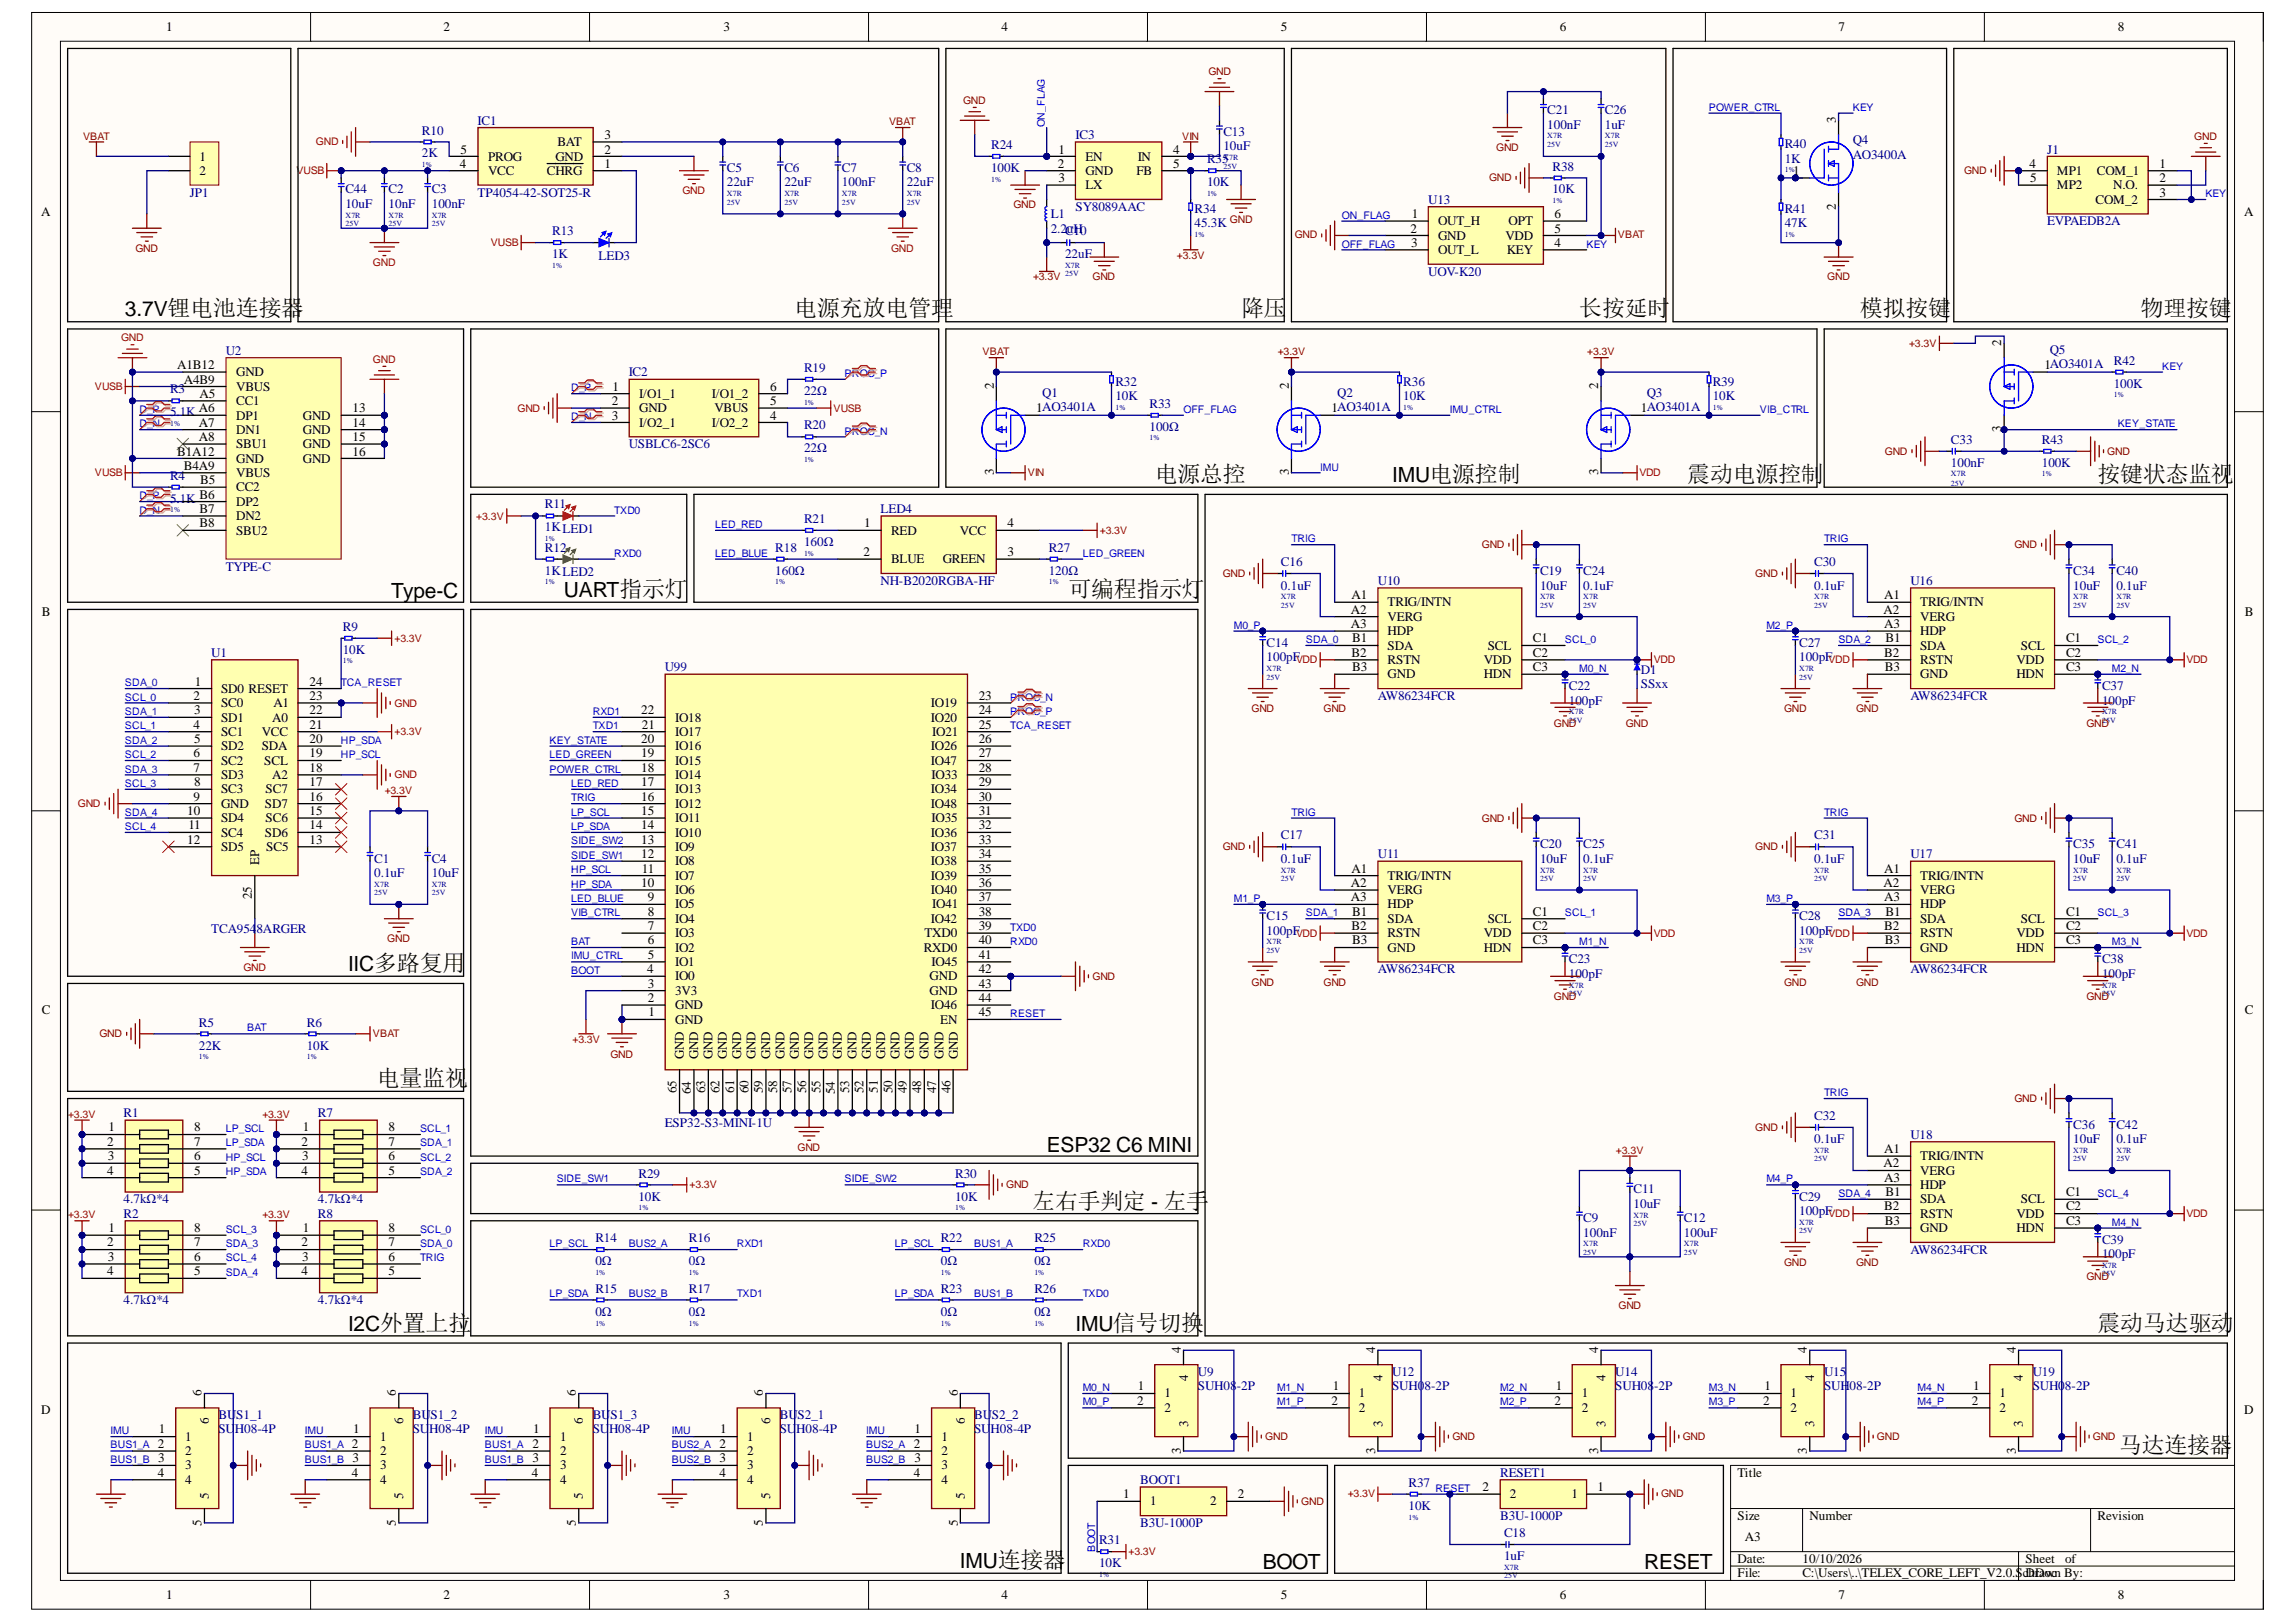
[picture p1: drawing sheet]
<svg xmlns="http://www.w3.org/2000/svg" width="297mm" height="210mm" viewBox="0 0 297 210" stroke-linecap="round" stroke-linejoin="round" font-family="sans-serif">
<defs><g id="words">
<g font-size="3">
<text x="102.8" y="40.9">电源充放电管理</text>
<text x="160.6" y="40.9">降压</text>
<text x="204.3" y="40.9">长按延时</text>
<text x="240.6" y="40.9">模拟按键</text>
<text x="276.9" y="40.9">物理按键</text>
<text x="149.4" y="62.3">电源总控</text>
<text x="218.3" y="62.3">震动电源控制</text>
<text x="271.4" y="62.3">按键状态监视</text>
<text x="138.2" y="77.3">可编程指示灯</text>
<text x="48.8" y="140.6">电量监视</text>
<text x="133.6" y="156.4">左右手判定 - 左手</text>
<text x="271.4" y="172.2">震动马达驱动</text>
<text x="274.1" y="188">马达连接器</text>
</g>
<g font-size="2.7">
<text x="16.2" y="40.9">3.7V锂电池连接器</text>
<text x="180.1" y="62.3">IMU电源控制</text>
<text x="50.6" y="77.4">Type-C</text>
<text x="73" y="77.3">UART指示灯</text>
<text x="45" y="125.7">IIC多路复用</text>
<text x="135.4" y="149">ESP32 C6 MINI</text>
<text x="45" y="172.2">I2C外置上拉</text>
<text x="139.1" y="172.2">IMU信号切换</text>
<text x="124.2" y="202.9">IMU连接器</text>
<text x="163.4" y="203">BOOT</text>
<text x="212.7" y="203">RESET</text>
</g>
<g font-size="1.7">
<text x="21.5" y="4">1</text>
<text x="57.4" y="4">2</text>
<text x="93.6" y="4">3</text>
<text x="129.6" y="4">4</text>
<text x="165.7" y="4">5</text>
<text x="201.8" y="4">6</text>
<text x="237.8" y="4">7</text>
<text x="274" y="4">8</text>
<text x="237.5" y="16" transform="rotate(-90 237.5 16)">3</text>
<text x="25.8" y="20.8">1</text>
<text x="25.8" y="22.7">2</text>
<text x="59.5" y="21.7">4</text>
<text x="59.6" y="19.9">5</text>
<text x="63.1" y="22.7">VCC</text>
<text x="63.1" y="20.8">PROG</text>
<text x="70.8" y="22.7">CHRG</text>
<text x="71.9" y="20.8">GND</text>
<text x="72.1" y="18.9">BAT</text>
<text x="78.2" y="21.7">1</text>
<text x="78.2" y="19.9">2</text>
<text x="78.2" y="18">3</text>
<text x="136.9" y="21.7">2</text>
<text x="136.9" y="19.9">1</text>
<text x="136.9" y="23.6">3</text>
<text x="140.4" y="20.8">EN</text>
<text x="140.4" y="22.7">GND</text>
<text x="147" y="22.7">FB</text>
<text x="147.2" y="20.8">IN</text>
<text x="151.8" y="19.9">4</text>
<text x="151.8" y="21.7">5</text>
<text x="232" y="22.7">1</text>
<text x="262.6" y="21.7">4</text>
<text x="262.6" y="23.6">5</text>
<text x="266.1" y="22.7">MP1</text>
<text x="271.3" y="22.7">COM_1</text>
<text x="279.4" y="21.7">1</text>
<text x="279.4" y="23.6">2</text>
<text x="5.3" y="28">A</text>
<text x="140.4" y="24.5">LX</text>
<text x="182.7" y="28.2">1</text>
<text x="186" y="29.2">OUT_H</text>
<text x="195.2" y="29.2">OPT</text>
<text x="201.1" y="28.2">6</text>
<text x="237.5" y="27.1" transform="rotate(-90 237.5 27.1)">2</text>
<text x="266.1" y="24.5">MP2</text>
<text x="271.1" y="26.4">COM_2</text>
<text x="273.4" y="24.5">N.O.</text>
<text x="279.4" y="25.4">3</text>
<text x="290.3" y="28">A</text>
<text x="182.5" y="30.1">2</text>
<text x="182.6" y="32">3</text>
<text x="186" y="31">GND</text>
<text x="186" y="32.9">OUT_L</text>
<text x="194.8" y="31">VDD</text>
<text x="194.9" y="32.9">KEY</text>
<text x="201.1" y="30.1">5</text>
<text x="201.1" y="32">4</text>
<text x="22.9" y="47.8">A1B12</text>
<text x="258.9" y="44.8" transform="rotate(-90 258.9 44.8)">2</text>
<text x="264.5" y="47.8">1AO3401A</text>
<text x="23.8" y="49.6">A4B9</text>
<text x="25.7" y="53.4">A6</text>
<text x="25.8" y="51.5">A5</text>
<text x="30.6" y="48.7">GND</text>
<text x="30.6" y="50.6">VBUS</text>
<text x="30.6" y="52.4">CC1</text>
<text x="45.6" y="53.4">13</text>
<text x="79.1" y="52.4">2</text>
<text x="79.2" y="50.6">1</text>
<text x="82.7" y="51.5">I/O1_1</text>
<text x="82.7" y="53.4">GND</text>
<text x="92.1" y="51.5">I/O1_2</text>
<text x="92.4" y="53.4">VBUS</text>
<text x="99.6" y="50.6">6</text>
<text x="99.6" y="52.4">5</text>
<text x="128.6" y="50.4" transform="rotate(-90 128.6 50.4)">2</text>
<text x="134.1" y="53.4">1AO3401A</text>
<text x="166.7" y="50.4" transform="rotate(-90 166.7 50.4)">2</text>
<text x="172.2" y="53.4">1AO3401A</text>
<text x="206.8" y="50.4" transform="rotate(-90 206.8 50.4)">2</text>
<text x="212.3" y="53.4">1AO3401A</text>
<text x="22.9" y="58.9">B1A12</text>
<text x="25.7" y="55.2">A7</text>
<text x="25.7" y="57.1">A8</text>
<text x="30.6" y="54.3">DP1</text>
<text x="30.6" y="56.2">DN1</text>
<text x="30.6" y="58">SBU1</text>
<text x="30.6" y="59.9">GND</text>
<text x="39.2" y="54.3">GND</text>
<text x="39.2" y="56.2">GND</text>
<text x="39.2" y="58">GND</text>
<text x="39.2" y="59.9">GND</text>
<text x="45.6" y="55.2">14</text>
<text x="45.6" y="57.1">15</text>
<text x="45.6" y="58.9">16</text>
<text x="79.1" y="54.3">3</text>
<text x="82.7" y="55.2">I/O2_1</text>
<text x="92.1" y="55.2">I/O2_2</text>
<text x="99.6" y="54.3">4</text>
<text x="258.9" y="55.9" transform="rotate(-90 258.9 55.9)">3</text>
<text x="23.8" y="60.8">B4A9</text>
<text x="25.8" y="64.5">B6</text>
<text x="25.9" y="62.7">B5</text>
<text x="30.6" y="61.7">VBUS</text>
<text x="30.6" y="63.6">CC2</text>
<text x="30.6" y="65.5">DP2</text>
<text x="128.6" y="61.5" transform="rotate(-90 128.6 61.5)">3</text>
<text x="166.7" y="61.5" transform="rotate(-90 166.7 61.5)">3</text>
<text x="206.8" y="61.5" transform="rotate(-90 206.8 61.5)">3</text>
<text x="25.8" y="66.4">B7</text>
<text x="25.8" y="68.3">B8</text>
<text x="30.6" y="67.3">DN2</text>
<text x="30.6" y="69.2">SBU2</text>
<text x="111.7" y="72">2</text>
<text x="111.8" y="68.3">1</text>
<text x="115.3" y="69.2">RED</text>
<text x="124.2" y="69.2">VCC</text>
<text x="130.3" y="72">3</text>
<text x="130.3" y="68.3">4</text>
<text x="115.3" y="72.9">BLUE</text>
<text x="122" y="72.9">GREEN</text>
<text x="174.9" y="77.6">A1</text>
<text x="243.8" y="77.6">A1</text>
<text x="5.4" y="79.7">B</text>
<text x="174.8" y="79.4">A2</text>
<text x="174.8" y="81.3">A3</text>
<text x="175" y="83.1">B1</text>
<text x="179.5" y="78.5">TRIG/INTN</text>
<text x="179.5" y="80.3">VERG</text>
<text x="179.5" y="82.2">HDP</text>
<text x="198.3" y="83.1">C1</text>
<text x="243.7" y="79.4">A2</text>
<text x="243.8" y="81.3">A3</text>
<text x="243.9" y="83.1">B1</text>
<text x="248.4" y="78.5">TRIG/INTN</text>
<text x="248.4" y="80.3">VERG</text>
<text x="248.4" y="82.2">HDP</text>
<text x="267.3" y="83.1">C1</text>
<text x="290.4" y="79.7">B</text>
<text x="25.2" y="88.7">1</text>
<text x="28.6" y="89.7">SD0 RESET</text>
<text x="40" y="88.7">24</text>
<text x="174.9" y="85">B2</text>
<text x="175" y="86.9">B3</text>
<text x="179.5" y="84.1">SDA</text>
<text x="179.5" y="85.9">RSTN</text>
<text x="179.5" y="87.8">GND</text>
<text x="192" y="85.9">VDD</text>
<text x="192" y="87.8">HDN</text>
<text x="192.5" y="84.1">SCL</text>
<text x="198.3" y="85">C2</text>
<text x="198.3" y="86.9">C3</text>
<text x="243.8" y="85">B2</text>
<text x="243.8" y="86.9">B3</text>
<text x="248.4" y="84.1">SDA</text>
<text x="248.4" y="85.9">RSTN</text>
<text x="248.4" y="87.8">GND</text>
<text x="260.9" y="85.9">VDD</text>
<text x="260.9" y="87.8">HDN</text>
<text x="261.5" y="84.1">SCL</text>
<text x="267.3" y="85">C2</text>
<text x="267.3" y="86.9">C3</text>
<text x="25.1" y="90.6">2</text>
<text x="25.1" y="94.3">4</text>
<text x="25.1" y="92.4">3</text>
<text x="28.6" y="91.5">SC0</text>
<text x="28.6" y="93.4">SD1</text>
<text x="28.6" y="95.2">SC1</text>
<text x="33.9" y="95.2">VCC</text>
<text x="35.2" y="93.4">A0</text>
<text x="35.4" y="91.5">A1</text>
<text x="40" y="94.3">21</text>
<text x="40" y="92.4">22</text>
<text x="40" y="90.6">23</text>
<text x="82.9" y="92.4">22</text>
<text x="83" y="94.3">21</text>
<text x="87.3" y="95.2">IO17</text>
<text x="87.3" y="93.4">IO18</text>
<text x="120.4" y="91.5">IO19</text>
<text x="120.4" y="93.4">IO20</text>
<text x="120.6" y="95.2">IO21</text>
<text x="126.6" y="90.6">23</text>
<text x="126.6" y="92.4">24</text>
<text x="126.6" y="94.3">25</text>
<text x="25.1" y="98">6</text>
<text x="25.1" y="99.9">7</text>
<text x="25.1" y="96.2">5</text>
<text x="25.1" y="101.7">8</text>
<text x="28.6" y="97.1">SD2</text>
<text x="28.6" y="99">SC2</text>
<text x="28.6" y="100.8">SD3</text>
<text x="33.9" y="97.1">SDA</text>
<text x="34.2" y="99">SCL</text>
<text x="35.2" y="100.8">A2</text>
<text x="40" y="101.7">17</text>
<text x="40" y="99.9">18</text>
<text x="40" y="98">19</text>
<text x="40" y="96.2">20</text>
<text x="82.9" y="101.7">17</text>
<text x="82.9" y="99.9">18</text>
<text x="82.9" y="98">19</text>
<text x="82.9" y="96.2">20</text>
<text x="87.3" y="100.8">IO14</text>
<text x="87.3" y="99">IO15</text>
<text x="87.3" y="97.1">IO16</text>
<text x="120.4" y="97.1">IO26</text>
<text x="120.4" y="99">IO47</text>
<text x="120.5" y="100.8">IO33</text>
<text x="126.6" y="96.2">26</text>
<text x="126.6" y="98">27</text>
<text x="126.6" y="99.9">28</text>
<text x="126.6" y="101.7">29</text>
<text x="24.2" y="105.5">10</text>
<text x="24.4" y="107.3">11</text>
<text x="25.1" y="103.6">9</text>
<text x="28.6" y="102.7">SC3</text>
<text x="28.6" y="104.5">GND</text>
<text x="28.6" y="106.4">SD4</text>
<text x="34.3" y="104.5">SD7</text>
<text x="34.4" y="106.4">SC6</text>
<text x="34.4" y="102.7">SC7</text>
<text x="40" y="107.3">14</text>
<text x="40" y="105.5">15</text>
<text x="40" y="103.6">16</text>
<text x="82.9" y="107.3">14</text>
<text x="82.9" y="105.5">15</text>
<text x="82.9" y="103.6">16</text>
<text x="87.3" y="106.4">IO11</text>
<text x="87.3" y="104.5">IO12</text>
<text x="87.3" y="102.7">IO13</text>
<text x="120.4" y="102.7">IO34</text>
<text x="120.4" y="104.5">IO48</text>
<text x="120.5" y="106.4">IO35</text>
<text x="126.6" y="103.6">30</text>
<text x="126.6" y="105.5">31</text>
<text x="126.6" y="107.3">32</text>
<text x="24.2" y="109.2">12</text>
<text x="28.6" y="108.3">SC4</text>
<text x="28.6" y="110.1">SD5</text>
<text x="33.5" y="112" transform="rotate(-90 33.5 112)">EP</text>
<text x="34.3" y="108.3">SD6</text>
<text x="34.4" y="110.1">SC5</text>
<text x="40" y="109.2">13</text>
<text x="82.9" y="111.1">12</text>
<text x="82.9" y="109.2">13</text>
<text x="83" y="112.9">11</text>
<text x="87.3" y="113.8">IO7</text>
<text x="87.3" y="112">IO8</text>
<text x="87.3" y="110.1">IO9</text>
<text x="87.3" y="108.3">IO10</text>
<text x="120.4" y="108.3">IO36</text>
<text x="120.4" y="110.1">IO37</text>
<text x="120.4" y="112">IO38</text>
<text x="120.4" y="113.8">IO39</text>
<text x="126.6" y="109.2">33</text>
<text x="126.6" y="111.1">34</text>
<text x="126.6" y="112.9">35</text>
<text x="174.9" y="112.9">A1</text>
<text x="179.5" y="113.8">TRIG/INTN</text>
<text x="243.8" y="112.9">A1</text>
<text x="248.4" y="113.8">TRIG/INTN</text>
<text x="32.6" y="116.4" transform="rotate(-90 32.6 116.4)">25</text>
<text x="82.9" y="114.8">10</text>
<text x="83.8" y="118.5">8</text>
<text x="83.8" y="116.6">9</text>
<text x="87.3" y="119.4">IO4</text>
<text x="87.3" y="117.6">IO5</text>
<text x="87.3" y="115.7">IO6</text>
<text x="120.4" y="115.7">IO40</text>
<text x="120.4" y="119.4">IO42</text>
<text x="120.6" y="117.6">IO41</text>
<text x="126.6" y="114.8">36</text>
<text x="126.6" y="116.6">37</text>
<text x="126.6" y="118.5">38</text>
<text x="174.8" y="114.8">A2</text>
<text x="174.8" y="116.6">A3</text>
<text x="175" y="118.5">B1</text>
<text x="179.5" y="115.7">VERG</text>
<text x="179.5" y="117.6">HDP</text>
<text x="179.5" y="119.4">SDA</text>
<text x="192.5" y="119.4">SCL</text>
<text x="198.3" y="118.5">C1</text>
<text x="243.7" y="114.8">A2</text>
<text x="243.8" y="116.6">A3</text>
<text x="243.9" y="118.5">B1</text>
<text x="248.4" y="115.7">VERG</text>
<text x="248.4" y="117.6">HDP</text>
<text x="248.4" y="119.4">SDA</text>
<text x="261.5" y="119.4">SCL</text>
<text x="267.3" y="118.5">C1</text>
<text x="83.7" y="125.9">4</text>
<text x="83.8" y="124.1">5</text>
<text x="83.8" y="122.2">6</text>
<text x="83.8" y="120.4">7</text>
<text x="87.3" y="125">IO1</text>
<text x="87.3" y="123.1">IO2</text>
<text x="87.3" y="121.3">IO3</text>
<text x="119.5" y="123.1">RXD0</text>
<text x="119.6" y="121.3">TXD0</text>
<text x="120.5" y="125">IO45</text>
<text x="126.6" y="120.4">39</text>
<text x="126.6" y="122.2">40</text>
<text x="126.6" y="124.1">41</text>
<text x="126.6" y="125.9">42</text>
<text x="174.9" y="120.4">B2</text>
<text x="175" y="122.2">B3</text>
<text x="179.5" y="121.3">RSTN</text>
<text x="179.5" y="123.1">GND</text>
<text x="192" y="121.3">VDD</text>
<text x="192" y="123.1">HDN</text>
<text x="198.3" y="120.4">C2</text>
<text x="198.3" y="122.2">C3</text>
<text x="243.8" y="120.4">B2</text>
<text x="243.8" y="122.2">B3</text>
<text x="248.4" y="121.3">RSTN</text>
<text x="248.4" y="123.1">GND</text>
<text x="260.9" y="121.3">VDD</text>
<text x="260.9" y="123.1">HDN</text>
<text x="267.3" y="120.4">C2</text>
<text x="267.3" y="122.2">C3</text>
<text x="5.4" y="131.3">C</text>
<text x="83.8" y="129.7">2</text>
<text x="83.8" y="127.8">3</text>
<text x="83.9" y="131.5">1</text>
<text x="87.3" y="130.6">GND</text>
<text x="87.3" y="128.7">3V3</text>
<text x="87.3" y="126.9">IO0</text>
<text x="120.3" y="126.9">GND</text>
<text x="120.3" y="128.7">GND</text>
<text x="120.4" y="130.6">IO46</text>
<text x="126.6" y="127.8">43</text>
<text x="126.6" y="129.7">44</text>
<text x="126.6" y="131.5">45</text>
<text x="290.4" y="131.3">C</text>
<text x="87.3" y="132.5">GND</text>
<text x="88.4" y="137.1" transform="rotate(-90 88.4 137.1)">GND</text>
<text x="90.3" y="137.1" transform="rotate(-90 90.3 137.1)">GND</text>
<text x="92.2" y="137.1" transform="rotate(-90 92.2 137.1)">GND</text>
<text x="94" y="137.1" transform="rotate(-90 94 137.1)">GND</text>
<text x="95.9" y="137.1" transform="rotate(-90 95.9 137.1)">GND</text>
<text x="97.8" y="137.1" transform="rotate(-90 97.8 137.1)">GND</text>
<text x="99.6" y="137.1" transform="rotate(-90 99.6 137.1)">GND</text>
<text x="101.5" y="137.1" transform="rotate(-90 101.5 137.1)">GND</text>
<text x="103.3" y="137.1" transform="rotate(-90 103.3 137.1)">GND</text>
<text x="105.2" y="137.1" transform="rotate(-90 105.2 137.1)">GND</text>
<text x="107.1" y="137.1" transform="rotate(-90 107.1 137.1)">GND</text>
<text x="108.9" y="137.1" transform="rotate(-90 108.9 137.1)">GND</text>
<text x="110.8" y="137.1" transform="rotate(-90 110.8 137.1)">GND</text>
<text x="112.7" y="137.1" transform="rotate(-90 112.7 137.1)">GND</text>
<text x="114.5" y="137.1" transform="rotate(-90 114.5 137.1)">GND</text>
<text x="116.4" y="137.1" transform="rotate(-90 116.4 137.1)">GND</text>
<text x="118.2" y="137.1" transform="rotate(-90 118.2 137.1)">GND</text>
<text x="120.1" y="137.1" transform="rotate(-90 120.1 137.1)">GND</text>
<text x="121.6" y="132.5">EN</text>
<text x="122.1" y="137.1" transform="rotate(-90 122.1 137.1)">GND</text>
<text x="123.9" y="137.1" transform="rotate(-90 123.9 137.1)">GND</text>
<text x="87.5" y="141.5" transform="rotate(-90 87.5 141.5)">65</text>
<text x="89.4" y="141.6" transform="rotate(-90 89.4 141.6)">64</text>
<text x="91.2" y="141.5" transform="rotate(-90 91.2 141.5)">63</text>
<text x="93.1" y="141.5" transform="rotate(-90 93.1 141.5)">62</text>
<text x="95" y="141.4" transform="rotate(-90 95 141.4)">61</text>
<text x="96.8" y="141.5" transform="rotate(-90 96.8 141.5)">60</text>
<text x="98.7" y="141.5" transform="rotate(-90 98.7 141.5)">59</text>
<text x="100.6" y="141.5" transform="rotate(-90 100.6 141.5)">58</text>
<text x="102.4" y="141.5" transform="rotate(-90 102.4 141.5)">57</text>
<text x="104.3" y="141.5" transform="rotate(-90 104.3 141.5)">56</text>
<text x="106.1" y="141.5" transform="rotate(-90 106.1 141.5)">55</text>
<text x="108" y="141.6" transform="rotate(-90 108 141.6)">54</text>
<text x="109.9" y="141.5" transform="rotate(-90 109.9 141.5)">53</text>
<text x="111.7" y="141.5" transform="rotate(-90 111.7 141.5)">52</text>
<text x="113.6" y="141.4" transform="rotate(-90 113.6 141.4)">51</text>
<text x="115.4" y="141.5" transform="rotate(-90 115.4 141.5)">50</text>
<text x="117.3" y="141.5" transform="rotate(-90 117.3 141.5)">49</text>
<text x="119.2" y="141.5" transform="rotate(-90 119.2 141.5)">48</text>
<text x="121.1" y="141.5" transform="rotate(-90 121.1 141.5)">47</text>
<text x="123" y="141.5" transform="rotate(-90 123 141.5)">46</text>
<text x="13.9" y="148.3">2</text>
<text x="14.1" y="146.4">1</text>
<text x="25.1" y="148.3">7</text>
<text x="25.1" y="146.4">8</text>
<text x="39" y="148.3">2</text>
<text x="39.2" y="146.4">1</text>
<text x="50.3" y="148.3">7</text>
<text x="50.3" y="146.4">8</text>
<text x="243.8" y="149.2">A1</text>
<text x="13.9" y="152">4</text>
<text x="14" y="150.1">3</text>
<text x="25.1" y="152">5</text>
<text x="25.1" y="150.1">6</text>
<text x="39" y="152">4</text>
<text x="39.1" y="150.1">3</text>
<text x="50.3" y="152">5</text>
<text x="50.3" y="150.1">6</text>
<text x="243.7" y="151.1">A2</text>
<text x="243.8" y="152.9">A3</text>
<text x="243.9" y="154.8">B1</text>
<text x="248.4" y="150.1">TRIG/INTN</text>
<text x="248.4" y="152">VERG</text>
<text x="248.4" y="153.9">HDP</text>
<text x="248.4" y="155.7">SDA</text>
<text x="261.5" y="155.7">SCL</text>
<text x="267.3" y="154.8">C1</text>
<text x="13.9" y="161.3">2</text>
<text x="14.1" y="159.4">1</text>
<text x="25.1" y="161.3">7</text>
<text x="25.1" y="159.4">8</text>
<text x="39" y="161.3">2</text>
<text x="39.2" y="159.4">1</text>
<text x="50.3" y="161.3">7</text>
<text x="50.3" y="159.4">8</text>
<text x="243.8" y="156.6">B2</text>
<text x="243.8" y="158.5">B3</text>
<text x="248.4" y="157.6">RSTN</text>
<text x="248.4" y="159.4">GND</text>
<text x="260.9" y="157.6">VDD</text>
<text x="260.9" y="159.4">HDN</text>
<text x="267.3" y="156.6">C2</text>
<text x="267.3" y="158.5">C3</text>
<text x="13.9" y="165">4</text>
<text x="14" y="163.2">3</text>
<text x="25.1" y="165">5</text>
<text x="25.1" y="163.2">6</text>
<text x="39" y="165">4</text>
<text x="39.1" y="163.2">3</text>
<text x="50.3" y="165">5</text>
<text x="50.3" y="163.2">6</text>
<text x="147.2" y="179.9">1</text>
<text x="152.8" y="175.1" transform="rotate(-90 152.8 175.1)">4</text>
<text x="153.7" y="178.7" transform="rotate(-90 153.7 178.7)">4</text>
<text x="172.4" y="179.9">1</text>
<text x="177.9" y="175.1" transform="rotate(-90 177.9 175.1)">4</text>
<text x="178.8" y="178.7" transform="rotate(-90 178.8 178.7)">4</text>
<text x="201.3" y="179.9">1</text>
<text x="206.8" y="175.1" transform="rotate(-90 206.8 175.1)">4</text>
<text x="207.7" y="178.7" transform="rotate(-90 207.7 178.7)">4</text>
<text x="228.3" y="179.9">1</text>
<text x="233.8" y="175.1" transform="rotate(-90 233.8 175.1)">4</text>
<text x="234.7" y="178.7" transform="rotate(-90 234.7 178.7)">4</text>
<text x="255.3" y="179.9">1</text>
<text x="260.8" y="175.1" transform="rotate(-90 260.8 175.1)">4</text>
<text x="261.7" y="178.7" transform="rotate(-90 261.7 178.7)">4</text>
<text x="5.3" y="183">D</text>
<text x="20.6" y="185.5">1</text>
<text x="26.1" y="180.7" transform="rotate(-90 26.1 180.7)">6</text>
<text x="27" y="184.2" transform="rotate(-90 27 184.2)">6</text>
<text x="45.7" y="185.5">1</text>
<text x="51.2" y="180.7" transform="rotate(-90 51.2 180.7)">6</text>
<text x="52.1" y="184.2" transform="rotate(-90 52.1 184.2)">6</text>
<text x="69" y="185.5">1</text>
<text x="74.5" y="180.7" transform="rotate(-90 74.5 180.7)">6</text>
<text x="75.4" y="184.2" transform="rotate(-90 75.4 184.2)">6</text>
<text x="93.2" y="185.5">1</text>
<text x="98.7" y="180.7" transform="rotate(-90 98.7 180.7)">6</text>
<text x="99.6" y="184.2" transform="rotate(-90 99.6 184.2)">6</text>
<text x="118.3" y="185.5">1</text>
<text x="123.9" y="180.7" transform="rotate(-90 123.9 180.7)">6</text>
<text x="124.8" y="184.2" transform="rotate(-90 124.8 184.2)">6</text>
<text x="147.1" y="181.8">2</text>
<text x="150.7" y="180.8">1</text>
<text x="150.7" y="182.7">2</text>
<text x="153.7" y="184.6" transform="rotate(-90 153.7 184.6)">3</text>
<text x="172.2" y="181.8">2</text>
<text x="175.8" y="180.8">1</text>
<text x="175.8" y="182.7">2</text>
<text x="178.8" y="184.6" transform="rotate(-90 178.8 184.6)">3</text>
<text x="201.1" y="181.8">2</text>
<text x="204.7" y="180.8">1</text>
<text x="204.7" y="182.7">2</text>
<text x="207.7" y="184.6" transform="rotate(-90 207.7 184.6)">3</text>
<text x="228.1" y="181.8">2</text>
<text x="231.7" y="180.8">1</text>
<text x="231.7" y="182.7">2</text>
<text x="234.7" y="184.6" transform="rotate(-90 234.7 184.6)">3</text>
<text x="255.1" y="181.8">2</text>
<text x="258.7" y="180.8">1</text>
<text x="258.7" y="182.7">2</text>
<text x="261.7" y="184.6" transform="rotate(-90 261.7 184.6)">3</text>
<text x="290.3" y="183">D</text>
<text x="20.4" y="187.4">2</text>
<text x="20.4" y="191.1">4</text>
<text x="20.5" y="189.2">3</text>
<text x="24" y="186.4">1</text>
<text x="24" y="188.3">2</text>
<text x="24" y="190.1">3</text>
<text x="45.5" y="187.4">2</text>
<text x="45.5" y="191.1">4</text>
<text x="45.6" y="189.2">3</text>
<text x="49.2" y="186.4">1</text>
<text x="49.2" y="188.3">2</text>
<text x="49.2" y="190.1">3</text>
<text x="68.8" y="191.1">4</text>
<text x="68.9" y="187.4">2</text>
<text x="68.9" y="189.2">3</text>
<text x="72.5" y="186.4">1</text>
<text x="72.5" y="188.3">2</text>
<text x="72.5" y="190.1">3</text>
<text x="93.1" y="187.4">2</text>
<text x="93.1" y="189.2">3</text>
<text x="93.1" y="191.1">4</text>
<text x="96.7" y="186.4">1</text>
<text x="96.7" y="188.3">2</text>
<text x="96.7" y="190.1">3</text>
<text x="118.2" y="187.4">2</text>
<text x="118.2" y="191.1">4</text>
<text x="118.3" y="189.2">3</text>
<text x="121.8" y="186.4">1</text>
<text x="121.8" y="188.3">2</text>
<text x="121.8" y="190.1">3</text>
<text x="152.8" y="188.1" transform="rotate(-90 152.8 188.1)">3</text>
<text x="177.9" y="188.1" transform="rotate(-90 177.9 188.1)">3</text>
<text x="206.8" y="188.1" transform="rotate(-90 206.8 188.1)">3</text>
<text x="224.8" y="191.1">Title</text>
<text x="233.8" y="188.1" transform="rotate(-90 233.8 188.1)">3</text>
<text x="260.8" y="188.1" transform="rotate(-90 260.8 188.1)">3</text>
<text x="24" y="192">4</text>
<text x="26.1" y="197.4" transform="rotate(-90 26.1 197.4)">5</text>
<text x="27" y="194" transform="rotate(-90 27 194)">5</text>
<text x="49.2" y="192">4</text>
<text x="51.2" y="197.4" transform="rotate(-90 51.2 197.4)">5</text>
<text x="52.1" y="194" transform="rotate(-90 52.1 194)">5</text>
<text x="72.5" y="192">4</text>
<text x="74.5" y="197.4" transform="rotate(-90 74.5 197.4)">5</text>
<text x="75.4" y="194" transform="rotate(-90 75.4 194)">5</text>
<text x="96.7" y="192">4</text>
<text x="98.7" y="197.4" transform="rotate(-90 98.7 197.4)">5</text>
<text x="99.6" y="194" transform="rotate(-90 99.6 194)">5</text>
<text x="121.8" y="192">4</text>
<text x="123.9" y="197.4" transform="rotate(-90 123.9 197.4)">5</text>
<text x="124.8" y="194" transform="rotate(-90 124.8 194)">5</text>
<text x="145.3" y="193.9">1</text>
<text x="148.8" y="194.8">1</text>
<text x="156.6" y="194.8">2</text>
<text x="160.1" y="193.9">2</text>
<text x="191.8" y="192.9">2</text>
<text x="195.3" y="193.9">2</text>
<text x="203.3" y="193.9">1</text>
<text x="206.7" y="192.9">1</text>
<text x="224.8" y="196.7">Size</text>
<text x="234.1" y="196.7">Number</text>
<text x="271.4" y="196.7">Revision</text>
<text x="224.8" y="202.2">Date:</text>
<text x="225.7" y="199.4">A3</text>
<text x="233.2" y="202.2">10/10/2026</text>
<text x="262" y="202.2">Sheet</text>
<text x="267.2" y="202.2">of</text>
<text x="21.5" y="206.9">1</text>
<text x="57.4" y="206.9">2</text>
<text x="93.6" y="206.9">3</text>
<text x="129.6" y="206.9">4</text>
<text x="165.7" y="206.9">5</text>
<text x="201.8" y="206.9">6</text>
<text x="224.8" y="204.1">File:</text>
<text x="233.2" y="204.1">C:\Users\..\TELEX_CORE_LEFT_V2.0.SchDoc</text>
<text x="237.8" y="206.9">7</text>
<text x="262" y="204.1">Drawn By:</text>
<text x="274" y="206.9">8</text>
</g>
<g font-size="1.7" fill="#000080">
<text x="54.6" y="17.4">R10</text>
<text x="61.8" y="16.1">IC1</text>
<text x="158.3" y="17.6">C13</text>
<text x="200.2" y="14.8">C21</text>
<text x="200.2" y="16.7">100nF</text>
<text x="207.6" y="14.8">C26</text>
<text x="207.6" y="16.7">1uF</text>
<text x="54.6" y="20.4">2K</text>
<text x="94" y="22.2">C5</text>
<text x="101.5" y="22.2">C6</text>
<text x="108.9" y="22.2">C7</text>
<text x="117.3" y="22.2">C8</text>
<text x="128.2" y="19.3">R24</text>
<text x="128.2" y="22.2">100K</text>
<text x="139.1" y="18">IC3</text>
<text x="156.2" y="21.1">R35</text>
<text x="158.3" y="19.4">10uF</text>
<text x="200.9" y="22.1">R38</text>
<text x="230.9" y="19.2">R40</text>
<text x="230.9" y="21.1">1K</text>
<text x="239.7" y="18.7">Q4</text>
<text x="239.7" y="20.5">AO3400A</text>
<text x="264.8" y="19.9">J1</text>
<text x="24.5" y="25.4">JP1</text>
<text x="44.7" y="25">C44</text>
<text x="44.7" y="26.9">10uF</text>
<text x="50.3" y="25">C2</text>
<text x="50.3" y="26.9">10nF</text>
<text x="55.9" y="25">C3</text>
<text x="55.9" y="26.9">100nF</text>
<text x="61.8" y="25.4">TP4054-42-SOT25-R</text>
<text x="94" y="24.1">22uF</text>
<text x="101.5" y="24.1">22uF</text>
<text x="108.9" y="24.1">100nF</text>
<text x="117.3" y="24.1">22uF</text>
<text x="135.9" y="28.2">L1</text>
<text x="139.1" y="27.3">SY8089AAC</text>
<text x="154.6" y="27.6">R34</text>
<text x="154.6" y="29.4">45.3K</text>
<text x="156.2" y="24.1">10K</text>
<text x="184.8" y="26.4">U13</text>
<text x="200.9" y="25">10K</text>
<text x="230.9" y="27.6">R41</text>
<text x="230.9" y="29.4">47K</text>
<text x="264.8" y="29.2">EVPAEDB2A</text>
<text x="71.4" y="30.4">R13</text>
<text x="71.4" y="33.4">1K</text>
<text x="77.4" y="33.7">LED3</text>
<text x="135.9" y="30.1">2.2uH</text>
<text x="137.8" y="30.4">C10</text>
<text x="137.8" y="33.4">22uF</text>
<text x="184.8" y="35.7">UOV-K20</text>
<text x="29.2" y="45.9">U2</text>
<text x="265.2" y="45.8">Q5</text>
<text x="273.5" y="47.2">R42</text>
<text x="22" y="50.9">R3</text>
<text x="22" y="53.9">5.1K</text>
<text x="81.3" y="48.7">IC2</text>
<text x="104" y="48.1">R19</text>
<text x="104" y="51.1">22Ω</text>
<text x="134.8" y="51.3">Q1</text>
<text x="144.3" y="49.9">R32</text>
<text x="144.3" y="51.8">10K</text>
<text x="148.7" y="52.8">R33</text>
<text x="173" y="51.3">Q2</text>
<text x="181.6" y="49.9">R36</text>
<text x="181.6" y="51.8">10K</text>
<text x="213" y="51.3">Q3</text>
<text x="221.6" y="49.9">R39</text>
<text x="221.6" y="51.8">10K</text>
<text x="273.5" y="50.1">100K</text>
<text x="81.3" y="58">USBLC6-2SC6</text>
<text x="104" y="55.6">R20</text>
<text x="104" y="58.5">22Ω</text>
<text x="148.7" y="55.7">100Ω</text>
<text x="252.4" y="57.4">C33</text>
<text x="264.2" y="57.4">R43</text>
<text x="22" y="62.1">R4</text>
<text x="22" y="65">5.1K</text>
<text x="70.5" y="65.8">R11</text>
<text x="252.4" y="60.4">100nF</text>
<text x="264.2" y="60.4">100K</text>
<text x="70.5" y="68.8">1KLED1</text>
<text x="70.5" y="71.4">R12</text>
<text x="100.3" y="71.4">R18</text>
<text x="104" y="67.7">R21</text>
<text x="104" y="70.6">160Ω</text>
<text x="113.9" y="66.4">LED4</text>
<text x="135.7" y="71.4">R27</text>
<text x="29.2" y="73.8">TYPE-C</text>
<text x="70.5" y="74.4">1KLED2</text>
<text x="100.3" y="74.4">160Ω</text>
<text x="113.9" y="75.7">NH-B2020RGBA-HF</text>
<text x="135.7" y="74.4">120Ω</text>
<text x="165.7" y="73.2">C16</text>
<text x="165.7" y="76.3">0.1uF</text>
<text x="178.3" y="75.7">U10</text>
<text x="199.2" y="74.4">C19</text>
<text x="199.2" y="76.3">10uF</text>
<text x="204.8" y="74.4">C24</text>
<text x="204.8" y="76.3">0.1uF</text>
<text x="234.7" y="73.2">C30</text>
<text x="234.7" y="76.3">0.1uF</text>
<text x="247.1" y="75.7">U16</text>
<text x="268.2" y="74.4">C34</text>
<text x="268.2" y="76.3">10uF</text>
<text x="273.8" y="74.4">C40</text>
<text x="273.8" y="76.3">0.1uF</text>
<text x="44.4" y="81.6">R9</text>
<text x="163.9" y="83.7">C14</text>
<text x="232.8" y="83.7">C27</text>
<text x="27.3" y="85">U1</text>
<text x="44.4" y="84.7">10K</text>
<text x="86" y="86.9">U99</text>
<text x="163.9" y="85.6">100pF</text>
<text x="203" y="89.3">C22</text>
<text x="212.3" y="87.2">D1</text>
<text x="212.3" y="89.1">SSxx</text>
<text x="232.8" y="85.6">100pF</text>
<text x="271.9" y="89.3">C37</text>
<text x="178.3" y="90.6">AW86234FCR</text>
<text x="203" y="91.2">100pF</text>
<text x="247.1" y="90.6">AW86234FCR</text>
<text x="271.9" y="91.2">100pF</text>
<text x="48.4" y="111.6">C1</text>
<text x="48.4" y="113.5">0.1uF</text>
<text x="55.9" y="111.6">C4</text>
<text x="55.9" y="113.5">10uF</text>
<text x="165.7" y="108.6">C17</text>
<text x="165.7" y="111.6">0.1uF</text>
<text x="178.3" y="111.1">U11</text>
<text x="199.2" y="109.8">C20</text>
<text x="199.2" y="111.6">10uF</text>
<text x="204.8" y="109.8">C25</text>
<text x="204.8" y="111.6">0.1uF</text>
<text x="234.7" y="108.6">C31</text>
<text x="234.7" y="111.6">0.1uF</text>
<text x="247.1" y="111.1">U17</text>
<text x="268.2" y="109.8">C35</text>
<text x="268.2" y="111.6">10uF</text>
<text x="273.8" y="109.8">C41</text>
<text x="273.8" y="111.6">0.1uF</text>
<text x="163.9" y="119.1">C15</text>
<text x="232.8" y="119.1">C28</text>
<text x="27.3" y="120.7">TCA9548ARGER</text>
<text x="163.9" y="121">100pF</text>
<text x="178.3" y="125.9">AW86234FCR</text>
<text x="203" y="124.7">C23</text>
<text x="232.8" y="121">100pF</text>
<text x="247.1" y="125.9">AW86234FCR</text>
<text x="271.9" y="124.7">C38</text>
<text x="203" y="126.5">100pF</text>
<text x="271.9" y="126.5">100pF</text>
<text x="25.7" y="132.9">R5</text>
<text x="25.7" y="135.8">22K</text>
<text x="39.7" y="132.9">R6</text>
<text x="39.7" y="135.8">10K</text>
<text x="16" y="144.6">R1</text>
<text x="41.1" y="144.6">R7</text>
<text x="86" y="145.9">ESP32-S3-MINI-1U</text>
<text x="234.7" y="145">C32</text>
<text x="234.7" y="147.9">0.1uF</text>
<text x="247.1" y="147.3">U18</text>
<text x="268.2" y="146.1">C36</text>
<text x="268.2" y="147.9">10uF</text>
<text x="273.8" y="146.1">C42</text>
<text x="273.8" y="147.9">0.1uF</text>
<text x="16" y="155.7">4.7kΩ*4</text>
<text x="41.1" y="155.7">4.7kΩ*4</text>
<text x="82.6" y="152.4">R29</text>
<text x="82.6" y="155.4">10K</text>
<text x="123.6" y="152.4">R30</text>
<text x="123.6" y="155.4">10K</text>
<text x="211.3" y="154.4">C11</text>
<text x="232.8" y="155.4">C29</text>
<text x="16" y="157.6">R2</text>
<text x="41.1" y="157.6">R8</text>
<text x="77" y="160.8">R14</text>
<text x="89.1" y="160.8">R16</text>
<text x="121.7" y="160.8">R22</text>
<text x="133.8" y="160.8">R25</text>
<text x="204.8" y="158.2">C9</text>
<text x="204.8" y="160">100nF</text>
<text x="211.3" y="156.3">10uF</text>
<text x="217.9" y="158.2">C12</text>
<text x="217.9" y="160">100uF</text>
<text x="232.8" y="157.2">100pF</text>
<text x="271.9" y="161">C39</text>
<text x="77" y="163.8">0Ω</text>
<text x="77" y="167.3">R15</text>
<text x="89.1" y="163.8">0Ω</text>
<text x="89.1" y="167.3">R17</text>
<text x="121.7" y="163.8">0Ω</text>
<text x="121.7" y="167.3">R23</text>
<text x="133.8" y="163.8">0Ω</text>
<text x="133.8" y="167.3">R26</text>
<text x="247.1" y="162.2">AW86234FCR</text>
<text x="271.9" y="162.8">100pF</text>
<text x="16" y="168.7">4.7kΩ*4</text>
<text x="41.1" y="168.7">4.7kΩ*4</text>
<text x="77" y="170.3">0Ω</text>
<text x="89.1" y="170.3">0Ω</text>
<text x="121.7" y="170.3">0Ω</text>
<text x="133.8" y="170.3">0Ω</text>
<text x="155" y="178">U9</text>
<text x="155" y="179.9">SUH08-2P</text>
<text x="180.1" y="178">U12</text>
<text x="180.1" y="179.9">SUH08-2P</text>
<text x="209" y="178">U14</text>
<text x="209" y="179.9">SUH08-2P</text>
<text x="236" y="178">U15</text>
<text x="236" y="179.9">SUH08-2P</text>
<text x="263" y="178">U19</text>
<text x="263" y="179.9">SUH08-2P</text>
<text x="28.3" y="183.6">BU</text>
<text x="28.3" y="185.5">SU</text>
<text x="30.4" y="185.5">H08-4P</text>
<text x="30.6" y="183.6">S1_1</text>
<text x="53.4" y="183.6">BU</text>
<text x="53.4" y="185.5">SU</text>
<text x="55.5" y="185.5">H08-4P</text>
<text x="55.7" y="183.6">S1_2</text>
<text x="76.7" y="183.6">BU</text>
<text x="76.7" y="185.5">SU</text>
<text x="78.8" y="185.5">H08-4P</text>
<text x="79" y="183.6">S1_3</text>
<text x="100.9" y="183.6">BU</text>
<text x="100.9" y="185.5">SU</text>
<text x="103" y="185.5">H08-4P</text>
<text x="103.2" y="183.6">S2_1</text>
<text x="126" y="183.6">BU</text>
<text x="126" y="185.5">SU</text>
<text x="128.2" y="185.5">H08-4P</text>
<text x="128.3" y="183.6">S2_2</text>
<text x="194.1" y="191.1">RESET1</text>
<text x="147.5" y="192">BOOT1</text>
<text x="147.5" y="197.6">B3U-1000P</text>
<text x="182.2" y="192.4">R37</text>
<text x="182.2" y="195.4">10K</text>
<text x="194.1" y="196.7">B3U-1000P</text>
<text x="142.2" y="199.9">R31</text>
<text x="142.2" y="202.8">10K</text>
<text x="194.6" y="198.9">C18</text>
<text x="194.6" y="201.9">1uF</text>
</g>
<g font-size="1.4" fill="#800">
<text x="156.3" y="9.7">GND</text>
<text x="115" y="16.2">VBAT</text>
<text x="124.6" y="13.4">GND</text>
<text x="10.7" y="18.1">VBAT</text>
<text x="152.9" y="18.1">VIN</text>
<text x="192.6" y="23.4">GND</text>
<text x="193.6" y="19.5">GND</text>
<text x="254.1" y="22.5">GND</text>
<text x="283.9" y="18.1">GND</text>
<text x="131.1" y="27">GND</text>
<text x="159.1" y="28.8">GND</text>
<text x="17.5" y="32.6">GND</text>
<text x="152.3" y="33.5">+3.3V</text>
<text x="167.5" y="30.9">GND</text>
<text x="209.3" y="30.9">VBAT</text>
<text x="133.6" y="36.3">+3.3V</text>
<text x="141.3" y="36.3">GND</text>
<text x="236.4" y="36.3">GND</text>
<text x="127.1" y="46">VBAT</text>
<text x="165.3" y="46">+3.3V</text>
<text x="205.3" y="46">+3.3V</text>
<text x="247" y="44.9">+3.3V</text>
<text x="243.8" y="58.9">GND</text>
<text x="272.6" y="58.9">GND</text>
<text x="133" y="61.7">VIN</text>
<text x="191.7" y="71">GND</text>
<text x="260.6" y="71">GND</text>
<text x="158.2" y="74.7">GND</text>
<text x="227.1" y="74.7">GND</text>
<text x="161.9" y="92.2">GND</text>
<text x="171.2" y="92.2">GND</text>
<text x="201" y="94.1">GND</text>
<text x="210.3" y="94.1">GND</text>
<text x="230.8" y="92.2">GND</text>
<text x="240.1" y="92.2">GND</text>
<text x="269.9" y="94.1">GND</text>
<text x="191.7" y="106.3">GND</text>
<text x="260.6" y="106.3">GND</text>
<text x="158.2" y="110">GND</text>
<text x="227.1" y="110">GND</text>
<text x="50.1" y="122">GND</text>
<text x="141.3" y="126.8">GND</text>
<text x="161.9" y="127.5">GND</text>
<text x="171.2" y="127.5">GND</text>
<text x="201" y="129.4">GND</text>
<text x="230.8" y="127.5">GND</text>
<text x="240.1" y="127.5">GND</text>
<text x="269.9" y="129.4">GND</text>
<text x="12.9" y="134.2">GND</text>
<text x="48.2" y="134.2">VBAT</text>
<text x="79" y="136.9">GND</text>
<text x="260.6" y="142.6">GND</text>
<text x="103.2" y="148.9">GND</text>
<text x="227.1" y="146.3">GND</text>
<text x="130.2" y="153.8">GND</text>
<text x="230.8" y="163.8">GND</text>
<text x="240.1" y="163.8">GND</text>
<text x="269.9" y="165.7">GND</text>
<text x="209.4" y="169.4">GND</text>
<text x="163.7" y="186.3">GND</text>
<text x="187.9" y="186.3">GND</text>
<text x="217.7" y="186.3">GND</text>
<text x="242.8" y="186.3">GND</text>
<text x="270.8" y="186.3">GND</text>
<text x="168.3" y="194.7">GND</text>
<text x="214.9" y="193.8">GND</text>
</g>
<g font-size="1.4" fill="#00f">
<text x="135.2" y="16.5" transform="rotate(-90 135.2 16.5)">ON_FLAG</text>
<text x="221.1" y="14.4">POWER_CTRL</text>
<text x="239.7" y="14.4">KEY</text>
<text x="173.6" y="28.3">ON_FLAG</text>
<text x="285.3" y="25.5">KEY</text>
<text x="173.6" y="32">OFF_FLAG</text>
<text x="205.3" y="32">KEY</text>
<text x="279.7" y="47.9">KEY</text>
<text x="18" y="53.4">D_P</text>
<text x="73.9" y="50.7">D_P</text>
<text x="109.3" y="48.8">PROC_P</text>
<text x="153.1" y="53.4">OFF_FLAG</text>
<text x="187.6" y="53.4">IMU_CTRL</text>
<text x="227.7" y="53.4">VIB_CTRL</text>
<text x="18" y="55.3">D_N</text>
<text x="73.9" y="54.4">D_N</text>
<text x="109.3" y="56.2">PROC_N</text>
<text x="274" y="55.3">KEY_STATE</text>
<text x="18" y="64.6">D_P</text>
<text x="170.8" y="60.9">IMU</text>
<text x="18" y="66.5">D_N</text>
<text x="79.5" y="66.5">TXD0</text>
<text x="92.5" y="68.3">LED_RED</text>
<text x="167.1" y="70.2">TRIG</text>
<text x="236" y="70.2">TRIG</text>
<text x="79.5" y="72.1">RXD0</text>
<text x="92.5" y="72.1">LED_BLUE</text>
<text x="140.1" y="72.1">LED_GREEN</text>
<text x="159.6" y="81.4">M0_P</text>
<text x="168.9" y="83.2">SDA_0</text>
<text x="202.5" y="83.2">SCL_0</text>
<text x="228.5" y="81.4">M2_P</text>
<text x="237.8" y="83.2">SDA_2</text>
<text x="271.4" y="83.2">SCL_2</text>
<text x="16.2" y="88.8">SDA_0</text>
<text x="44.1" y="88.8">TCA_RESET</text>
<text x="204.3" y="86.9">M0_N</text>
<text x="273.2" y="86.9">M2_N</text>
<text x="16.2" y="92.5">SDA_1</text>
<text x="16.2" y="94.4">SCL_1</text>
<text x="16.2" y="90.7">SCL_0</text>
<text x="76.7" y="92.5">RXD1</text>
<text x="76.7" y="94.4">TXD1</text>
<text x="130.7" y="90.7">PROC_N</text>
<text x="130.7" y="92.5">PROC_P</text>
<text x="130.7" y="94.4">TCA_RESET</text>
<text x="16.2" y="96.3">SDA_2</text>
<text x="16.2" y="98.1">SCL_2</text>
<text x="16.2" y="100">SDA_3</text>
<text x="16.2" y="101.8">SCL_3</text>
<text x="44.1" y="98.1">HP_SCL</text>
<text x="44.1" y="96.3">HP_SDA</text>
<text x="71.1" y="100">POWER_CTRL</text>
<text x="71.1" y="98.1">LED_GREEN</text>
<text x="71.1" y="96.3">KEY_STATE</text>
<text x="73.9" y="101.8">LED_RED</text>
<text x="16.2" y="105.6">SDA_4</text>
<text x="16.2" y="107.4">SCL_4</text>
<text x="73.9" y="105.6">LP_SCL</text>
<text x="73.9" y="107.4">LP_SDA</text>
<text x="73.9" y="103.7">TRIG</text>
<text x="167.1" y="105.6">TRIG</text>
<text x="236" y="105.6">TRIG</text>
<text x="73.9" y="113">HP_SCL</text>
<text x="73.9" y="111.1">SIDE_SW1</text>
<text x="73.9" y="109.3">SIDE_SW2</text>
<text x="73.9" y="114.9">HP_SDA</text>
<text x="73.9" y="118.6">VIB_CTRL</text>
<text x="73.9" y="116.7">LED_BLUE</text>
<text x="159.6" y="116.7">M1_P</text>
<text x="168.9" y="118.6">SDA_1</text>
<text x="202.5" y="118.6">SCL_1</text>
<text x="228.5" y="116.7">M3_P</text>
<text x="237.8" y="118.6">SDA_3</text>
<text x="271.4" y="118.6">SCL_3</text>
<text x="73.9" y="122.3">BAT</text>
<text x="73.9" y="124.2">IMU_CTRL</text>
<text x="130.7" y="122.3">RXD0</text>
<text x="130.7" y="120.4">TXD0</text>
<text x="204.3" y="122.3">M1_N</text>
<text x="273.2" y="122.3">M3_N</text>
<text x="73.9" y="126">BOOT</text>
<text x="130.7" y="131.6">RESET</text>
<text x="32" y="133.5">BAT</text>
<text x="236" y="141.8">TRIG</text>
<text x="29.2" y="146.5">LP_SCL</text>
<text x="29.2" y="148.4">LP_SDA</text>
<text x="54.3" y="148.4">SDA_1</text>
<text x="54.3" y="146.5">SCL_1</text>
<text x="29.2" y="150.2">HP_SCL</text>
<text x="29.2" y="152.1">HP_SDA</text>
<text x="54.3" y="150.2">SCL_2</text>
<text x="54.3" y="152.1">SDA_2</text>
<text x="72" y="153">SIDE_SW1</text>
<text x="109.3" y="153">SIDE_SW2</text>
<text x="228.5" y="153">M4_P</text>
<text x="237.8" y="154.9">SDA_4</text>
<text x="271.4" y="154.9">SCL_4</text>
<text x="29.2" y="159.5">SCL_3</text>
<text x="29.2" y="161.4">SDA_3</text>
<text x="54.3" y="159.5">SCL_0</text>
<text x="54.3" y="161.4">SDA_0</text>
<text x="71.1" y="161.4">LP_SCL</text>
<text x="81.3" y="161.4">BUS2_A</text>
<text x="95.3" y="161.4">RXD1</text>
<text x="115.8" y="161.4">LP_SCL</text>
<text x="126" y="161.4">BUS1_A</text>
<text x="140.1" y="161.4">RXD0</text>
<text x="273.2" y="158.6">M4_N</text>
<text x="29.2" y="163.2">SCL_4</text>
<text x="29.2" y="165.1">SDA_4</text>
<text x="54.3" y="163.2">TRIG</text>
<text x="71.1" y="167.9">LP_SDA</text>
<text x="81.3" y="167.9">BUS2_B</text>
<text x="95.3" y="167.9">TXD1</text>
<text x="115.8" y="167.9">LP_SDA</text>
<text x="126" y="167.9">BUS1_B</text>
<text x="140.1" y="167.9">TXD0</text>
<text x="140.1" y="180">M0_N</text>
<text x="165.2" y="180">M1_N</text>
<text x="194.1" y="180">M2_N</text>
<text x="221.1" y="180">M3_N</text>
<text x="248.1" y="180">M4_N</text>
<text x="14.3" y="185.6">IMU</text>
<text x="39.4" y="185.6">IMU</text>
<text x="62.7" y="185.6">IMU</text>
<text x="86.9" y="185.6">IMU</text>
<text x="112.1" y="185.6">IMU</text>
<text x="140.1" y="181.9">M0_P</text>
<text x="165.2" y="181.9">M1_P</text>
<text x="194.1" y="181.9">M2_P</text>
<text x="221.1" y="181.9">M3_P</text>
<text x="248.1" y="181.9">M4_P</text>
<text x="14.3" y="187.4">BUS1_A</text>
<text x="14.3" y="189.3">BUS1_B</text>
<text x="39.4" y="187.4">BUS1_A</text>
<text x="39.4" y="189.3">BUS1_B</text>
<text x="62.7" y="187.4">BUS1_A</text>
<text x="62.7" y="189.3">BUS1_B</text>
<text x="86.9" y="187.4">BUS2_A</text>
<text x="86.9" y="189.3">BUS2_B</text>
<text x="112.1" y="187.4">BUS2_A</text>
<text x="112.1" y="189.3">BUS2_B</text>
<text x="185.7" y="193">RESET</text>
<text x="141.7" y="200.8" transform="rotate(-90 141.7 200.8)">BOOT</text>
</g>
<g font-size="1.4" fill="#a00000">
<text x="38.3" y="22.5">VUSB</text>
<text x="40.9" y="18.8">GND</text>
<text x="88.3" y="25.1">GND</text>
<text x="48.2" y="34.4">GND</text>
<text x="63.5" y="31.8">VUSB</text>
<text x="115.3" y="32.6">GND</text>
<text x="15.7" y="44.1">GND</text>
<text x="48.2" y="46.9">GND</text>
<text x="12.3" y="50.5">VUSB</text>
<text x="67" y="53.3">GND</text>
<text x="107.8" y="53.3">VUSB</text>
<text x="12.3" y="61.7">VUSB</text>
<text x="212.1" y="61.7">VDD</text>
<text x="61.6" y="67.2">+3.3V</text>
<text x="142.3" y="69.1">+3.3V</text>
<text x="51" y="83.1">+3.3V</text>
<text x="167.7" y="85.8">VDD</text>
<text x="214" y="85.8">VDD</text>
<text x="236.6" y="85.8">VDD</text>
<text x="282.9" y="85.8">VDD</text>
<text x="51" y="91.4">GND</text>
<text x="51" y="95.2">+3.3V</text>
<text x="51" y="100.7">GND</text>
<text x="10.1" y="104.5">GND</text>
<text x="49.8" y="102.8">+3.3V</text>
<text x="31.5" y="125.7">GND</text>
<text x="167.7" y="121.2">VDD</text>
<text x="214" y="121.2">VDD</text>
<text x="236.6" y="121.2">VDD</text>
<text x="282.9" y="121.2">VDD</text>
<text x="74.1" y="135">+3.3V</text>
<text x="8.8" y="144.6">+3.3V</text>
<text x="33.9" y="144.6">+3.3V</text>
<text x="209.1" y="149.3">+3.3V</text>
<text x="89.2" y="153.8">+3.3V</text>
<text x="8.8" y="157.7">+3.3V</text>
<text x="33.9" y="157.7">+3.3V</text>
<text x="236.6" y="157.5">VDD</text>
<text x="282.9" y="157.5">VDD</text>
<text x="174.4" y="193.8">+3.3V</text>
<text x="146" y="201.2">+3.3V</text>
</g>
<g font-size="1" fill="#000080">
<text x="200.2" y="17.9">X7R</text>
<text x="207.6" y="17.9">X7R</text>
<text x="54.6" y="21.6">1%</text>
<text x="128.2" y="23.5">1%</text>
<text x="158.3" y="20.7">X7R</text>
<text x="158.3" y="21.8">25V</text>
<text x="200.2" y="19">25V</text>
<text x="207.6" y="19">25V</text>
<text x="230.9" y="22.3">1%</text>
<text x="44.7" y="28.2">X7R</text>
<text x="44.7" y="29.3">25V</text>
<text x="50.3" y="28.2">X7R</text>
<text x="50.3" y="29.3">25V</text>
<text x="55.9" y="28.2">X7R</text>
<text x="55.9" y="29.3">25V</text>
<text x="94" y="25.4">X7R</text>
<text x="94" y="26.5">25V</text>
<text x="101.5" y="25.4">X7R</text>
<text x="101.5" y="26.5">25V</text>
<text x="108.9" y="25.4">X7R</text>
<text x="108.9" y="26.5">25V</text>
<text x="117.3" y="25.4">X7R</text>
<text x="117.3" y="26.5">25V</text>
<text x="156.2" y="25.4">1%</text>
<text x="200.9" y="26.3">1%</text>
<text x="71.4" y="34.7">1%</text>
<text x="137.8" y="34.7">X7R</text>
<text x="137.8" y="35.8">25V</text>
<text x="154.6" y="30.7">1%</text>
<text x="230.9" y="30.7">1%</text>
<text x="104" y="52.3">1%</text>
<text x="144.3" y="53">1%</text>
<text x="181.6" y="53">1%</text>
<text x="221.6" y="53">1%</text>
<text x="273.5" y="51.4">1%</text>
<text x="22" y="55.1">1%</text>
<text x="104" y="59.8">1%</text>
<text x="148.7" y="57">1%</text>
<text x="252.4" y="61.7">X7R</text>
<text x="252.4" y="62.8">25V</text>
<text x="264.2" y="61.7">1%</text>
<text x="22" y="66.3">1%</text>
<text x="70.5" y="70">1%</text>
<text x="104" y="71.9">1%</text>
<text x="70.5" y="75.6">1%</text>
<text x="100.3" y="75.6">1%</text>
<text x="135.7" y="75.6">1%</text>
<text x="165.7" y="77.5">X7R</text>
<text x="199.2" y="77.5">X7R</text>
<text x="204.8" y="77.5">X7R</text>
<text x="234.7" y="77.5">X7R</text>
<text x="268.2" y="77.5">X7R</text>
<text x="273.8" y="77.5">X7R</text>
<text x="165.7" y="78.7">25V</text>
<text x="199.2" y="78.7">25V</text>
<text x="204.8" y="78.7">25V</text>
<text x="234.7" y="78.7">25V</text>
<text x="268.2" y="78.7">25V</text>
<text x="273.8" y="78.7">25V</text>
<text x="44.4" y="85.8">1%</text>
<text x="163.9" y="86.8">X7R</text>
<text x="163.9" y="88">25V</text>
<text x="232.8" y="86.8">X7R</text>
<text x="232.8" y="88">25V</text>
<text x="203" y="92.4">X7R</text>
<text x="203" y="93.5">25V</text>
<text x="271.9" y="92.4">X7R</text>
<text x="271.9" y="93.5">25V</text>
<text x="165.7" y="112.9">X7R</text>
<text x="199.2" y="112.9">X7R</text>
<text x="204.8" y="112.9">X7R</text>
<text x="234.7" y="112.9">X7R</text>
<text x="268.2" y="112.9">X7R</text>
<text x="273.8" y="112.9">X7R</text>
<text x="48.4" y="114.8">X7R</text>
<text x="48.4" y="115.9">25V</text>
<text x="55.9" y="114.8">X7R</text>
<text x="55.9" y="115.9">25V</text>
<text x="165.7" y="114">25V</text>
<text x="199.2" y="114">25V</text>
<text x="204.8" y="114">25V</text>
<text x="234.7" y="114">25V</text>
<text x="268.2" y="114">25V</text>
<text x="273.8" y="114">25V</text>
<text x="163.9" y="122.2">X7R</text>
<text x="163.9" y="123.3">25V</text>
<text x="232.8" y="122.2">X7R</text>
<text x="232.8" y="123.3">25V</text>
<text x="203" y="127.8">X7R</text>
<text x="203" y="128.9">25V</text>
<text x="271.9" y="127.8">X7R</text>
<text x="271.9" y="128.9">25V</text>
<text x="25.7" y="137.1">1%</text>
<text x="39.7" y="137.1">1%</text>
<text x="234.7" y="149.2">X7R</text>
<text x="268.2" y="149.2">X7R</text>
<text x="273.8" y="149.2">X7R</text>
<text x="234.7" y="150.3">25V</text>
<text x="268.2" y="150.3">25V</text>
<text x="273.8" y="150.3">25V</text>
<text x="82.6" y="156.6">1%</text>
<text x="123.6" y="156.6">1%</text>
<text x="204.8" y="161.3">X7R</text>
<text x="211.3" y="157.6">X7R</text>
<text x="211.3" y="158.7">25V</text>
<text x="217.9" y="161.3">X7R</text>
<text x="232.8" y="158.5">X7R</text>
<text x="232.8" y="159.6">25V</text>
<text x="77" y="165">1%</text>
<text x="89.1" y="165">1%</text>
<text x="121.7" y="165">1%</text>
<text x="133.8" y="165">1%</text>
<text x="204.8" y="162.4">25V</text>
<text x="217.9" y="162.4">25V</text>
<text x="271.9" y="164.1">X7R</text>
<text x="271.9" y="165.2">25V</text>
<text x="77" y="171.5">1%</text>
<text x="89.1" y="171.5">1%</text>
<text x="121.7" y="171.5">1%</text>
<text x="133.8" y="171.5">1%</text>
<text x="182.2" y="196.7">1%</text>
<text x="194.6" y="203.2">X7R</text>
<text x="142.2" y="204.1">1%</text>
<text x="194.6" y="204.3">25V</text>
</g>
</g></defs>
<path d="M4.1 1.6h288.7v206.6h-288.7z" fill-rule="evenodd" fill="#fffcf8"/>
<path d="M4.1 1.6h288.7v206.6h-288.7z" fill="none" stroke="#000" stroke-width=".13"/>
<path d="M7.8 5.3h281.3v199.2h-281.3z" fill-rule="evenodd" fill="#fffcf8"/>
<g fill="none" stroke="#000" stroke-width=".13">
<path d="M4.1 1.6h3.7M7.8 5.3h281.3v199.2h-281.3zM40.2 1.6v3.7M76.3 1.6v3.7M112.4 1.6v3.7M148.5 1.6v3.7M184.5 1.6v3.7M220.6 1.6v3.7M256.7 1.6v3.7M289.1 1.6h3.7v3.7M4.1 53.3h3.7M289.1 53.3h3.7"/>
<path d="M4.1 104.9h3.7M289.1 104.9h3.7M4.1 156.6h3.7M289.1 156.6h3.7M223.9 195.2h65.2M233.2 195.2v5.6M270.5 195.2v5.6M289.1 189.6h-65.2v14.9M40.2 204.5v3.7M76.3 204.5v3.7M112.4 204.5v3.7M148.5 204.5v3.7"/>
<path d="M184.5 204.5v3.7M220.6 204.5v3.7M223.9 200.8h65.2M223.9 202.7h65.2M256.7 204.5v3.7M261.1 200.8v3.7M292.8 204.5v3.7"/>
</g>
<path d="M171 30.3v.4M171.5 29.7v1.5M172.1 29.2v2.6M172.7 28.6v3.7M172.7 30.5h1.8" fill="none" stroke="#800" stroke-width=".17"/>
<g fill="none" stroke="#a00000" stroke-width=".17">
<path d="M15.3 46.3h3.7M15.8 45.7h2.6M16.2 49.1v1.8M16.2 50h1.9M16.4 45.2h1.5M16.9 44.6h.4M17.1 46.3v1.9M16.2 60.3v1.8M16.2 61.2h1.9M65.6 65.8v1.9M65.6 66.8h1.8M178.3 192.4v1.9"/>
<path d="M178.3 193.4h1.8"/>
</g>
<circle cx="17.1" cy="48.2" r=".37" fill="#000080"/>
<circle cx="17.1" cy="48.2" r=".37" fill="none" stroke="#000080" stroke-width=".13"/>
<path d="M11.5 18.4h1.9M12.5 18.4v1.8M17.1 29.5h3.8M17.7 30.1h2.6M18.3 30.7h1.4M18.8 31.2h.4M19 27.7v1.8M46 133.8h1.9M47.9 132.9v1.8" fill="none" stroke="#800" stroke-width=".17"/>
<path d="M47.9 31.4h3.7M48.4 32h2.6M49 32.5h1.5M49.5 33.1h.4M49.7 29.5v1.9" fill="none" stroke="#a00000" stroke-width=".17"/>
<circle cx="49.7" cy="29.5" r=".37" fill="#000080"/>
<circle cx="49.7" cy="29.5" r=".37" fill="none" stroke="#000080" stroke-width=".13"/>
<path d="M87.9 22.1h3.7M88.5 22.6h2.6M89 23.2h1.5M89.6 23.8h.4M89.8 20.2v1.9M114.9 29.5h3.7M115.5 30.1h2.6M116 30.7h1.5M116.6 31.2h.4M116.8 27.7v1.8" fill="none" stroke="#a00000" stroke-width=".17"/>
<circle cx="116.8" cy="27.7" r=".37" fill="#000080"/>
<circle cx="116.8" cy="27.7" r=".37" fill="none" stroke="#000080" stroke-width=".13"/>
<path d="M42.3 21.2v1.8M42.3 22.1h1.8" fill="none" stroke="#a00000" stroke-width=".17"/>
<circle cx="44.1" cy="22.1" r=".37" fill="#000080"/>
<circle cx="44.1" cy="22.1" r=".37" fill="none" stroke="#000080" stroke-width=".13"/>
<path d="M209.9 149.6h1.9M210.9 149.6v1.9" fill="none" stroke="#a00000" stroke-width=".17"/>
<circle cx="210.9" cy="151.5" r=".38" fill="#000080"/>
<circle cx="210.9" cy="151.5" r=".38" fill="none" stroke="#000080" stroke-width=".13"/>
<path d="M207.1 30.5h1.9M209 29.5v1.9" fill="none" stroke="#800" stroke-width=".17"/>
<circle cx="207.1" cy="30.5" r=".37" fill="#000080"/>
<circle cx="207.1" cy="30.5" r=".37" fill="none" stroke="#000080" stroke-width=".13"/>
<g fill="none" stroke="#800" stroke-width=".17">
<path d="M284.1 19.7h2.6M284.6 19.1h1.5M285.2 18.6h.4M283.5 20.2h3.7M285.4 20.2v1.9M16.4 133.6v.4M16.9 133v1.5M17.5 132.5v2.6M18.1 131.9v3.7M18.1 133.8h1.8M210.9 193.4h1.8M212.7 191.5v3.7"/>
<path d="M213.3 192.1v2.6M213.8 192.6v1.5M214.4 193.2v.3"/>
</g>
<path d="M44.3 18.2v.4M44.9 17.6v1.5M45.4 17.1v2.6M46 16.5v3.7M46 18.4h1.9M145.7 199.9v1.8M143.8 200.8h1.9" fill="none" stroke="#a00000" stroke-width=".17"/>
<circle cx="210.9" cy="193.4" r=".37" fill="#000080"/>
<circle cx="210.9" cy="193.4" r=".37" fill="none" stroke="#000080" stroke-width=".13"/>
<path d="M115.9 16.5h1.8M116.8 16.5v1.9M209 166.4h3.7M209.5 166.9h2.7M210.1 167.5h1.5M210.7 168h.3M210.9 164.5v1.9M164.3 194.3h1.8M166.1 192.4v3.7M166.7 193v2.6M167.3 193.5v1.5M167.8 194.1v.4" fill="none" stroke="#800" stroke-width=".17"/>
<circle cx="116.8" cy="18.4" r=".37" fill="#000080"/>
<circle cx="116.8" cy="18.4" r=".37" fill="none" stroke="#000080" stroke-width=".13"/>
<path d="M153.1 18.4h1.9M154 18.4v1.8M130.8 24h3.7M131.3 24.5h2.6M131.9 25.1h1.5M132.4 25.6h.4M132.6 22.1v1.9" fill="none" stroke="#800" stroke-width=".17"/>
<circle cx="154" cy="20.2" r=".37" fill="#000080"/>
<circle cx="154" cy="20.2" r=".37" fill="none" stroke="#000080" stroke-width=".13"/>
<g fill="none" stroke="#800" stroke-width=".17">
<path d="M124.2 15.6h3.8M124.8 15h2.6M125.4 14.5h1.4M125.9 13.9h.4M126.1 15.6v1.8M155.9 11.9h3.7M156.5 11.3h2.6M157 10.7h1.5M157.6 10.2h.4M157.8 11.9v1.8M134.5 35.1h1.8M135.4 33.3v1.8"/>
<path d="M141 33.3h3.7M141.6 33.8h2.6M142.1 34.4h1.5M142.7 34.9h.4M142.9 31.4v1.9M153.1 32.3h1.9M154 30.5v1.8M158.7 25.8h3.7M159.3 26.4h2.6M159.8 26.9h1.5M160.4 27.5h.3M160.6 24v1.8"/>
<path d="M128 46.3h1.8M128.9 46.3v1.9"/>
</g>
<path d="M67.4 30.5v1.8M67.4 31.4h1.9" fill="none" stroke="#a00000" stroke-width=".17"/>
<circle cx="128.9" cy="48.2" r=".37" fill="#000080"/>
<circle cx="128.9" cy="48.2" r=".37" fill="none" stroke="#000080" stroke-width=".13"/>
<path d="M166.1 46.3h1.9M167.1 46.3v1.9M130.8 61.2h1.8M132.6 60.3v1.8" fill="none" stroke="#800" stroke-width=".17"/>
<circle cx="167.1" cy="48.2" r=".37" fill="#000080"/>
<circle cx="167.1" cy="48.2" r=".37" fill="none" stroke="#000080" stroke-width=".13"/>
<path d="M206.2 46.3h1.9M207.1 46.3v1.9" fill="none" stroke="#800" stroke-width=".17"/>
<circle cx="207.1" cy="48.2" r=".38" fill="#000080"/>
<circle cx="207.1" cy="48.2" r=".38" fill="none" stroke="#000080" stroke-width=".13"/>
<path d="M196.1 22.8v.4M196.7 22.3v1.5M197.3 21.7v2.6M197.8 21.2v3.7M197.8 23h1.9M236 33.3h3.7M236.6 33.8h2.6M237.1 34.4h1.5M237.7 34.9h.3M237.9 31.4v1.9" fill="none" stroke="#800" stroke-width=".17"/>
<circle cx="237.9" cy="31.4" r=".37" fill="#000080"/>
<circle cx="237.9" cy="31.4" r=".37" fill="none" stroke="#000080" stroke-width=".13"/>
<path d="M193.2 16.5h3.7M193.7 17.1h2.6M194.3 17.6h1.5M194.8 18.2h.4M195 14.6v1.9" fill="none" stroke="#800" stroke-width=".17"/>
<path d="M22.9 56.7l1.5 1.5M24.4 56.7l-1.5 1.5M22.9 67.9l1.5 1.5M24.4 67.9l-1.5 1.5" fill="none" stroke="#3c3" stroke-width=".13"/>
<circle cx="116.8" cy="27.7" r=".37" fill="#000080"/>
<circle cx="116.8" cy="27.7" r=".37" fill="none" stroke="#000080" stroke-width=".13"/>
<circle cx="135.4" cy="31.4" r=".37" fill="#000080"/>
<circle cx="135.4" cy="31.4" r=".37" fill="none" stroke="#000080" stroke-width=".13"/>
<path d="M81.4 49.1h16.8v7.4h-16.8z" fill-rule="evenodd" fill="#ffffb0"/>
<path d="M81.4 49.1h16.8v7.4h-16.8z" fill="none" stroke="#800000" stroke-width=".17"/>
<path d="M77.7 50.9h3.7M77.7 52.8h3.7M77.7 54.7h3.7M98.2 50.9h3.7M98.2 52.8h3.7M98.2 54.7h3.7M167.1 50v1.9M167.1 59.3v1.9M170.8 53.7h1.9" fill="none" stroke="#000" stroke-width=".17"/>
<g fill="none" stroke="#00f" stroke-width=".17">
<path d="M167.1 51.9v3.7M167.1 53.7h1.3M167.1 55.6h1.3M167.1 55.6l.7-.4v.8zM168.4 57.5h-1.3v1.8M168.4 53.4v.7M168.4 55.2v.8M168.4 57.1v.7M170.8 53.7h-1.9v3.8"/>
<circle cx="168" cy="55.6" r="2.79"/>
</g>
<circle cx="232.3" cy="23" r=".37" fill="#000080"/>
<circle cx="232.3" cy="23" r=".37" fill="none" stroke="#000080" stroke-width=".13"/>
<path d="M232.3 23h1.8" fill="none" stroke="#000" stroke-width=".17"/>
<circle cx="232.3" cy="23" r=".37" fill="#000080"/>
<circle cx="232.3" cy="23" r=".37" fill="none" stroke="#000080" stroke-width=".13"/>
<path d="M237.9 15.6v1.8M237.9 24.9v1.8M207.1 50v1.9M207.1 59.3v1.9M210.9 53.7h1.8" fill="none" stroke="#000" stroke-width=".17"/>
<g fill="none" stroke="#00f" stroke-width=".17">
<path d="M236 19.3v3.7h-1.9M236.6 18.9v.8M237.9 17.4v1.9h-1.3M236.6 21.2h1.3v3.7M236.6 23h1.3M236.6 20.8v.7M236.6 22.6v.8M236.6 21.2l.7-.4v.7zM207.1 51.9v3.7M207.1 53.7h1.3M207.1 55.6h1.3M207.1 55.6l.8-.4v.8z"/>
<path d="M208.4 57.5h-1.3v1.8M208.4 53.4v.7M208.4 55.2v.8M208.4 57.1v.7M210.9 53.7h-1.9v3.8"/>
<circle cx="236.9" cy="21.2" r="2.79"/>
<circle cx="208.1" cy="55.6" r="2.8"/>
<circle cx="208.1" cy="55.6" r="2.79"/>
</g>
<path d="M70.4 52.6v.4M71 52.1v1.5M71.5 51.5v2.6M72.1 50.9v3.8M72.1 52.8h1.8M105.6 52.8h1.9M107.5 51.9v1.8" fill="none" stroke="#a00000" stroke-width=".17"/>
<path d="M61.8 16.5h14.9v7.5h-14.9z" fill-rule="evenodd" fill="#ffffb0"/>
<path d="M61.8 16.5h14.9v7.5h-14.9z" fill="none" stroke="#800000" stroke-width=".17"/>
<path d="M76.7 18.4h3.8M58.1 22.1h3.7M58.1 20.2h3.7M70.8 21.2h4.6M76.7 22.1h3.8M76.7 20.2h3.8" fill="none" stroke="#000" stroke-width=".17"/>
<circle cx="135.4" cy="20.2" r=".37" fill="#000080"/>
<circle cx="135.4" cy="20.2" r=".37" fill="none" stroke="#000080" stroke-width=".13"/>
<circle cx="154" cy="20.2" r=".37" fill="#000080"/>
<circle cx="154" cy="20.2" r=".37" fill="none" stroke="#000080" stroke-width=".13"/>
<circle cx="154" cy="22.1" r=".37" fill="#000080"/>
<circle cx="154" cy="22.1" r=".37" fill="none" stroke="#000080" stroke-width=".13"/>
<path d="M139.1 18.4h11.2v7.4h-11.2z" fill-rule="evenodd" fill="#ffffb0"/>
<path d="M139.1 18.4h11.2v7.4h-11.2z" fill="none" stroke="#800000" stroke-width=".17"/>
<path d="M135.4 20.2h3.7" fill="none" stroke="#000" stroke-width=".17"/>
<circle cx="135.4" cy="20.2" r=".37" fill="#000080"/>
<circle cx="135.4" cy="20.2" r=".37" fill="none" stroke="#000080" stroke-width=".13"/>
<path d="M135.4 22.1h3.7M135.4 24h3.7M150.3 20.2h3.7" fill="none" stroke="#000" stroke-width=".17"/>
<circle cx="154" cy="20.2" r=".37" fill="#000080"/>
<circle cx="154" cy="20.2" r=".37" fill="none" stroke="#000080" stroke-width=".13"/>
<path d="M150.3 22.1h3.7" fill="none" stroke="#000" stroke-width=".17"/>
<circle cx="154" cy="22.1" r=".37" fill="#000080"/>
<circle cx="154" cy="22.1" r=".37" fill="none" stroke="#000080" stroke-width=".13"/>
<g fill="none" stroke="#000" stroke-width=".17">
<path d="M54.4 18.4h.5M55.8 18.4h.4M230.4 17.4v.5M230.4 18.8v.5M71.2 31.4h.4M72.5 31.4h.5M128 20.2h.4M129.4 20.2h.4M154 25.8v.5M154 27.2v.5M155.9 22.1h.5M157.3 22.1h.5"/>
<path d="M200.6 23h.5M202 23h.5M230.4 25.8v.5M230.4 27.2v.5M21.8 51.9h.5M23.2 51.9h.5M103.7 49.1h.5M103.7 56.5h.5M105.1 49.1h.5M105.1 56.5h.5M128.9 50v1.9M128.9 59.3v1.9"/>
<path d="M132.6 53.7h1.9M143.8 48.2v.4M143.8 49.6v.4M148.5 53.7h.4M149.8 53.7h.5M181.1 48.2v.4M181.1 49.6v.4M221.1 48.2v.4M221.1 49.6v.4M21.8 63h.5M23.2 63h.5M70.2 66.8h.5"/>
<path d="M70.2 72.4h.5M71.6 66.8h1.2M71.6 72.4h.5M74.1 66.8h.8M103.7 68.6h.5M105.1 68.6h.5M82.3 153.3h.5M83.7 153.3h.5M182 193.4h.5M183.4 193.4h.4"/>
</g>
<g fill="none" stroke="#00f" stroke-width=".17">
<path d="M54.9 18.1h.9v.5h-.9zM128.4 20h1v.5h-1zM230.2 17.9h.4v.9h-.4zM71.6 31.2h.9v.4h-.9zM153.8 26.3h.5v.9h-.5zM156.4 21.9h.9v.4h-.9zM201.1 22.8h.9v.5h-.9zM230.2 26.3h.4v.9h-.4zM22.3 51.6h.9v.5h-.9zM104.2 48.8h.9v.5h-.9zM104.2 56.3h.9v.5h-.9zM128.9 51.9v3.7"/>
<path d="M128.9 53.7h1.3M128.9 55.6h1.3M128.9 55.6l.7-.4v.8zM130.2 57.5h-1.3v1.8M130.2 53.4v.7M130.2 55.2v.8M130.2 57.1v.7M132.6 53.7h-1.8v3.8M143.6 48.6h.4v1h-.4zM148.9 53.5h.9v.5h-.9zM180.8 48.6h.5v1h-.5zM220.9 48.6h.4v1h-.4z"/>
<path d="M22.3 62.8h.9v.5h-.9zM70.7 66.5h.9v.5h-.9zM70.7 72.1h.9v.5h-.9zM104.2 68.4h.9v.5h-.9zM82.8 153.1h.9v.5h-.9zM182.5 193.1h.9v.5h-.9z"/>
<circle cx="129.8" cy="55.6" r="2.79"/>
</g>
<path d="M73.4 65.7l-.4 .3M74.1 66.2v1.1" fill="none" stroke="#f00" stroke-width=".17"/>
<path d="M74.1 65.8l-.3 .4" fill="none" stroke="#ee0e22" stroke-width=".17"/>
<path d="M73.2 65.5l.6-.2-.2 .5z" fill="#f00"/>
<path d="M73.2 65.5l.6-.2-.2 .5z" fill="none" stroke="#f00" stroke-width=".13"/>
<path d="M73.9 65.7l.6-.2-.2 .5z" fill="#f00"/>
<path d="M73.9 65.7l.6-.2-.2 .5z" fill="none" stroke="#f00" stroke-width=".13"/>
<path d="M72.8 66.2l1.3 .6-1.3 .5z" fill="#f00"/>
<path d="M72.8 66.2l1.3 .6-1.3 .5z" fill="none" stroke="#f00" stroke-width=".13"/>
<path d="M72.1 72.4h.7M74.1 72.4h.8" fill="none" stroke="#000" stroke-width=".17"/>
<path d="M73.4 71.2l-.4 .4M74.1 71.8v1.1M74.1 71.4l-.3 .4" fill="none" stroke="#0f0" stroke-width=".17"/>
<path d="M73.2 71l.6-.1-.2 .5z" fill="#0f0"/>
<path d="M73.2 71l.6-.1-.2 .5z" fill="none" stroke="#0f0" stroke-width=".13"/>
<path d="M73.9 71.2l.6-.2-.2 .6z" fill="#0f0"/>
<path d="M73.9 71.2l.6-.2-.2 .6z" fill="none" stroke="#0f0" stroke-width=".13"/>
<path d="M72.8 71.8l1.3 .6-1.3 .5z" fill="#0f0"/>
<path d="M72.8 71.8l1.3 .6-1.3 .5z" fill="none" stroke="#0f0" stroke-width=".13"/>
<path d="M24.6 18.4h3.7v5.6h-3.7z" fill-rule="evenodd" fill="#ffffb0"/>
<path d="M24.6 18.4h3.7v5.6h-3.7z" fill="none" stroke="#800000" stroke-width=".13"/>
<path d="M21.8 20.2h2.8M21.8 22.1h2.8M49.7 23v.8M49.7 24.1v.8M55.3 23v.8M55.3 24.1v.8M76.7 31.4h.8M78.8 31.4h.7M25.5 133.8h.5M26.9 133.8h.5M39.5 133.8h.4M40.9 133.8h.4" fill="none" stroke="#000" stroke-width=".17"/>
<path d="M49.4 24.1h.7M49.4 23.8h.7M54.9 24.1h.8M54.9 23.8h.8M78 30.3l-.3 .4M78.8 30.8v1.2M78.8 30.5l-.4 .3M26 133.6h.9v.4h-.9zM39.9 133.6h1v.4h-1z" fill="none" stroke="#00f" stroke-width=".17"/>
<path d="M77.9 30.1l.5-.2-.2 .6z" fill="#00f"/>
<path d="M77.9 30.1l.5-.2-.2 .6z" fill="none" stroke="#00f" stroke-width=".13"/>
<path d="M78.6 30.3l.6-.2-.2 .6z" fill="#00f"/>
<path d="M78.6 30.3l.6-.2-.2 .6z" fill="none" stroke="#00f" stroke-width=".13"/>
<path d="M77.5 30.8l1.3 .6-1.3 .6z" fill="#00f"/>
<path d="M77.5 30.8l1.3 .6-1.3 .6z" fill="none" stroke="#00f" stroke-width=".13"/>
<g fill="none" stroke="#000" stroke-width=".17">
<path d="M157.8 15.6v.7M157.8 16.7v.7M199.7 12.8v.7M199.7 13.9v.7M207.1 12.8v.7M207.1 13.9v.7M93.5 20.2v.8M93.5 21.3v.8M101 20.2v.8M101 21.3v.8M108.4 20.2v.8M108.4 21.3v.8"/>
<path d="M116.8 20.2v.8M116.8 21.3v.8M137.3 31.4h.7M138.4 31.4h.7M204.3 156.1v.8M204.3 157.2v.8M210.9 152.4v.7M210.9 153.5v.8M217.4 156.1v.8M217.4 157.2v.8M194.1 199.9h.7M195.2 199.9h.8"/>
</g>
<g fill="none" stroke="#00f" stroke-width=".17">
<path d="M157.4 16.7h.7M157.4 16.3h.7M199.3 13.5h.8M199.3 13.9h.8M206.8 13.5h.7M206.8 13.9h.7M93.1 21.3h.8M93.1 21h.8M100.6 21.3h.7M100.6 21h.7M108 21.3h.8M108 21h.8"/>
<path d="M116.4 21.3h.8M116.4 21h.8M138 31v.8M138.4 31v.8M204 157.2h.7M204 156.9h.7M210.5 153.5h.7M210.5 153.1h.7M217 157.2h.7M217 156.9h.7M194.8 199.5v.7M195.2 199.5v.7"/>
</g>
<path d="M47.9 49.1h3.7M48.4 48.5h2.6M49 48h1.5M49.5 47.4h.4M49.7 49.1v1.8" fill="none" stroke="#a00000" stroke-width=".17"/>
<path d="M12.5 193.4h3.7M13 193.9h2.6M13.6 194.5h1.5M14.2 195h.3M14.3 191.5v1.9" fill="none" stroke="#800" stroke-width=".17"/>
<path d="M147.5 192.4h11.2v3.7h-11.2z" fill-rule="evenodd" fill="#ffffb0"/>
<path d="M147.5 192.4h11.2v3.7h-11.2z" fill="none" stroke="#800000" stroke-width=".17"/>
<path d="M141.9 194.3h5.6M158.7 194.3h5.6" fill="none" stroke="#000" stroke-width=".17"/>
<circle cx="210.9" cy="193.4" r=".37" fill="#000080"/>
<circle cx="210.9" cy="193.4" r=".37" fill="none" stroke="#000080" stroke-width=".13"/>
<path d="M194.1 191.5h11.2v3.7h-11.2z" fill-rule="evenodd" fill="#ffffb0"/>
<path d="M194.1 191.5h11.2v3.7h-11.2z" fill="none" stroke="#800000" stroke-width=".17"/>
<path d="M188.5 193.4h5.6M205.3 193.4h5.6" fill="none" stroke="#000" stroke-width=".17"/>
<circle cx="210.9" cy="193.4" r=".37" fill="#000080"/>
<circle cx="210.9" cy="193.4" r=".37" fill="none" stroke="#000080" stroke-width=".13"/>
<path d="M78.6 133.8h3.7M79.2 134.3h2.6M79.7 134.9h1.5M80.3 135.5h.4M80.5 131.9v1.9" fill="none" stroke="#800" stroke-width=".17"/>
<circle cx="80.5" cy="131.9" r=".37" fill="#000080"/>
<circle cx="80.5" cy="131.9" r=".37" fill="none" stroke="#000080" stroke-width=".13"/>
<path d="M102.8 145.9h3.7M103.4 146.4h2.6M103.9 147h1.5M104.5 147.6h.4M104.7 144v1.9" fill="none" stroke="#800" stroke-width=".17"/>
<circle cx="104.7" cy="144" r=".37" fill="#000080"/>
<circle cx="104.7" cy="144" r=".37" fill="none" stroke="#000080" stroke-width=".13"/>
<path d="M135.4 25.8v.9M135.4 28.6v.9M123.3 153.3h.5M124.7 153.3h.5M141.9 200.8h.5M143.3 200.8h.5" fill="none" stroke="#000" stroke-width=".17"/>
<path d="M135.4 26.7l-.2 .1v.2v.1l.2 .1-.2 .1v.1v.2l.2 .1h-.2v.2v.2h.2l-.2 .1v.2v.1l.2 .1M123.8 153.1h.9v.5h-.9zM142.4 200.6h.9v.4h-.9z" fill="none" stroke="#00f" stroke-width=".17"/>
<path d="M87 153.3h1.8M88.8 152.4v1.9" fill="none" stroke="#a00000" stroke-width=".17"/>
<path d="M126.1 153.3h1.9M128 151.5v3.7M128.5 152v2.6M129.1 152.6v1.5M129.6 153.1v.4" fill="none" stroke="#800" stroke-width=".17"/>
<g fill="none" stroke="#d0a19e" stroke-width=".17">
<path d="M19.2 52.5h.7l.4-.3h.7l.4 .3h.8M19.2 53h.7l.4 .4h.7l.4-.4h.8M19.2 54.4h.7l.4-.4h.7l.4 .4h.8M19.2 54.9h.7l.4 .3h.7l.4-.3h.8M75.1 49.7h.7l.4-.3h.7l.4 .3h.7M75.1 50.2h.7l.4 .4h.7l.4-.4h.7M75.1 53.5h.7l.4-.4h.7l.4 .4h.7M75.1 53.9h.7l.4 .4h.7l.4-.4h.7M110.5 47.9h.7l.4-.4h.7l.4 .4h.7M110.5 48.3h.7l.4 .4h.7l.4-.4h.7M110.5 55.3h.7l.4-.4h.7l.4 .4h.7M110.5 55.8h.7l.4 .4h.7l.4-.4h.7"/>
<path d="M19.2 63.7h.7l.4-.4h.7l.4 .4h.8M19.2 64.2h.7l.4 .3h.7l.4-.3h.8M19.2 65.6h.7l.4-.4h.7l.4 .4h.8M19.2 66h.7l.4 .4h.7l.4-.4h.8M131.9 91.6h.7l.4-.4h.7l.4 .4h.8M131.9 92.1h.7l.4 .4h.7l.4-.4h.8M131.9 89.8h.7l.4-.4h.7l.4 .4h.8M131.9 90.2h.7l.4 .4h.7l.4-.4h.8"/>
</g>
<path d="M19.2 53l-1.1 .7M19.2 54.9l-1.1 .7M75.1 50.2l-1.2 .7M75.1 53.9l-1.2 .8M110.5 48.3l-1.2 .8M110.5 55.8l-1.2 .7M19.2 64.2l-1.1 .7M19.2 66l-1.1 .8M131.9 92.1l-1.1 .7M131.9 90.2l-1.1 .8" fill="none" stroke="#d0a19e" stroke-width=".13"/>
<g fill="none" stroke="#f00" stroke-width=".17">
<path d="M19 52.3h.7l.4-.3h.8l.3 .3h.8M19 52.8h.7l.4 .4h.8l.3-.4h.8M19 54.2h.7l.4-.4h.8l.3 .4h.8M19 54.7h.7l.4 .3h.8l.3-.3h.8M74.9 49.6h.7l.4-.4h.7l.4 .4h.8M74.9 50h.7l.4 .4h.7l.4-.4h.8M74.9 53.3h.7l.4-.4h.7l.4 .4h.8M74.9 53.7h.7l.4 .4h.7l.4-.4h.8M110.3 47.7h.7l.4-.4h.7l.4 .4h.7M110.3 48.2h.7l.4 .3h.7l.4-.3h.7M110.3 55.1h.7l.4-.3h.7l.4 .3h.7M110.3 55.6h.7l.4 .4h.7l.4-.4h.7"/>
<path d="M19 63.5h.7l.4-.4h.8l.3 .4h.8M19 64h.7l.4 .3h.8l.3-.3h.8M19 65.4h.7l.4-.4h.8l.3 .4h.8M19 65.8h.7l.4 .4h.8l.3-.4h.8M131.7 91.4h.7l.4-.3h.8l.3 .3h.8M131.7 91.9h.7l.4 .4h.8l.3-.4h.8M131.7 89.6h.7l.4-.4h.8l.3 .4h.8M131.7 90h.7l.4 .4h.8l.3-.4h.8"/>
</g>
<path d="M19 52.8l-.9 .9M19 54.7l-.9 .9M74.9 50l-1 .9M74.9 53.7l-1 1M110.3 48.2l-1 .9M110.3 55.6l-1 .9M19 64l-.9 .9M19 65.8l-.9 1M131.7 91.9l-.9 .9M131.7 90l-.9 1" fill="none" stroke="#f00" stroke-width=".13"/>
<circle cx="261.1" cy="22.1" r=".37" fill="#000080"/>
<circle cx="261.1" cy="22.1" r=".37" fill="none" stroke="#000080" stroke-width=".13"/>
<path d="M264.9 20.2h13v7.5h-13z" fill-rule="evenodd" fill="#ffffb0"/>
<path d="M264.9 20.2h13v7.5h-13z" fill="none" stroke="#800000" stroke-width=".17"/>
<path d="M261.1 22.1h3.8M277.9 22.1h3.7M277.9 24h3.7M277.9 25.8h3.7" fill="none" stroke="#000" stroke-width=".17"/>
<circle cx="261.1" cy="22.1" r=".37" fill="#000080"/>
<circle cx="261.1" cy="22.1" r=".37" fill="none" stroke="#000080" stroke-width=".13"/>
<path d="M261.1 24h3.8" fill="none" stroke="#000" stroke-width=".17"/>
<path d="M257.6 21.9v.4M258.2 21.3v1.5M258.7 20.8v2.6M259.3 20.2v3.8M259.3 22.1h1.8" fill="none" stroke="#800" stroke-width=".17"/>
<circle cx="261.1" cy="22.1" r=".37" fill="#000080"/>
<circle cx="261.1" cy="22.1" r=".37" fill="none" stroke="#000080" stroke-width=".13"/>
<path d="M184.8 26.7h14.9v7.5h-14.9z" fill-rule="evenodd" fill="#ffffb0"/>
<path d="M184.8 26.7h14.9v7.5h-14.9z" fill="none" stroke="#800000" stroke-width=".17"/>
<path d="M179.2 28.6h5.6M179.2 30.5h5.6M179.2 32.3h5.6M199.7 28.6h5.6M199.7 30.5h5.6M199.7 32.3h5.6" fill="none" stroke="#000" stroke-width=".17"/>
<path d="M74.9 133.8h1.8M75.8 131.9v1.9" fill="none" stroke="#a00000" stroke-width=".17"/>
<circle cx="259.3" cy="55.6" r=".37" fill="#000080"/>
<circle cx="259.3" cy="55.6" r=".37" fill="none" stroke="#000080" stroke-width=".13"/>
<path d="M259.3 53.7v1.9M263 48.2h1.9" fill="none" stroke="#000" stroke-width=".17"/>
<circle cx="259.3" cy="55.6" r=".37" fill="#000080"/>
<circle cx="259.3" cy="55.6" r=".37" fill="none" stroke="#000080" stroke-width=".13"/>
<path d="M251.8 58.4h.8M253 58.4h.7M259.3 44.4v1.9M263.9 58.4h.5M265.3 58.4h.5M273.3 48.2h.4M274.7 48.2h.4" fill="none" stroke="#000" stroke-width=".17"/>
<g fill="none" stroke="#00f" stroke-width=".17">
<path d="M252.6 58v.8M253 58v.8M259.3 46.3v3.7M259.3 48.2h1.3M259.3 50h1.3M259.3 50l.7-.4v.8zM260.6 51.9h-1.3v1.8M260.6 47.8v.7M260.6 49.6v.8M260.6 51.5v.8M263 48.2h-1.9v3.7M264.4 58.2h.9v.4h-.9z"/>
<path d="M273.7 47.9h1v.5h-1z"/>
<circle cx="260.2" cy="50" r="2.79"/>
</g>
<path d="M247.4 58.2v.4M247.9 57.6v1.5M248.5 57.1v2.6M249 58.4h1.9M249 56.5v3.8M250.9 43.5v1.9M250.9 44.4h1.9M268.6 58.4h1.9M270.5 56.5v3.8M271 57.1v2.6M271.6 57.6v1.5M272.1 58.2v.4" fill="none" stroke="#800" stroke-width=".17"/>
<circle cx="271.4" cy="87.2" r=".38" fill="#000080"/>
<circle cx="271.4" cy="87.2" r=".38" fill="none" stroke="#000080" stroke-width=".13"/>
<path d="M247.2 76.1h18.6v13h-18.6z" fill-rule="evenodd" fill="#ffffb0"/>
<path d="M247.2 76.1h18.6v13h-18.6z" fill="none" stroke="#800000" stroke-width=".17"/>
<path d="M241.6 77.9h5.6M241.6 79.8h5.6M241.6 81.7h5.6M241.6 83.5h5.6M241.6 85.4h5.6M241.6 87.3h5.6M265.8 83.5h5.6M265.8 85.4h5.6M265.8 87.3h5.6" fill="none" stroke="#000" stroke-width=".17"/>
<circle cx="271.4" cy="87.2" r=".38" fill="#000080"/>
<circle cx="271.4" cy="87.2" r=".38" fill="none" stroke="#000080" stroke-width=".13"/>
<path d="M239.7 89.1h3.8M240.3 89.7h2.6M240.8 90.2h1.5M241.4 90.8h.4M241.6 87.3v1.8" fill="none" stroke="#800" stroke-width=".17"/>
<path d="M267.7 72.4v.7M267.7 73.5v.7M273.3 72.4v.7M273.3 73.5v.7" fill="none" stroke="#000" stroke-width=".17"/>
<path d="M267.3 73.1h.7M267.3 73.5h.7M272.9 73.1h.7M272.9 73.5h.7" fill="none" stroke="#00f" stroke-width=".17"/>
<circle cx="271.4" cy="87.2" r=".38" fill="#000080"/>
<circle cx="271.4" cy="87.2" r=".38" fill="none" stroke="#000080" stroke-width=".13"/>
<path d="M271.4 87.3v.7M271.4 88.4v.7" fill="none" stroke="#000" stroke-width=".17"/>
<circle cx="271.4" cy="87.2" r=".38" fill="#000080"/>
<circle cx="271.4" cy="87.2" r=".38" fill="none" stroke="#000080" stroke-width=".13"/>
<path d="M271 88.4h.8M271 88h.8" fill="none" stroke="#00f" stroke-width=".17"/>
<circle cx="232.3" cy="81.7" r=".37" fill="#000080"/>
<circle cx="232.3" cy="81.7" r=".37" fill="none" stroke="#000080" stroke-width=".13"/>
<path d="M232.3 81.7v.7" fill="none" stroke="#000" stroke-width=".17"/>
<circle cx="232.3" cy="81.7" r=".37" fill="#000080"/>
<circle cx="232.3" cy="81.7" r=".37" fill="none" stroke="#000080" stroke-width=".13"/>
<path d="M234.1 74.2h.8M235.3 74.2h.7M232.3 82.8v.7" fill="none" stroke="#000" stroke-width=".17"/>
<path d="M234.9 73.8v.8M235.3 73.8v.8M231.9 82.4h.8M231.9 82.8h.8" fill="none" stroke="#00f" stroke-width=".17"/>
<path d="M230.6 74v.4M231.2 73.5v1.5M231.7 72.9v2.6M232.3 72.4v3.7M232.3 74.2h1.8M264.1 70.3v.4M264.7 69.8v1.4M265.3 69.2v2.6M265.8 68.6v3.8M265.8 70.5h1.9" fill="none" stroke="#800" stroke-width=".17"/>
<circle cx="267.7" cy="70.5" r=".37" fill="#000080"/>
<circle cx="267.7" cy="70.5" r=".37" fill="none" stroke="#000080" stroke-width=".13"/>
<path d="M239.7 84.5v1.8M239.7 85.4h1.9M280.7 85.4h1.9M282.6 84.5v1.8" fill="none" stroke="#a00000" stroke-width=".17"/>
<circle cx="280.7" cy="85.4" r=".37" fill="#000080"/>
<circle cx="280.7" cy="85.4" r=".37" fill="none" stroke="#000080" stroke-width=".13"/>
<path d="M230.4 89.1h3.7M231 89.7h2.6M231.5 90.2h1.5M232.1 90.8h.4M232.3 87.3v1.8M269.5 91h3.8M270.1 91.5h2.6M270.6 92.1h1.5M271.2 92.6h.4M271.4 89.1v1.9" fill="none" stroke="#800" stroke-width=".17"/>
<circle cx="271.4" cy="122.6" r=".37" fill="#000080"/>
<circle cx="271.4" cy="122.6" r=".37" fill="none" stroke="#000080" stroke-width=".13"/>
<path d="M247.2 111.4h18.6v13.1h-18.6z" fill-rule="evenodd" fill="#ffffb0"/>
<path d="M247.2 111.4h18.6v13.1h-18.6z" fill="none" stroke="#800000" stroke-width=".17"/>
<path d="M241.6 113.3h5.6M241.6 115.2h5.6M241.6 117h5.6M241.6 118.9h5.6M265.8 118.9h5.6M241.6 120.8h5.6M241.6 122.6h5.6M265.8 120.8h5.6M265.8 122.6h5.6" fill="none" stroke="#000" stroke-width=".17"/>
<circle cx="271.4" cy="122.6" r=".37" fill="#000080"/>
<circle cx="271.4" cy="122.6" r=".37" fill="none" stroke="#000080" stroke-width=".13"/>
<path d="M239.7 124.5h3.8M240.3 125h2.6M240.8 125.6h1.5M241.4 126.2h.4M241.6 122.6v1.9" fill="none" stroke="#800" stroke-width=".17"/>
<path d="M267.7 107.7v.8M267.7 108.8v.8M273.3 107.7v.8M273.3 108.8v.8" fill="none" stroke="#000" stroke-width=".17"/>
<path d="M267.3 108.5h.7M267.3 108.8h.7M272.9 108.5h.7M272.9 108.8h.7" fill="none" stroke="#00f" stroke-width=".17"/>
<circle cx="271.4" cy="122.6" r=".37" fill="#000080"/>
<circle cx="271.4" cy="122.6" r=".37" fill="none" stroke="#000080" stroke-width=".13"/>
<path d="M271.4 122.6v.8M271.4 123.7v.8" fill="none" stroke="#000" stroke-width=".17"/>
<circle cx="271.4" cy="122.6" r=".37" fill="#000080"/>
<circle cx="271.4" cy="122.6" r=".37" fill="none" stroke="#000080" stroke-width=".13"/>
<path d="M271 123.7h.8M271 123.4h.8" fill="none" stroke="#00f" stroke-width=".17"/>
<circle cx="232.3" cy="117" r=".37" fill="#000080"/>
<circle cx="232.3" cy="117" r=".37" fill="none" stroke="#000080" stroke-width=".13"/>
<path d="M232.3 117v.8" fill="none" stroke="#000" stroke-width=".17"/>
<circle cx="232.3" cy="117" r=".37" fill="#000080"/>
<circle cx="232.3" cy="117" r=".37" fill="none" stroke="#000080" stroke-width=".13"/>
<path d="M232.3 118.1v.8M234.1 109.6h.8M235.3 109.6h.7" fill="none" stroke="#000" stroke-width=".17"/>
<path d="M231.9 117.8h.8M231.9 118.1h.8M234.9 109.2v.8M235.3 109.2v.8" fill="none" stroke="#00f" stroke-width=".17"/>
<path d="M230.6 109.4v.4M231.2 108.8v1.5M231.7 108.3v2.6M232.3 107.7v3.7M232.3 109.6h1.8M264.1 105.7v.4M264.7 105.1v1.5M265.3 104.6v2.6M265.8 104v3.7M265.8 105.9h1.9" fill="none" stroke="#800" stroke-width=".17"/>
<circle cx="267.7" cy="105.9" r=".37" fill="#000080"/>
<circle cx="267.7" cy="105.9" r=".37" fill="none" stroke="#000080" stroke-width=".13"/>
<path d="M239.7 119.8v1.9M282.6 119.8v1.9M239.7 120.8h1.9M280.7 120.8h1.9" fill="none" stroke="#a00000" stroke-width=".17"/>
<circle cx="280.7" cy="120.8" r=".37" fill="#000080"/>
<circle cx="280.7" cy="120.8" r=".37" fill="none" stroke="#000080" stroke-width=".13"/>
<path d="M230.4 124.5h3.7M231 125h2.6M231.5 125.6h1.5M232.1 126.2h.4M232.3 122.6v1.9M269.5 126.3h3.8M270.1 126.9h2.6M270.6 127.5h1.5M271.2 128h.4M271.4 124.5v1.8" fill="none" stroke="#800" stroke-width=".17"/>
<circle cx="271.4" cy="158.9" r=".37" fill="#000080"/>
<circle cx="271.4" cy="158.9" r=".37" fill="none" stroke="#000080" stroke-width=".13"/>
<path d="M247.2 147.8h18.6v13h-18.6z" fill-rule="evenodd" fill="#ffffb0"/>
<path d="M247.2 147.8h18.6v13h-18.6z" fill="none" stroke="#800000" stroke-width=".17"/>
<path d="M241.6 149.6h5.6M241.6 151.5h5.6M241.6 153.3h5.6M241.6 155.2h5.6M241.6 157.1h5.6M241.6 158.9h5.6M265.8 155.2h5.6M265.8 157.1h5.6M265.8 158.9h5.6" fill="none" stroke="#000" stroke-width=".17"/>
<circle cx="271.4" cy="158.9" r=".37" fill="#000080"/>
<circle cx="271.4" cy="158.9" r=".37" fill="none" stroke="#000080" stroke-width=".13"/>
<path d="M241.6 158.9v1.9M239.7 160.8h3.8M240.3 161.3h2.6M240.8 161.9h1.5M241.4 162.5h.4" fill="none" stroke="#800" stroke-width=".17"/>
<path d="M267.7 144v.8M267.7 145.1v.8M273.3 144v.8M273.3 145.1v.8" fill="none" stroke="#000" stroke-width=".17"/>
<path d="M267.3 144.8h.7M267.3 145.1h.7M272.9 144.8h.7M272.9 145.1h.7" fill="none" stroke="#00f" stroke-width=".17"/>
<circle cx="271.4" cy="158.9" r=".37" fill="#000080"/>
<circle cx="271.4" cy="158.9" r=".37" fill="none" stroke="#000080" stroke-width=".13"/>
<path d="M271.4 158.9v.8M271.4 160v.8" fill="none" stroke="#000" stroke-width=".17"/>
<circle cx="271.4" cy="158.9" r=".37" fill="#000080"/>
<circle cx="271.4" cy="158.9" r=".37" fill="none" stroke="#000080" stroke-width=".13"/>
<path d="M271 159.7h.8M271 160h.8" fill="none" stroke="#00f" stroke-width=".17"/>
<circle cx="232.3" cy="153.3" r=".37" fill="#000080"/>
<circle cx="232.3" cy="153.3" r=".37" fill="none" stroke="#000080" stroke-width=".13"/>
<path d="M232.3 153.3v.8" fill="none" stroke="#000" stroke-width=".17"/>
<circle cx="232.3" cy="153.3" r=".37" fill="#000080"/>
<circle cx="232.3" cy="153.3" r=".37" fill="none" stroke="#000080" stroke-width=".13"/>
<path d="M232.3 154.4v.8M234.1 145.9h.8M235.3 145.9h.7" fill="none" stroke="#000" stroke-width=".17"/>
<path d="M231.9 154.1h.8M231.9 154.4h.8M234.9 145.5v.8M235.3 145.5v.8" fill="none" stroke="#00f" stroke-width=".17"/>
<path d="M230.6 145.7v.4M231.2 145.1v1.5M231.7 144.6v2.6M232.3 144v3.8M232.3 145.9h1.8M264.1 142v.4M264.7 141.4v1.5M265.3 140.9v2.6M265.8 140.3v3.7M265.8 142.2h1.9" fill="none" stroke="#800" stroke-width=".17"/>
<circle cx="267.7" cy="142.2" r=".37" fill="#000080"/>
<circle cx="267.7" cy="142.2" r=".37" fill="none" stroke="#000080" stroke-width=".13"/>
<path d="M239.7 156.1v1.9M239.7 157.1h1.9M280.7 157.1h1.9M282.6 156.1v1.9" fill="none" stroke="#a00000" stroke-width=".17"/>
<circle cx="280.7" cy="157.1" r=".37" fill="#000080"/>
<circle cx="280.7" cy="157.1" r=".37" fill="none" stroke="#000080" stroke-width=".13"/>
<path d="M232.3 158.9v1.9M230.4 160.8h3.7M231 161.3h2.6M231.5 161.9h1.5M232.1 162.5h.4M269.5 162.6h3.8M270.1 163.2h2.6M270.6 163.8h1.5M271.2 164.3h.4M271.4 160.8v1.8" fill="none" stroke="#800" stroke-width=".17"/>
<circle cx="202.5" cy="87.2" r=".37" fill="#000080"/>
<circle cx="202.5" cy="87.2" r=".37" fill="none" stroke="#000080" stroke-width=".13"/>
<path d="M178.3 76.1h18.6v13h-18.6z" fill-rule="evenodd" fill="#ffffb0"/>
<path d="M178.3 76.1h18.6v13h-18.6z" fill="none" stroke="#800000" stroke-width=".17"/>
<path d="M172.7 77.9h5.6M172.7 79.8h5.6M172.7 81.7h5.6M172.7 83.5h5.6M172.7 85.4h5.6M172.7 87.3h5.6M196.9 83.5h5.6M196.9 85.4h5.6M196.9 87.3h5.6" fill="none" stroke="#000" stroke-width=".17"/>
<circle cx="202.5" cy="87.2" r=".37" fill="#000080"/>
<circle cx="202.5" cy="87.2" r=".37" fill="none" stroke="#000080" stroke-width=".13"/>
<path d="M170.8 89.1h3.7M171.4 89.7h2.6M171.9 90.2h1.5M172.5 90.8h.4M172.7 87.2v1.9" fill="none" stroke="#800" stroke-width=".17"/>
<path d="M198.7 72.4v.7M198.7 73.5v.7M204.3 72.4v.7M204.3 73.5v.7" fill="none" stroke="#000" stroke-width=".17"/>
<path d="M198.4 73.1h.7M198.4 73.5h.7M204 73.1h.7M204 73.5h.7" fill="none" stroke="#00f" stroke-width=".17"/>
<circle cx="202.5" cy="87.2" r=".37" fill="#000080"/>
<circle cx="202.5" cy="87.2" r=".37" fill="none" stroke="#000080" stroke-width=".13"/>
<path d="M202.5 87.3v.7M202.5 88.4v.7" fill="none" stroke="#000" stroke-width=".17"/>
<circle cx="202.5" cy="87.2" r=".37" fill="#000080"/>
<circle cx="202.5" cy="87.2" r=".37" fill="none" stroke="#000080" stroke-width=".13"/>
<path d="M202.1 88.4h.7M202.1 88h.7" fill="none" stroke="#00f" stroke-width=".17"/>
<circle cx="163.4" cy="81.7" r=".37" fill="#000080"/>
<circle cx="163.4" cy="81.7" r=".37" fill="none" stroke="#000080" stroke-width=".13"/>
<path d="M163.4 81.7v.7" fill="none" stroke="#000" stroke-width=".17"/>
<circle cx="163.4" cy="81.7" r=".37" fill="#000080"/>
<circle cx="163.4" cy="81.7" r=".37" fill="none" stroke="#000080" stroke-width=".13"/>
<path d="M165.2 74.2h.8M166.3 74.2h.8M163.4 82.8v.7" fill="none" stroke="#000" stroke-width=".17"/>
<path d="M166 73.8v.8M166.3 73.8v.8M163 82.4h.7M163 82.8h.7" fill="none" stroke="#00f" stroke-width=".17"/>
<path d="M161.7 74v.4M162.2 73.5v1.5M162.8 72.9v2.6M163.4 72.4v3.7M163.4 74.2h1.8M195.2 70.3v.4M195.8 69.8v1.4M196.3 69.2v2.6M196.9 68.6v3.8M196.9 70.5h1.8" fill="none" stroke="#800" stroke-width=".17"/>
<circle cx="198.7" cy="70.5" r=".37" fill="#000080"/>
<circle cx="198.7" cy="70.5" r=".37" fill="none" stroke="#000080" stroke-width=".13"/>
<path d="M170.8 84.5v1.8M170.8 85.4h1.9M211.8 85.4h1.9M213.7 84.5v1.8" fill="none" stroke="#a00000" stroke-width=".17"/>
<circle cx="211.8" cy="85.4" r=".38" fill="#000080"/>
<circle cx="211.8" cy="85.4" r=".38" fill="none" stroke="#000080" stroke-width=".13"/>
<circle cx="211.8" cy="85.4" r=".38" fill="#000080"/>
<circle cx="211.8" cy="85.4" r=".38" fill="none" stroke="#000080" stroke-width=".13"/>
<path d="M211.8 85.4v.5M211.8 86.7v.6" fill="none" stroke="#000" stroke-width=".17"/>
<circle cx="211.8" cy="85.4" r=".38" fill="#000080"/>
<circle cx="211.8" cy="85.4" r=".38" fill="none" stroke="#000080" stroke-width=".13"/>
<path d="M211.5 85.9h.6" fill="none" stroke="#00f" stroke-width=".17"/>
<path d="M211.8 85.9l.4 .8h-.8z" fill="#00f"/>
<path d="M211.8 85.9l.4 .8h-.8z" fill="none" stroke="#00f" stroke-width=".13"/>
<g fill="none" stroke="#800" stroke-width=".17">
<path d="M161.5 89.1h3.7M162 89.7h2.7M162.6 90.2h1.5M163.2 90.8h.3M163.4 87.2v1.9M200.6 91h3.7M201.2 91.5h2.6M201.7 92.1h1.5M202.3 92.6h.4M202.5 89.1v1.9M209.9 91h3.8M210.5 91.5h2.6"/>
<path d="M211 92.1h1.5M211.6 92.6h.4M211.8 89.1v1.9"/>
</g>
<circle cx="202.5" cy="122.6" r=".37" fill="#000080"/>
<circle cx="202.5" cy="122.6" r=".37" fill="none" stroke="#000080" stroke-width=".13"/>
<path d="M178.3 111.4h18.6v13.1h-18.6z" fill-rule="evenodd" fill="#ffffb0"/>
<path d="M178.3 111.4h18.6v13.1h-18.6z" fill="none" stroke="#800000" stroke-width=".17"/>
<path d="M172.7 113.3h5.6M172.7 115.2h5.6M172.7 117h5.6M172.7 118.9h5.6M196.9 118.9h5.6M172.7 120.8h5.6M172.7 122.6h5.6M196.9 120.8h5.6M196.9 122.6h5.6" fill="none" stroke="#000" stroke-width=".17"/>
<circle cx="202.5" cy="122.6" r=".37" fill="#000080"/>
<circle cx="202.5" cy="122.6" r=".37" fill="none" stroke="#000080" stroke-width=".13"/>
<path d="M170.8 124.5h3.7M171.4 125h2.6M171.9 125.6h1.5M172.5 126.2h.4M172.7 122.6v1.9" fill="none" stroke="#800" stroke-width=".17"/>
<path d="M198.7 107.7v.8M198.7 108.8v.8M204.3 107.7v.8M204.3 108.8v.8" fill="none" stroke="#000" stroke-width=".17"/>
<path d="M198.4 108.5h.7M198.4 108.8h.7M204 108.5h.7M204 108.8h.7" fill="none" stroke="#00f" stroke-width=".17"/>
<circle cx="202.5" cy="122.6" r=".37" fill="#000080"/>
<circle cx="202.5" cy="122.6" r=".37" fill="none" stroke="#000080" stroke-width=".13"/>
<path d="M202.5 122.6v.8M202.5 123.7v.8" fill="none" stroke="#000" stroke-width=".17"/>
<circle cx="202.5" cy="122.6" r=".37" fill="#000080"/>
<circle cx="202.5" cy="122.6" r=".37" fill="none" stroke="#000080" stroke-width=".13"/>
<path d="M202.1 123.7h.7M202.1 123.4h.7" fill="none" stroke="#00f" stroke-width=".17"/>
<circle cx="163.4" cy="117" r=".37" fill="#000080"/>
<circle cx="163.4" cy="117" r=".37" fill="none" stroke="#000080" stroke-width=".13"/>
<path d="M163.4 117v.8" fill="none" stroke="#000" stroke-width=".17"/>
<circle cx="163.4" cy="117" r=".37" fill="#000080"/>
<circle cx="163.4" cy="117" r=".37" fill="none" stroke="#000080" stroke-width=".13"/>
<path d="M163.4 118.1v.8M165.2 109.6h.8M166.3 109.6h.8" fill="none" stroke="#000" stroke-width=".17"/>
<path d="M163 117.8h.7M163 118.1h.7M166 109.2v.8M166.3 109.2v.8" fill="none" stroke="#00f" stroke-width=".17"/>
<path d="M161.7 109.4v.4M162.2 108.8v1.5M162.8 108.3v2.6M163.4 107.7v3.7M163.4 109.6h1.8M195.2 105.7v.4M195.8 105.1v1.5M196.3 104.6v2.6M196.9 104v3.7M196.9 105.9h1.8" fill="none" stroke="#800" stroke-width=".17"/>
<circle cx="198.7" cy="105.9" r=".37" fill="#000080"/>
<circle cx="198.7" cy="105.9" r=".37" fill="none" stroke="#000080" stroke-width=".13"/>
<path d="M170.8 119.8v1.9M213.7 119.8v1.9M170.8 120.8h1.9M211.8 120.8h1.9" fill="none" stroke="#a00000" stroke-width=".17"/>
<circle cx="211.8" cy="120.8" r=".37" fill="#000080"/>
<circle cx="211.8" cy="120.8" r=".37" fill="none" stroke="#000080" stroke-width=".13"/>
<g fill="none" stroke="#800" stroke-width=".17">
<path d="M161.5 124.5h3.7M162 125h2.7M162.6 125.6h1.5M163.2 126.2h.3M163.4 122.6v1.9M200.6 126.3h3.7M201.2 126.9h2.6M201.7 127.5h1.5M202.3 128h.4M202.5 124.5v1.8M30.2 189.6h1.8M32 187.8v3.7"/>
<path d="M32.6 188.3v2.6M33.2 188.9v1.5M33.7 189.4v.4"/>
</g>
<circle cx="30.2" cy="189.6" r=".37" fill="#000080"/>
<circle cx="30.2" cy="189.6" r=".37" fill="none" stroke="#000080" stroke-width=".13"/>
<path d="M9.7 145h1.8M10.6 145v1.8" fill="none" stroke="#a00000" stroke-width=".17"/>
<circle cx="10.6" cy="146.8" r=".37" fill="#000080"/>
<circle cx="10.6" cy="146.8" r=".37" fill="none" stroke="#000080" stroke-width=".13"/>
<circle cx="10.6" cy="146.8" r=".37" fill="#000080"/>
<circle cx="10.6" cy="146.8" r=".37" fill="none" stroke="#000080" stroke-width=".13"/>
<circle cx="10.6" cy="148.7" r=".37" fill="#000080"/>
<circle cx="10.6" cy="148.7" r=".37" fill="none" stroke="#000080" stroke-width=".13"/>
<circle cx="10.6" cy="150.5" r=".37" fill="#000080"/>
<circle cx="10.6" cy="150.5" r=".37" fill="none" stroke="#000080" stroke-width=".13"/>
<path d="M10.6 146.8h5.6" fill="none" stroke="#000" stroke-width=".17"/>
<circle cx="10.6" cy="146.8" r=".37" fill="#000080"/>
<circle cx="10.6" cy="146.8" r=".37" fill="none" stroke="#000080" stroke-width=".13"/>
<path d="M10.6 148.7h5.6" fill="none" stroke="#000" stroke-width=".17"/>
<circle cx="10.6" cy="148.7" r=".37" fill="#000080"/>
<circle cx="10.6" cy="148.7" r=".37" fill="none" stroke="#000080" stroke-width=".13"/>
<path d="M10.6 150.5h5.6" fill="none" stroke="#000" stroke-width=".17"/>
<circle cx="10.6" cy="150.5" r=".37" fill="#000080"/>
<circle cx="10.6" cy="150.5" r=".37" fill="none" stroke="#000080" stroke-width=".13"/>
<path d="M10.6 152.4h5.6M23.7 152.4h5.5M23.7 150.5h5.5M23.7 148.7h5.5M23.7 146.8h5.5" fill="none" stroke="#000" stroke-width=".17"/>
<path d="M16.2 145h7.5v9.3h-7.5z" fill-rule="evenodd" fill="#ffffb0"/>
<path d="M16.2 145h7.5v9.3h-7.5z" fill="none" stroke="#800000" stroke-width=".17"/>
<path d="M16.2 146.8h1.9M16.2 148.7h1.9M16.2 150.5h1.9M16.2 152.4h1.9M18.1 146.3h3.7v1.1h-3.7zM18.1 148.1h3.7v1.1h-3.7zM18.1 150h3.7v1.1h-3.7zM18.1 151.8h3.7v1.2h-3.7zM21.8 146.8h1.9M21.8 148.7h1.9M21.8 150.5h1.9M21.8 152.4h1.9" fill="none" stroke="#000" stroke-width=".17"/>
<circle cx="35.8" cy="146.8" r=".37" fill="#000080"/>
<circle cx="35.8" cy="146.8" r=".37" fill="none" stroke="#000080" stroke-width=".13"/>
<circle cx="35.8" cy="148.7" r=".37" fill="#000080"/>
<circle cx="35.8" cy="148.7" r=".37" fill="none" stroke="#000080" stroke-width=".13"/>
<circle cx="35.8" cy="150.5" r=".37" fill="#000080"/>
<circle cx="35.8" cy="150.5" r=".37" fill="none" stroke="#000080" stroke-width=".13"/>
<path d="M35.8 146.8h5.5" fill="none" stroke="#000" stroke-width=".17"/>
<circle cx="35.8" cy="146.8" r=".37" fill="#000080"/>
<circle cx="35.8" cy="146.8" r=".37" fill="none" stroke="#000080" stroke-width=".13"/>
<path d="M35.8 148.7h5.5" fill="none" stroke="#000" stroke-width=".17"/>
<circle cx="35.8" cy="148.7" r=".37" fill="#000080"/>
<circle cx="35.8" cy="148.7" r=".37" fill="none" stroke="#000080" stroke-width=".13"/>
<path d="M35.8 150.5h5.5" fill="none" stroke="#000" stroke-width=".17"/>
<circle cx="35.8" cy="150.5" r=".37" fill="#000080"/>
<circle cx="35.8" cy="150.5" r=".37" fill="none" stroke="#000080" stroke-width=".13"/>
<path d="M35.8 152.4h5.5M48.8 152.4h5.6M48.8 150.5h5.6M48.8 148.7h5.6M48.8 146.8h5.6" fill="none" stroke="#000" stroke-width=".17"/>
<path d="M41.3 145h7.5v9.3h-7.5z" fill-rule="evenodd" fill="#ffffb0"/>
<path d="M41.3 145h7.5v9.3h-7.5z" fill="none" stroke="#800000" stroke-width=".17"/>
<path d="M41.3 146.8h1.9M41.3 148.7h1.9M41.3 150.5h1.9M41.3 152.4h1.9M43.2 146.3h3.7v1.1h-3.7zM43.2 148.1h3.7v1.1h-3.7zM43.2 150h3.7v1.1h-3.7zM43.2 151.8h3.7v1.2h-3.7zM46.9 146.8h1.9M46.9 148.7h1.9M46.9 150.5h1.9M46.9 152.4h1.9" fill="none" stroke="#000" stroke-width=".17"/>
<circle cx="10.6" cy="159.8" r=".37" fill="#000080"/>
<circle cx="10.6" cy="159.8" r=".37" fill="none" stroke="#000080" stroke-width=".13"/>
<circle cx="10.6" cy="161.7" r=".37" fill="#000080"/>
<circle cx="10.6" cy="161.7" r=".37" fill="none" stroke="#000080" stroke-width=".13"/>
<circle cx="10.6" cy="163.6" r=".37" fill="#000080"/>
<circle cx="10.6" cy="163.6" r=".37" fill="none" stroke="#000080" stroke-width=".13"/>
<path d="M10.6 159.8h5.6" fill="none" stroke="#000" stroke-width=".17"/>
<circle cx="10.6" cy="159.8" r=".37" fill="#000080"/>
<circle cx="10.6" cy="159.8" r=".37" fill="none" stroke="#000080" stroke-width=".13"/>
<path d="M10.6 161.7h5.6" fill="none" stroke="#000" stroke-width=".17"/>
<circle cx="10.6" cy="161.7" r=".37" fill="#000080"/>
<circle cx="10.6" cy="161.7" r=".37" fill="none" stroke="#000080" stroke-width=".13"/>
<path d="M10.6 163.6h5.6" fill="none" stroke="#000" stroke-width=".17"/>
<circle cx="10.6" cy="163.6" r=".37" fill="#000080"/>
<circle cx="10.6" cy="163.6" r=".37" fill="none" stroke="#000080" stroke-width=".13"/>
<path d="M23.7 159.8h5.5M10.6 165.4h5.6M23.7 165.4h5.5M23.7 163.6h5.5M23.7 161.7h5.5" fill="none" stroke="#000" stroke-width=".17"/>
<path d="M16.2 158h7.5v9.3h-7.5z" fill-rule="evenodd" fill="#ffffb0"/>
<path d="M16.2 158h7.5v9.3h-7.5z" fill="none" stroke="#800000" stroke-width=".17"/>
<path d="M16.2 159.8h1.9M18.1 159.3h3.7v1.1h-3.7zM21.8 159.8h1.9M16.2 161.7h1.9M16.2 163.6h1.9M16.2 165.4h1.9M18.1 161.2h3.7v1.1h-3.7zM18.1 163h3.7v1.1h-3.7zM18.1 164.9h3.7v1.1h-3.7zM21.8 161.7h1.9M21.8 163.6h1.9M21.8 165.4h1.9" fill="none" stroke="#000" stroke-width=".17"/>
<circle cx="35.8" cy="159.8" r=".37" fill="#000080"/>
<circle cx="35.8" cy="159.8" r=".37" fill="none" stroke="#000080" stroke-width=".13"/>
<circle cx="35.8" cy="161.7" r=".37" fill="#000080"/>
<circle cx="35.8" cy="161.7" r=".37" fill="none" stroke="#000080" stroke-width=".13"/>
<circle cx="35.8" cy="163.6" r=".37" fill="#000080"/>
<circle cx="35.8" cy="163.6" r=".37" fill="none" stroke="#000080" stroke-width=".13"/>
<path d="M35.8 159.8h5.5" fill="none" stroke="#000" stroke-width=".17"/>
<circle cx="35.8" cy="159.8" r=".37" fill="#000080"/>
<circle cx="35.8" cy="159.8" r=".37" fill="none" stroke="#000080" stroke-width=".13"/>
<path d="M35.8 161.7h5.5" fill="none" stroke="#000" stroke-width=".17"/>
<circle cx="35.8" cy="161.7" r=".37" fill="#000080"/>
<circle cx="35.8" cy="161.7" r=".37" fill="none" stroke="#000080" stroke-width=".13"/>
<path d="M35.8 163.6h5.5" fill="none" stroke="#000" stroke-width=".17"/>
<circle cx="35.8" cy="163.6" r=".37" fill="#000080"/>
<circle cx="35.8" cy="163.6" r=".37" fill="none" stroke="#000080" stroke-width=".13"/>
<path d="M48.8 159.8h5.6M35.8 165.4h5.5M48.8 165.4h5.6M48.8 163.6h5.6M48.8 161.7h5.6" fill="none" stroke="#000" stroke-width=".17"/>
<path d="M41.3 158h7.5v9.3h-7.5z" fill-rule="evenodd" fill="#ffffb0"/>
<path d="M41.3 158h7.5v9.3h-7.5z" fill="none" stroke="#800000" stroke-width=".17"/>
<path d="M41.3 159.8h1.9M43.2 159.3h3.7v1.1h-3.7zM46.9 159.8h1.9M41.3 161.7h1.9M41.3 163.6h1.9M41.3 165.4h1.9M43.2 161.2h3.7v1.1h-3.7zM43.2 163h3.7v1.1h-3.7zM43.2 164.9h3.7v1.1h-3.7zM46.9 161.7h1.9M46.9 163.6h1.9M46.9 165.4h1.9" fill="none" stroke="#000" stroke-width=".17"/>
<path d="M149.4 176.6h5.6v9.3h-5.6z" fill-rule="evenodd" fill="#ffffb0"/>
<path d="M149.4 176.6h5.6v9.3h-5.6z" fill="none" stroke="#800000" stroke-width=".17"/>
<path d="M153.1 174.7v1.9M143.8 180.3h5.6M143.8 182.2h5.6M153.1 185.9v1.9" fill="none" stroke="#000" stroke-width=".17"/>
<path d="M174.5 176.6h5.6v9.3h-5.6z" fill-rule="evenodd" fill="#ffffb0"/>
<path d="M174.5 176.6h5.6v9.3h-5.6z" fill="none" stroke="#800000" stroke-width=".17"/>
<path d="M178.3 174.7v1.9M168.9 180.3h5.6M168.9 182.2h5.6M178.3 185.9v1.9" fill="none" stroke="#000" stroke-width=".17"/>
<path d="M203.4 176.6h5.6v9.3h-5.6z" fill-rule="evenodd" fill="#ffffb0"/>
<path d="M203.4 176.6h5.6v9.3h-5.6z" fill="none" stroke="#800000" stroke-width=".17"/>
<path d="M207.1 174.7v1.9M197.8 180.3h5.6M197.8 182.2h5.6M207.1 185.9v1.9" fill="none" stroke="#000" stroke-width=".17"/>
<path d="M230.4 176.6h5.6v9.3h-5.6z" fill-rule="evenodd" fill="#ffffb0"/>
<path d="M230.4 176.6h5.6v9.3h-5.6z" fill="none" stroke="#800000" stroke-width=".17"/>
<path d="M234.1 174.7v1.9M224.8 180.3h5.6M224.8 182.2h5.6M234.1 185.9v1.9" fill="none" stroke="#000" stroke-width=".17"/>
<path d="M257.4 176.6h5.6v9.3h-5.6z" fill-rule="evenodd" fill="#ffffb0"/>
<path d="M257.4 176.6h5.6v9.3h-5.6z" fill="none" stroke="#800000" stroke-width=".17"/>
<path d="M261.1 174.7v1.9M251.8 180.3h5.6M251.8 182.2h5.6M261.1 185.9v1.9" fill="none" stroke="#000" stroke-width=".17"/>
<path d="M159.6 185.9h1.9M161.5 184.1v3.7M162.1 184.6v2.6M162.6 185.2v1.5M163.2 185.7v.4" fill="none" stroke="#800" stroke-width=".17"/>
<circle cx="159.6" cy="185.9" r=".37" fill="#000080"/>
<circle cx="159.6" cy="185.9" r=".37" fill="none" stroke="#000080" stroke-width=".13"/>
<path d="M183.8 185.9h1.9M185.7 184.1v3.7M186.3 184.6v2.6M186.8 185.2v1.5M187.4 185.7v.4" fill="none" stroke="#800" stroke-width=".17"/>
<circle cx="183.8" cy="185.9" r=".37" fill="#000080"/>
<circle cx="183.8" cy="185.9" r=".37" fill="none" stroke="#000080" stroke-width=".13"/>
<path d="M213.7 185.9h1.8M215.5 184.1v3.7M216.1 184.6v2.6M216.6 185.2v1.5M217.2 185.7v.4" fill="none" stroke="#800" stroke-width=".17"/>
<circle cx="213.7" cy="185.9" r=".37" fill="#000080"/>
<circle cx="213.7" cy="185.9" r=".37" fill="none" stroke="#000080" stroke-width=".13"/>
<path d="M238.8 185.9h1.9M240.7 184.1v3.7M241.2 184.6v2.6M241.8 185.2v1.5M242.3 185.7v.4" fill="none" stroke="#800" stroke-width=".17"/>
<circle cx="238.8" cy="185.9" r=".37" fill="#000080"/>
<circle cx="238.8" cy="185.9" r=".37" fill="none" stroke="#000080" stroke-width=".13"/>
<path d="M266.7 185.9h1.9M268.6 184.1v3.7M269.2 184.6v2.6M269.7 185.2v1.5M270.3 185.7v.4" fill="none" stroke="#800" stroke-width=".17"/>
<circle cx="266.7" cy="185.9" r=".37" fill="#000080"/>
<circle cx="266.7" cy="185.9" r=".37" fill="none" stroke="#000080" stroke-width=".13"/>
<circle cx="44.1" cy="91" r=".37" fill="#000080"/>
<circle cx="44.1" cy="91" r=".37" fill="none" stroke="#000080" stroke-width=".13"/>
<path d="M27.4 85.4h11.2v27.9h-11.2z" fill-rule="evenodd" fill="#ffffb0"/>
<path d="M27.4 85.4h11.2v27.9h-11.2z" fill="none" stroke="#800000" stroke-width=".17"/>
<g fill="none" stroke="#000" stroke-width=".17">
<path d="M21.8 89.1h5.6M21.8 91h5.6M21.8 92.8h5.6M21.8 94.7h5.6M21.8 96.6h5.6M21.8 98.4h5.6M38.6 91h5.5M38.6 92.8h5.5M38.6 94.7h5.5M38.6 96.6h5.5M38.6 98.4h5.5M21.8 100.3h5.6"/>
<path d="M21.8 102.1h5.6M21.8 104h5.6M21.8 105.9h5.6M21.8 107.7h5.6M21.8 109.6h5.6M38.6 100.3h5.5M38.6 102.1h5.5M38.6 104h5.5M38.6 105.9h5.5M38.6 107.7h5.5M38.6 109.6h5.5"/>
</g>
<circle cx="44.1" cy="91" r=".37" fill="#000080"/>
<circle cx="44.1" cy="91" r=".37" fill="none" stroke="#000080" stroke-width=".13"/>
<path d="M38.6 89.1h5.5M33 113.3v5.6" fill="none" stroke="#000" stroke-width=".17"/>
<path d="M34.8 145h1.9M35.8 145v1.8" fill="none" stroke="#a00000" stroke-width=".17"/>
<circle cx="35.8" cy="146.8" r=".37" fill="#000080"/>
<circle cx="35.8" cy="146.8" r=".37" fill="none" stroke="#000080" stroke-width=".13"/>
<path d="M9.7 158h1.8M10.6 158v1.8" fill="none" stroke="#a00000" stroke-width=".17"/>
<circle cx="10.6" cy="159.8" r=".37" fill="#000080"/>
<circle cx="10.6" cy="159.8" r=".37" fill="none" stroke="#000080" stroke-width=".13"/>
<path d="M34.8 158h1.9M35.8 158v1.8" fill="none" stroke="#a00000" stroke-width=".17"/>
<circle cx="35.8" cy="159.8" r=".37" fill="#000080"/>
<circle cx="35.8" cy="159.8" r=".37" fill="none" stroke="#000080" stroke-width=".13"/>
<path d="M22.7 182.2h5.6v13h-5.6z" fill-rule="evenodd" fill="#ffffb0"/>
<path d="M22.7 182.2h5.6v13h-5.6z" fill="none" stroke="#800000" stroke-width=".17"/>
<path d="M17.1 185.9h5.6M17.1 187.8h5.6M17.1 189.6h5.6M17.1 191.5h5.6M26.4 180.3v1.9M26.4 195.2v1.9" fill="none" stroke="#000" stroke-width=".17"/>
<path d="M37.6 193.4h3.7M38.2 193.9h2.6M38.7 194.5h1.5M39.3 195h.4M39.5 191.5v1.9M55.3 189.6h1.9M57.2 187.8v3.7M57.7 188.3v2.6M58.3 188.9v1.5M58.9 189.4v.4" fill="none" stroke="#800" stroke-width=".17"/>
<circle cx="55.3" cy="189.6" r=".37" fill="#000080"/>
<circle cx="55.3" cy="189.6" r=".37" fill="none" stroke="#000080" stroke-width=".13"/>
<path d="M47.9 182.2h5.6v13h-5.6z" fill-rule="evenodd" fill="#ffffb0"/>
<path d="M47.9 182.2h5.6v13h-5.6z" fill="none" stroke="#800000" stroke-width=".17"/>
<path d="M42.3 185.9h5.6M42.3 187.8h5.6M42.3 189.6h5.6M42.3 191.5h5.6M51.6 180.3v1.9M51.6 195.2v1.9" fill="none" stroke="#000" stroke-width=".17"/>
<path d="M60.9 193.4h3.7M61.5 193.9h2.6M62 194.5h1.5M62.6 195h.4M62.8 191.5v1.9M78.6 189.6h1.9M80.5 187.8v3.7M81 188.3v2.6M81.6 188.9v1.5M82.1 189.4v.4" fill="none" stroke="#800" stroke-width=".17"/>
<circle cx="78.6" cy="189.6" r=".37" fill="#000080"/>
<circle cx="78.6" cy="189.6" r=".37" fill="none" stroke="#000080" stroke-width=".13"/>
<path d="M71.2 182.2h5.5v13h-5.5z" fill-rule="evenodd" fill="#ffffb0"/>
<path d="M71.2 182.2h5.5v13h-5.5z" fill="none" stroke="#800000" stroke-width=".17"/>
<path d="M65.6 185.9h5.6M65.6 187.8h5.6M65.6 189.6h5.6M65.6 191.5h5.6M74.9 180.3v1.9M74.9 195.2v1.9" fill="none" stroke="#000" stroke-width=".17"/>
<path d="M85.1 193.4h3.8M85.7 193.9h2.6M86.2 194.5h1.5M86.8 195h.4M87 191.5v1.9M102.8 189.6h1.9M104.7 187.8v3.7M105.2 188.3v2.6M105.8 188.9v1.5M106.4 189.4v.4" fill="none" stroke="#800" stroke-width=".17"/>
<circle cx="102.8" cy="189.6" r=".37" fill="#000080"/>
<circle cx="102.8" cy="189.6" r=".37" fill="none" stroke="#000080" stroke-width=".13"/>
<path d="M95.4 182.2h5.6v13h-5.6z" fill-rule="evenodd" fill="#ffffb0"/>
<path d="M95.4 182.2h5.6v13h-5.6z" fill="none" stroke="#800000" stroke-width=".17"/>
<path d="M89.8 185.9h5.6M89.8 187.8h5.6M89.8 189.6h5.6M89.8 191.5h5.6M99.1 180.3v1.9M99.1 195.2v1.9" fill="none" stroke="#000" stroke-width=".17"/>
<path d="M110.3 193.4h3.7M110.8 193.9h2.6M111.4 194.5h1.5M111.9 195h.4M112.1 191.5v1.9M128 189.6h1.8M129.8 187.8v3.7M130.4 188.3v2.6M130.9 188.9v1.5M131.5 189.4v.4" fill="none" stroke="#800" stroke-width=".17"/>
<circle cx="128" cy="189.6" r=".37" fill="#000080"/>
<circle cx="128" cy="189.6" r=".37" fill="none" stroke="#000080" stroke-width=".13"/>
<path d="M120.5 182.2h5.6v13h-5.6z" fill-rule="evenodd" fill="#ffffb0"/>
<path d="M120.5 182.2h5.6v13h-5.6z" fill="none" stroke="#800000" stroke-width=".17"/>
<path d="M114.9 185.9h5.6M114.9 187.8h5.6M114.9 189.6h5.6M114.9 191.5h5.6M124.2 180.3v1.9M124.2 195.2v1.9" fill="none" stroke="#000" stroke-width=".17"/>
<g fill="none" stroke="#a00000" stroke-width=".17">
<path d="M46.9 91h1.9M48.8 89.1v3.7M48.8 98.4v3.7M49.4 89.7v2.6M49.4 99v2.6M49.9 90.2v1.5M49.9 99.5v1.5M50.5 90.8v.4M46.9 100.3h1.9M50.5 100.1v.4M50.7 103.1h1.8M51.6 103.1v1.8"/>
<path d="M31.1 122.6h3.7M31.7 123.2h2.6M32.2 123.7h1.5M32.8 124.3h.4M33 120.8v1.8"/>
</g>
<circle cx="51.6" cy="104.9" r=".37" fill="#000080"/>
<circle cx="51.6" cy="104.9" r=".37" fill="none" stroke="#000080" stroke-width=".13"/>
<path d="M47.9 109.6v.7M47.9 110.7v.7M55.3 109.6v.7M55.3 110.7v.7" fill="none" stroke="#000" stroke-width=".17"/>
<path d="M47.5 110.7h.7M47.5 110.3h.7M54.9 110.7h.8M54.9 110.3h.8" fill="none" stroke="#00f" stroke-width=".17"/>
<path d="M49.7 118.9h3.8M50.3 119.5h2.6M51.6 117v1.9M50.8 120h1.5M51.4 120.6h.4" fill="none" stroke="#800" stroke-width=".17"/>
<circle cx="51.6" cy="117" r=".37" fill="#000080"/>
<circle cx="51.6" cy="117" r=".37" fill="none" stroke="#000080" stroke-width=".13"/>
<path d="M48.8 94.7h1.9M48.8 82.6h1.9M50.7 81.7v1.8M50.7 93.8v1.8M13.6 103.8v.4M14.2 103.3v1.4M14.7 102.7v2.6M15.3 102.1v3.8M15.3 104h1.8" fill="none" stroke="#a00000" stroke-width=".17"/>
<path d="M100 72.4h.5M101.4 72.4h.5M135.4 72.4h.5M136.8 72.4h.5M44.1 82.6h.5M45.5 82.6h.5" fill="none" stroke="#000" stroke-width=".17"/>
<path d="M100.5 72.1h.9v.5h-.9zM135.9 72.1h.9v.5h-.9zM44.6 82.4h.9v.4h-.9z" fill="none" stroke="#00f" stroke-width=".17"/>
<path d="M21 108.8l1.5 1.5M22.5 108.8l-1.5 1.5M43.4 101.4l1.5 1.5M43.4 103.3l1.5 1.4M43.4 105.1l1.5 1.5M43.4 107l1.5 1.5M43.4 108.8l1.5 1.5M44.9 101.4l-1.5 1.5M44.9 103.3l-1.5 1.4M44.9 105.1l-1.5 1.5M44.9 107l-1.5 1.5M44.9 108.8l-1.5 1.5" fill="none" stroke="#f00" stroke-width=".13"/>
<path d="M114 66.8h14.9v7.4h-14.9z" fill-rule="evenodd" fill="#ffffb0"/>
<path d="M114 66.8h14.9v7.4h-14.9z" fill="none" stroke="#800000" stroke-width=".17"/>
<g fill="none" stroke="#000" stroke-width=".17">
<path d="M8.7 6.3h28.9v35.3h-28.9zM38.6 6.3h82.8v35.3h-82.8zM122.4 6.3h43.7v35.3h-43.7zM167.1 6.3h48.4v35.3h-48.4zM216.4 6.3h35.4v35.3h-35.4zM252.8 6.3h35.4v35.3h-35.4zM44.1 23v.8M44.1 24.1v.8M8.7 42.6h51.3v35.3h-51.3zM60.9 42.6h60.5v20.4h-60.5zM122.4 42.6h112.7v20.4h-112.7zM236 42.6h52.2v20.4h-52.2z"/>
<path d="M8.7 78.9h51.3v47.4h-51.3zM60.9 64h27.9v13.9h-27.9zM60.9 78.9h94.1v70.7h-94.1zM89.8 64h65.2v13.9h-65.2zM108.4 68.6h5.6M108.4 72.4h5.6M128.9 68.6h5.6M128.9 72.4h5.6M155.9 64h132.3v108.9h-132.3zM8.7 127.3h51.3v13.9h-51.3zM8.7 142.2h51.3v30.7h-51.3zM60.9 150.5h94.1v6.6h-94.1z"/>
<path d="M60.9 158h94.1v14.9h-94.1zM8.7 173.8h128.6v29.8h-128.6zM76.7 161.7h.5M76.7 168.2h.5M78.1 161.7h.5M78.1 168.2h.5M88.8 161.7h.5M88.8 168.2h.5M90.2 161.7h.5M90.2 168.2h.5M121.4 161.7h.5M121.4 168.2h.5"/>
<path d="M122.8 161.7h.5M122.8 168.2h.5M133.6 161.7h.4M133.6 168.2h.4M134.9 161.7h.5M134.9 168.2h.5M138.2 173.8h150v14.9h-150zM138.2 189.6h33.5v14h-33.5zM172.7 189.6h50.3v14h-50.3z"/>
</g>
<path d="M140.1 68.6h1.8M141.9 67.7v1.9M209.9 61.2h1.9M211.8 60.3v1.8" fill="none" stroke="#a00000" stroke-width=".17"/>
<path d="M43.8 24.1h.7M43.8 23.8h.7M77.2 161.5h.9v.4h-.9zM77.2 168h.9v.5h-.9zM89.3 161.5h.9v.4h-.9zM89.3 168h.9v.5h-.9zM121.9 161.5h.9v.4h-.9zM121.9 168h.9v.5h-.9zM134 161.5h.9v.4h-.9zM134 168h.9v.5h-.9z" fill="none" stroke="#00f" stroke-width=".17"/>
<path d="M137.3 126.3h1.8M139.1 124.5v3.7M139.7 125v2.6M140.3 125.6v1.5M140.8 126.2v.3" fill="none" stroke="#800" stroke-width=".17"/>
<path d="M135.4 16.5v3.7M73.9 50.9h3.8M73.9 54.7h3.8M73.9 52.8h3.8M101.9 54.7v1.8h1.8M101.9 52.8h3.7M167.1 61.2h3.7" fill="none" stroke="#000080" stroke-width=".17"/>
<circle cx="135.4" cy="20.2" r=".37" fill="#000080"/>
<circle cx="135.4" cy="20.2" r=".37" fill="none" stroke="#000080" stroke-width=".13"/>
<path d="M80.5 20.2h9.3M154 22.1h1.9M103.7 49.1h-1.8v1.8M105.6 49.1h3.7M105.6 56.5h3.7" fill="none" stroke="#000080" stroke-width=".17"/>
<circle cx="154" cy="22.1" r=".37" fill="#000080"/>
<circle cx="154" cy="22.1" r=".37" fill="none" stroke="#000080" stroke-width=".13"/>
<path d="M154 22.1v3.7" fill="none" stroke="#000080" stroke-width=".17"/>
<circle cx="154" cy="22.1" r=".37" fill="#000080"/>
<circle cx="154" cy="22.1" r=".37" fill="none" stroke="#000080" stroke-width=".13"/>
<path d="M129.8 20.2h5.6" fill="none" stroke="#000080" stroke-width=".17"/>
<circle cx="135.4" cy="20.2" r=".37" fill="#000080"/>
<circle cx="135.4" cy="20.2" r=".37" fill="none" stroke="#000080" stroke-width=".13"/>
<path d="M132.6 22.1h2.8M154 27.7v2.8M157.8 22.1h2.8v1.9M172.7 53.7h14.9" fill="none" stroke="#000080" stroke-width=".17"/>
<circle cx="181.1" cy="53.7" r=".37" fill="#000080"/>
<circle cx="181.1" cy="53.7" r=".37" fill="none" stroke="#000080" stroke-width=".13"/>
<path d="M181.1 50v3.7" fill="none" stroke="#000080" stroke-width=".17"/>
<circle cx="181.1" cy="53.7" r=".37" fill="#000080"/>
<circle cx="181.1" cy="53.7" r=".37" fill="none" stroke="#000080" stroke-width=".13"/>
<path d="M167.1 48.2h14" fill="none" stroke="#000080" stroke-width=".17"/>
<circle cx="167.1" cy="48.2" r=".37" fill="#000080"/>
<circle cx="167.1" cy="48.2" r=".37" fill="none" stroke="#000080" stroke-width=".13"/>
<path d="M167.1 48.2v1.8" fill="none" stroke="#000080" stroke-width=".17"/>
<circle cx="167.1" cy="48.2" r=".37" fill="#000080"/>
<circle cx="167.1" cy="48.2" r=".37" fill="none" stroke="#000080" stroke-width=".13"/>
<path d="M128.9 48.2h14.9" fill="none" stroke="#000080" stroke-width=".17"/>
<circle cx="128.9" cy="48.2" r=".37" fill="#000080"/>
<circle cx="128.9" cy="48.2" r=".37" fill="none" stroke="#000080" stroke-width=".13"/>
<path d="M128.9 48.2v1.8M150.3 53.7h2.8" fill="none" stroke="#000080" stroke-width=".17"/>
<circle cx="128.9" cy="48.2" r=".37" fill="#000080"/>
<circle cx="128.9" cy="48.2" r=".37" fill="none" stroke="#000080" stroke-width=".13"/>
<path d="M135.4 24v1.8M207.1 48.2v1.8" fill="none" stroke="#000080" stroke-width=".17"/>
<circle cx="207.1" cy="48.2" r=".38" fill="#000080"/>
<circle cx="207.1" cy="48.2" r=".38" fill="none" stroke="#000080" stroke-width=".13"/>
<path d="M207.1 48.2h14" fill="none" stroke="#000080" stroke-width=".17"/>
<circle cx="207.1" cy="48.2" r=".38" fill="#000080"/>
<circle cx="207.1" cy="48.2" r=".38" fill="none" stroke="#000080" stroke-width=".13"/>
<path d="M67.4 66.8h2.8" fill="none" stroke="#000080" stroke-width=".17"/>
<circle cx="69.3" cy="66.8" r=".37" fill="#000080"/>
<circle cx="69.3" cy="66.8" r=".37" fill="none" stroke="#000080" stroke-width=".13"/>
<path d="M69.3 66.8v5.6h.9M74.9 66.8h4.6" fill="none" stroke="#000080" stroke-width=".17"/>
<circle cx="69.3" cy="66.8" r=".37" fill="#000080"/>
<circle cx="69.3" cy="66.8" r=".37" fill="none" stroke="#000080" stroke-width=".13"/>
<path d="M47.9 18.4h6.5M56.2 18.4h1.9v1.8M12.5 20.2h9.3M21.8 22.1h-2.8v5.6M237.9 26.7v4.7h-7.5v-3.7M74.9 72.4h4.6M19.9 133.8h5.6M41.3 133.8h4.7" fill="none" stroke="#000080" stroke-width=".17"/>
<circle cx="237.9" cy="31.4" r=".37" fill="#000080"/>
<circle cx="237.9" cy="31.4" r=".37" fill="none" stroke="#000080" stroke-width=".13"/>
<path d="M44.1 22.1h14" fill="none" stroke="#000080" stroke-width=".17"/>
<circle cx="44.1" cy="22.1" r=".37" fill="#000080"/>
<circle cx="44.1" cy="22.1" r=".37" fill="none" stroke="#000080" stroke-width=".13"/>
<circle cx="49.7" cy="22.1" r=".37" fill="#000080"/>
<circle cx="49.7" cy="22.1" r=".37" fill="none" stroke="#000080" stroke-width=".13"/>
<circle cx="55.3" cy="22.1" r=".37" fill="#000080"/>
<circle cx="55.3" cy="22.1" r=".37" fill="none" stroke="#000080" stroke-width=".13"/>
<path d="M55.3 22.1v.9" fill="none" stroke="#000080" stroke-width=".17"/>
<circle cx="55.3" cy="22.1" r=".37" fill="#000080"/>
<circle cx="55.3" cy="22.1" r=".37" fill="none" stroke="#000080" stroke-width=".13"/>
<path d="M49.7 24.9v4.6" fill="none" stroke="#000080" stroke-width=".17"/>
<circle cx="49.7" cy="29.5" r=".37" fill="#000080"/>
<circle cx="49.7" cy="29.5" r=".37" fill="none" stroke="#000080" stroke-width=".13"/>
<path d="M55.3 24.9v4.6h-5.6" fill="none" stroke="#000080" stroke-width=".17"/>
<circle cx="49.7" cy="29.5" r=".37" fill="#000080"/>
<circle cx="49.7" cy="29.5" r=".37" fill="none" stroke="#000080" stroke-width=".13"/>
<path d="M80.5 18.4h36.3M69.3 31.4h1.9M73 31.4h3.7M80.5 22.1h1.8v9.3h-2.8" fill="none" stroke="#000080" stroke-width=".17"/>
<circle cx="116.8" cy="18.4" r=".37" fill="#000080"/>
<circle cx="116.8" cy="18.4" r=".37" fill="none" stroke="#000080" stroke-width=".13"/>
<circle cx="108.4" cy="18.4" r=".37" fill="#000080"/>
<circle cx="108.4" cy="18.4" r=".37" fill="none" stroke="#000080" stroke-width=".13"/>
<circle cx="101" cy="18.4" r=".37" fill="#000080"/>
<circle cx="101" cy="18.4" r=".37" fill="none" stroke="#000080" stroke-width=".13"/>
<circle cx="93.5" cy="18.4" r=".37" fill="#000080"/>
<circle cx="93.5" cy="18.4" r=".37" fill="none" stroke="#000080" stroke-width=".13"/>
<path d="M93.5 18.4v1.8" fill="none" stroke="#000080" stroke-width=".17"/>
<circle cx="93.5" cy="18.4" r=".37" fill="#000080"/>
<circle cx="93.5" cy="18.4" r=".37" fill="none" stroke="#000080" stroke-width=".13"/>
<path d="M116.8 18.4v1.8" fill="none" stroke="#000080" stroke-width=".17"/>
<circle cx="116.8" cy="18.4" r=".37" fill="#000080"/>
<circle cx="116.8" cy="18.4" r=".37" fill="none" stroke="#000080" stroke-width=".13"/>
<path d="M101 18.4v1.8" fill="none" stroke="#000080" stroke-width=".17"/>
<circle cx="101" cy="18.4" r=".37" fill="#000080"/>
<circle cx="101" cy="18.4" r=".37" fill="none" stroke="#000080" stroke-width=".13"/>
<path d="M108.4 18.4v1.8" fill="none" stroke="#000080" stroke-width=".17"/>
<circle cx="108.4" cy="18.4" r=".37" fill="#000080"/>
<circle cx="108.4" cy="18.4" r=".37" fill="none" stroke="#000080" stroke-width=".13"/>
<path d="M101 22.1v5.6" fill="none" stroke="#000080" stroke-width=".17"/>
<circle cx="101" cy="27.7" r=".37" fill="#000080"/>
<circle cx="101" cy="27.7" r=".37" fill="none" stroke="#000080" stroke-width=".13"/>
<path d="M93.5 22.1v5.6h14.9" fill="none" stroke="#000080" stroke-width=".17"/>
<circle cx="101" cy="27.7" r=".37" fill="#000080"/>
<circle cx="101" cy="27.7" r=".37" fill="none" stroke="#000080" stroke-width=".13"/>
<circle cx="108.4" cy="27.7" r=".37" fill="#000080"/>
<circle cx="108.4" cy="27.7" r=".37" fill="none" stroke="#000080" stroke-width=".13"/>
<path d="M116.8 22.1v5.6" fill="none" stroke="#000080" stroke-width=".17"/>
<circle cx="116.8" cy="27.7" r=".37" fill="#000080"/>
<circle cx="116.8" cy="27.7" r=".37" fill="none" stroke="#000080" stroke-width=".13"/>
<path d="M108.4 22.1v5.6h8.4" fill="none" stroke="#000080" stroke-width=".17"/>
<circle cx="108.4" cy="27.7" r=".37" fill="#000080"/>
<circle cx="108.4" cy="27.7" r=".37" fill="none" stroke="#000080" stroke-width=".13"/>
<circle cx="116.8" cy="27.7" r=".37" fill="#000080"/>
<circle cx="116.8" cy="27.7" r=".37" fill="none" stroke="#000080" stroke-width=".13"/>
<path d="M17.1 48.2h6.6" fill="none" stroke="#000080" stroke-width=".17"/>
<circle cx="17.1" cy="48.2" r=".37" fill="#000080"/>
<circle cx="17.1" cy="48.2" r=".37" fill="none" stroke="#000080" stroke-width=".13"/>
<path d="M17.1 48.2v3.7h4.7" fill="none" stroke="#000080" stroke-width=".17"/>
<circle cx="17.1" cy="48.2" r=".37" fill="#000080"/>
<circle cx="17.1" cy="48.2" r=".37" fill="none" stroke="#000080" stroke-width=".13"/>
<circle cx="17.1" cy="51.9" r=".37" fill="#000080"/>
<circle cx="17.1" cy="51.9" r=".37" fill="none" stroke="#000080" stroke-width=".13"/>
<path d="M17.1 51.9v11.1h4.7" fill="none" stroke="#000080" stroke-width=".17"/>
<circle cx="17.1" cy="59.3" r=".37" fill="#000080"/>
<circle cx="17.1" cy="59.3" r=".37" fill="none" stroke="#000080" stroke-width=".13"/>
<circle cx="17.1" cy="51.9" r=".37" fill="#000080"/>
<circle cx="17.1" cy="51.9" r=".37" fill="none" stroke="#000080" stroke-width=".13"/>
<path d="M17.1 59.3h6.6" fill="none" stroke="#000080" stroke-width=".17"/>
<circle cx="17.1" cy="59.3" r=".37" fill="#000080"/>
<circle cx="17.1" cy="59.3" r=".37" fill="none" stroke="#000080" stroke-width=".13"/>
<path d="M173.6 32.3h5.6M173.6 28.6h5.6M174.5 30.5h4.7M199.7 23h.9M202.5 23h2.8v5.6M18.1 50h5.6M18.1 53.7h5.6M18.1 55.6h5.6M18.1 61.2h5.6M18.1 64.9h5.6M18.1 66.8h5.6M210.9 154.3v10.2" fill="none" stroke="#000080" stroke-width=".17"/>
<circle cx="210.9" cy="162.6" r=".37" fill="#000080"/>
<circle cx="210.9" cy="162.6" r=".37" fill="none" stroke="#000080" stroke-width=".13"/>
<path d="M210.9 151.5h6.5v4.6" fill="none" stroke="#000080" stroke-width=".17"/>
<circle cx="210.9" cy="151.5" r=".38" fill="#000080"/>
<circle cx="210.9" cy="151.5" r=".38" fill="none" stroke="#000080" stroke-width=".13"/>
<path d="M210.9 151.5h-6.6v4.6" fill="none" stroke="#000080" stroke-width=".17"/>
<circle cx="210.9" cy="151.5" r=".38" fill="#000080"/>
<circle cx="210.9" cy="151.5" r=".38" fill="none" stroke="#000080" stroke-width=".13"/>
<path d="M204.3 158v4.6h6.6" fill="none" stroke="#000080" stroke-width=".17"/>
<circle cx="210.9" cy="162.6" r=".37" fill="#000080"/>
<circle cx="210.9" cy="162.6" r=".37" fill="none" stroke="#000080" stroke-width=".13"/>
<path d="M217.4 158v4.6h-6.5" fill="none" stroke="#000080" stroke-width=".17"/>
<circle cx="210.9" cy="162.6" r=".37" fill="#000080"/>
<circle cx="210.9" cy="162.6" r=".37" fill="none" stroke="#000080" stroke-width=".13"/>
<path d="M180.1 193.4h1.9M210.9 193.4v6.5h-14.9" fill="none" stroke="#000080" stroke-width=".17"/>
<circle cx="210.9" cy="193.4" r=".37" fill="#000080"/>
<circle cx="210.9" cy="193.4" r=".37" fill="none" stroke="#000080" stroke-width=".13"/>
<path d="M157.8 17.4v2.8h-3.8M157.8 13.7v1.9" fill="none" stroke="#000080" stroke-width=".17"/>
<circle cx="154" cy="20.2" r=".37" fill="#000080"/>
<circle cx="154" cy="20.2" r=".37" fill="none" stroke="#000080" stroke-width=".13"/>
<path d="M135.4 29.5v3.8" fill="none" stroke="#000080" stroke-width=".17"/>
<circle cx="135.4" cy="31.4" r=".37" fill="#000080"/>
<circle cx="135.4" cy="31.4" r=".37" fill="none" stroke="#000080" stroke-width=".13"/>
<path d="M135.4 31.4h1.9" fill="none" stroke="#000080" stroke-width=".17"/>
<circle cx="135.4" cy="31.4" r=".37" fill="#000080"/>
<circle cx="135.4" cy="31.4" r=".37" fill="none" stroke="#000080" stroke-width=".13"/>
<path d="M139.1 31.4h3.8M49.7 50.9v2.8" fill="none" stroke="#000080" stroke-width=".17"/>
<circle cx="49.7" cy="53.7" r=".37" fill="#000080"/>
<circle cx="49.7" cy="53.7" r=".37" fill="none" stroke="#000080" stroke-width=".13"/>
<path d="M49.7 53.7v1.9" fill="none" stroke="#000080" stroke-width=".17"/>
<circle cx="49.7" cy="53.7" r=".37" fill="#000080"/>
<circle cx="49.7" cy="53.7" r=".37" fill="none" stroke="#000080" stroke-width=".13"/>
<circle cx="49.7" cy="55.6" r=".37" fill="#000080"/>
<circle cx="49.7" cy="55.6" r=".37" fill="none" stroke="#000080" stroke-width=".13"/>
<path d="M49.7 55.6v1.9" fill="none" stroke="#000080" stroke-width=".17"/>
<circle cx="49.7" cy="55.6" r=".37" fill="#000080"/>
<circle cx="49.7" cy="55.6" r=".37" fill="none" stroke="#000080" stroke-width=".13"/>
<circle cx="49.7" cy="57.5" r=".37" fill="#000080"/>
<circle cx="49.7" cy="57.5" r=".37" fill="none" stroke="#000080" stroke-width=".13"/>
<path d="M49.7 57.5v1.8" fill="none" stroke="#000080" stroke-width=".17"/>
<circle cx="49.7" cy="57.5" r=".37" fill="#000080"/>
<circle cx="49.7" cy="57.5" r=".37" fill="none" stroke="#000080" stroke-width=".13"/>
<path d="M14.3 185.9h2.8M14.3 189.6h2.8M183.8 193.4h3.8" fill="none" stroke="#000080" stroke-width=".17"/>
<circle cx="187.6" cy="193.4" r=".37" fill="#000080"/>
<circle cx="187.6" cy="193.4" r=".37" fill="none" stroke="#000080" stroke-width=".13"/>
<path d="M187.6 193.4h.9" fill="none" stroke="#000080" stroke-width=".17"/>
<circle cx="187.6" cy="193.4" r=".37" fill="#000080"/>
<circle cx="187.6" cy="193.4" r=".37" fill="none" stroke="#000080" stroke-width=".13"/>
<path d="M80.5 130.1v1.8" fill="none" stroke="#000080" stroke-width=".17"/>
<circle cx="80.5" cy="131.9" r=".37" fill="#000080"/>
<circle cx="80.5" cy="131.9" r=".37" fill="none" stroke="#000080" stroke-width=".13"/>
<path d="M87.9 144h31.7" fill="none" stroke="#000080" stroke-width=".17"/>
<circle cx="89.8" cy="144" r=".37" fill="#000080"/>
<circle cx="89.8" cy="144" r=".37" fill="none" stroke="#000080" stroke-width=".13"/>
<circle cx="91.6" cy="144" r=".37" fill="#000080"/>
<circle cx="91.6" cy="144" r=".37" fill="none" stroke="#000080" stroke-width=".13"/>
<circle cx="93.5" cy="144" r=".37" fill="#000080"/>
<circle cx="93.5" cy="144" r=".37" fill="none" stroke="#000080" stroke-width=".13"/>
<circle cx="95.4" cy="144" r=".37" fill="#000080"/>
<circle cx="95.4" cy="144" r=".37" fill="none" stroke="#000080" stroke-width=".13"/>
<circle cx="97.2" cy="144" r=".37" fill="#000080"/>
<circle cx="97.2" cy="144" r=".37" fill="none" stroke="#000080" stroke-width=".13"/>
<circle cx="99.1" cy="144" r=".37" fill="#000080"/>
<circle cx="99.1" cy="144" r=".37" fill="none" stroke="#000080" stroke-width=".13"/>
<circle cx="101" cy="144" r=".37" fill="#000080"/>
<circle cx="101" cy="144" r=".37" fill="none" stroke="#000080" stroke-width=".13"/>
<circle cx="102.8" cy="144" r=".37" fill="#000080"/>
<circle cx="102.8" cy="144" r=".37" fill="none" stroke="#000080" stroke-width=".13"/>
<circle cx="104.7" cy="144" r=".37" fill="#000080"/>
<circle cx="104.7" cy="144" r=".37" fill="none" stroke="#000080" stroke-width=".13"/>
<circle cx="106.5" cy="144" r=".37" fill="#000080"/>
<circle cx="106.5" cy="144" r=".37" fill="none" stroke="#000080" stroke-width=".13"/>
<circle cx="108.4" cy="144" r=".37" fill="#000080"/>
<circle cx="108.4" cy="144" r=".37" fill="none" stroke="#000080" stroke-width=".13"/>
<circle cx="110.3" cy="144" r=".37" fill="#000080"/>
<circle cx="110.3" cy="144" r=".37" fill="none" stroke="#000080" stroke-width=".13"/>
<circle cx="112.1" cy="144" r=".37" fill="#000080"/>
<circle cx="112.1" cy="144" r=".37" fill="none" stroke="#000080" stroke-width=".13"/>
<circle cx="114" cy="144" r=".37" fill="#000080"/>
<circle cx="114" cy="144" r=".37" fill="none" stroke="#000080" stroke-width=".13"/>
<circle cx="115.9" cy="144" r=".37" fill="#000080"/>
<circle cx="115.9" cy="144" r=".37" fill="none" stroke="#000080" stroke-width=".13"/>
<circle cx="117.7" cy="144" r=".37" fill="#000080"/>
<circle cx="117.7" cy="144" r=".37" fill="none" stroke="#000080" stroke-width=".13"/>
<circle cx="119.6" cy="144" r=".37" fill="#000080"/>
<circle cx="119.6" cy="144" r=".37" fill="none" stroke="#000080" stroke-width=".13"/>
<path d="M210.9 151.5v.9" fill="none" stroke="#000080" stroke-width=".17"/>
<circle cx="210.9" cy="151.5" r=".38" fill="#000080"/>
<circle cx="210.9" cy="151.5" r=".38" fill="none" stroke="#000080" stroke-width=".13"/>
<path d="M126.1 17.4v2.8h1.9M207.1 14.6v5.6M73.9 115.2h6.6M73.9 113.3h6.6M73.9 124.5h6.6M72.1 153.3h10.2" fill="none" stroke="#000080" stroke-width=".17"/>
<circle cx="207.1" cy="20.2" r=".38" fill="#000080"/>
<circle cx="207.1" cy="20.2" r=".38" fill="none" stroke="#000080" stroke-width=".13"/>
<path d="M199.7 14.6v5.6h7.4v10.3h-1.8" fill="none" stroke="#000080" stroke-width=".17"/>
<circle cx="207.1" cy="30.5" r=".37" fill="#000080"/>
<circle cx="207.1" cy="30.5" r=".37" fill="none" stroke="#000080" stroke-width=".13"/>
<circle cx="207.1" cy="20.2" r=".38" fill="#000080"/>
<circle cx="207.1" cy="20.2" r=".38" fill="none" stroke="#000080" stroke-width=".13"/>
<path d="M221.1 14.6h9.3v2.8M239.7 14.6h-1.8v1M230.4 23h2.8" fill="none" stroke="#000080" stroke-width=".17"/>
<circle cx="230.4" cy="23" r=".37" fill="#000080"/>
<circle cx="230.4" cy="23" r=".37" fill="none" stroke="#000080" stroke-width=".13"/>
<circle cx="232.3" cy="23" r=".37" fill="#000080"/>
<circle cx="232.3" cy="23" r=".37" fill="none" stroke="#000080" stroke-width=".13"/>
<path d="M230.4 19.3v6.5" fill="none" stroke="#000080" stroke-width=".17"/>
<circle cx="230.4" cy="23" r=".37" fill="#000080"/>
<circle cx="230.4" cy="23" r=".37" fill="none" stroke="#000080" stroke-width=".13"/>
<path d="M261.1 22.1v1.9" fill="none" stroke="#000080" stroke-width=".17"/>
<circle cx="261.1" cy="22.1" r=".37" fill="#000080"/>
<circle cx="261.1" cy="22.1" r=".37" fill="none" stroke="#000080" stroke-width=".13"/>
<path d="M199.7 12.8v-.9h-4.7v2.7" fill="none" stroke="#000080" stroke-width=".17"/>
<circle cx="199.7" cy="11.9" r=".37" fill="#000080"/>
<circle cx="199.7" cy="11.9" r=".37" fill="none" stroke="#000080" stroke-width=".13"/>
<path d="M199.7 11.9h7.4v.9" fill="none" stroke="#000080" stroke-width=".17"/>
<circle cx="199.7" cy="11.9" r=".37" fill="#000080"/>
<circle cx="199.7" cy="11.9" r=".37" fill="none" stroke="#000080" stroke-width=".13"/>
<path d="M281.6 22.1h1.9v3.7h-1.9M130.8 131.9h6.5" fill="none" stroke="#000080" stroke-width=".17"/>
<circle cx="283.5" cy="25.8" r=".37" fill="#000080"/>
<circle cx="283.5" cy="25.8" r=".37" fill="none" stroke="#000080" stroke-width=".13"/>
<path d="M285.4 22.1v1.9h-3.8M134.5 53.7h9.3M128.9 61.2h1.9" fill="none" stroke="#000080" stroke-width=".17"/>
<circle cx="143.8" cy="53.7" r=".37" fill="#000080"/>
<circle cx="143.8" cy="53.7" r=".37" fill="none" stroke="#000080" stroke-width=".13"/>
<path d="M212.7 53.7h8.4" fill="none" stroke="#000080" stroke-width=".17"/>
<circle cx="221.1" cy="53.7" r=".37" fill="#000080"/>
<circle cx="221.1" cy="53.7" r=".37" fill="none" stroke="#000080" stroke-width=".13"/>
<path d="M221.1 50v3.7h6.6" fill="none" stroke="#000080" stroke-width=".17"/>
<circle cx="221.1" cy="53.7" r=".37" fill="#000080"/>
<circle cx="221.1" cy="53.7" r=".37" fill="none" stroke="#000080" stroke-width=".13"/>
<path d="M143.8 50v3.7h4.7" fill="none" stroke="#000080" stroke-width=".17"/>
<circle cx="143.8" cy="53.7" r=".37" fill="#000080"/>
<circle cx="143.8" cy="53.7" r=".37" fill="none" stroke="#000080" stroke-width=".13"/>
<path d="M283.5 25.8h1.9M84.2 153.3h2.8M125.2 153.3h.9" fill="none" stroke="#000080" stroke-width=".17"/>
<circle cx="283.5" cy="25.8" r=".37" fill="#000080"/>
<circle cx="283.5" cy="25.8" r=".37" fill="none" stroke="#000080" stroke-width=".13"/>
<path d="M253.7 58.4h10.2M264.9 48.2h8.4M265.8 58.4h2.8M275.1 48.2h4.7" fill="none" stroke="#000080" stroke-width=".17"/>
<circle cx="259.3" cy="58.4" r=".37" fill="#000080"/>
<circle cx="259.3" cy="58.4" r=".37" fill="none" stroke="#000080" stroke-width=".13"/>
<path d="M250.9 58.4h.9M281.6 55.6h-22.3v2.8" fill="none" stroke="#000080" stroke-width=".17"/>
<circle cx="259.3" cy="55.6" r=".37" fill="#000080"/>
<circle cx="259.3" cy="55.6" r=".37" fill="none" stroke="#000080" stroke-width=".13"/>
<circle cx="259.3" cy="58.4" r=".37" fill="#000080"/>
<circle cx="259.3" cy="58.4" r=".37" fill="none" stroke="#000080" stroke-width=".13"/>
<path d="M252.8 44.4h2.8v-.9h3.7v.9M187.6 193.4v6.5h6.5" fill="none" stroke="#000080" stroke-width=".17"/>
<circle cx="187.6" cy="193.4" r=".37" fill="#000080"/>
<circle cx="187.6" cy="193.4" r=".37" fill="none" stroke="#000080" stroke-width=".13"/>
<path d="M232.3 81.7h9.3" fill="none" stroke="#000080" stroke-width=".17"/>
<circle cx="232.3" cy="81.7" r=".37" fill="#000080"/>
<circle cx="232.3" cy="81.7" r=".37" fill="none" stroke="#000080" stroke-width=".13"/>
<path d="M228.5 81.7h3.8" fill="none" stroke="#000080" stroke-width=".17"/>
<circle cx="232.3" cy="81.7" r=".37" fill="#000080"/>
<circle cx="232.3" cy="81.7" r=".37" fill="none" stroke="#000080" stroke-width=".13"/>
<path d="M271.4 87.3h5.6" fill="none" stroke="#000080" stroke-width=".17"/>
<circle cx="271.4" cy="87.2" r=".38" fill="#000080"/>
<circle cx="271.4" cy="87.2" r=".38" fill="none" stroke="#000080" stroke-width=".13"/>
<path d="M236 70.5h5.6v7.4M236 74.2h3.7v5.6h1.9M267.7 70.5h5.6v1.9M237.9 83.5h3.7" fill="none" stroke="#000080" stroke-width=".17"/>
<circle cx="267.7" cy="70.5" r=".37" fill="#000080"/>
<circle cx="267.7" cy="70.5" r=".37" fill="none" stroke="#000080" stroke-width=".13"/>
<path d="M267.7 70.5v1.9" fill="none" stroke="#000080" stroke-width=".17"/>
<circle cx="267.7" cy="70.5" r=".37" fill="#000080"/>
<circle cx="267.7" cy="70.5" r=".37" fill="none" stroke="#000080" stroke-width=".13"/>
<path d="M273.3 74.2v5.6" fill="none" stroke="#000080" stroke-width=".17"/>
<circle cx="273.3" cy="79.8" r=".38" fill="#000080"/>
<circle cx="273.3" cy="79.8" r=".38" fill="none" stroke="#000080" stroke-width=".13"/>
<path d="M267.7 74.2v5.6h13v5.6h-9.3" fill="none" stroke="#000080" stroke-width=".17"/>
<circle cx="280.7" cy="85.4" r=".37" fill="#000080"/>
<circle cx="280.7" cy="85.4" r=".37" fill="none" stroke="#000080" stroke-width=".13"/>
<circle cx="273.3" cy="79.8" r=".38" fill="#000080"/>
<circle cx="273.3" cy="79.8" r=".38" fill="none" stroke="#000080" stroke-width=".13"/>
<path d="M232.3 83.5v3.8M232.3 117h9.3" fill="none" stroke="#000080" stroke-width=".17"/>
<circle cx="232.3" cy="117" r=".37" fill="#000080"/>
<circle cx="232.3" cy="117" r=".37" fill="none" stroke="#000080" stroke-width=".13"/>
<path d="M228.5 117h3.8" fill="none" stroke="#000080" stroke-width=".17"/>
<circle cx="232.3" cy="117" r=".37" fill="#000080"/>
<circle cx="232.3" cy="117" r=".37" fill="none" stroke="#000080" stroke-width=".13"/>
<path d="M271.4 122.6h5.6" fill="none" stroke="#000080" stroke-width=".17"/>
<circle cx="271.4" cy="122.6" r=".37" fill="#000080"/>
<circle cx="271.4" cy="122.6" r=".37" fill="none" stroke="#000080" stroke-width=".13"/>
<path d="M236 105.9h5.6v7.4M236 109.6h3.7v5.6h1.9M237.9 118.9h3.7M267.7 105.9h5.6v1.8" fill="none" stroke="#000080" stroke-width=".17"/>
<circle cx="267.7" cy="105.9" r=".37" fill="#000080"/>
<circle cx="267.7" cy="105.9" r=".37" fill="none" stroke="#000080" stroke-width=".13"/>
<path d="M267.7 105.9v1.8" fill="none" stroke="#000080" stroke-width=".17"/>
<circle cx="267.7" cy="105.9" r=".37" fill="#000080"/>
<circle cx="267.7" cy="105.9" r=".37" fill="none" stroke="#000080" stroke-width=".13"/>
<path d="M273.3 109.6v5.6" fill="none" stroke="#000080" stroke-width=".17"/>
<circle cx="273.3" cy="115.2" r=".38" fill="#000080"/>
<circle cx="273.3" cy="115.2" r=".38" fill="none" stroke="#000080" stroke-width=".13"/>
<path d="M267.7 109.6v5.6h13v5.6h-9.3" fill="none" stroke="#000080" stroke-width=".17"/>
<circle cx="280.7" cy="120.8" r=".37" fill="#000080"/>
<circle cx="280.7" cy="120.8" r=".37" fill="none" stroke="#000080" stroke-width=".13"/>
<circle cx="273.3" cy="115.2" r=".38" fill="#000080"/>
<circle cx="273.3" cy="115.2" r=".38" fill="none" stroke="#000080" stroke-width=".13"/>
<path d="M232.3 118.9v3.7M232.3 153.3h9.3" fill="none" stroke="#000080" stroke-width=".17"/>
<circle cx="232.3" cy="153.3" r=".37" fill="#000080"/>
<circle cx="232.3" cy="153.3" r=".37" fill="none" stroke="#000080" stroke-width=".13"/>
<path d="M228.5 153.3h3.8" fill="none" stroke="#000080" stroke-width=".17"/>
<circle cx="232.3" cy="153.3" r=".37" fill="#000080"/>
<circle cx="232.3" cy="153.3" r=".37" fill="none" stroke="#000080" stroke-width=".13"/>
<path d="M271.4 158.9h5.6" fill="none" stroke="#000080" stroke-width=".17"/>
<circle cx="271.4" cy="158.9" r=".37" fill="#000080"/>
<circle cx="271.4" cy="158.9" r=".37" fill="none" stroke="#000080" stroke-width=".13"/>
<path d="M236 142.2h5.6v7.4M236 145.9h3.7v5.6h1.9M237.9 155.2h3.7M267.7 142.2h5.6v1.8" fill="none" stroke="#000080" stroke-width=".17"/>
<circle cx="267.7" cy="142.2" r=".37" fill="#000080"/>
<circle cx="267.7" cy="142.2" r=".37" fill="none" stroke="#000080" stroke-width=".13"/>
<path d="M267.7 142.2v1.8" fill="none" stroke="#000080" stroke-width=".17"/>
<circle cx="267.7" cy="142.2" r=".37" fill="#000080"/>
<circle cx="267.7" cy="142.2" r=".37" fill="none" stroke="#000080" stroke-width=".13"/>
<path d="M273.3 145.9v5.6" fill="none" stroke="#000080" stroke-width=".17"/>
<circle cx="273.3" cy="151.5" r=".38" fill="#000080"/>
<circle cx="273.3" cy="151.5" r=".38" fill="none" stroke="#000080" stroke-width=".13"/>
<path d="M267.7 145.9v5.6h13v5.6h-9.3" fill="none" stroke="#000080" stroke-width=".17"/>
<circle cx="280.7" cy="157.1" r=".37" fill="#000080"/>
<circle cx="280.7" cy="157.1" r=".37" fill="none" stroke="#000080" stroke-width=".13"/>
<circle cx="273.3" cy="151.5" r=".38" fill="#000080"/>
<circle cx="273.3" cy="151.5" r=".38" fill="none" stroke="#000080" stroke-width=".13"/>
<path d="M163.4 81.7h9.3M232.3 155.2v3.7" fill="none" stroke="#000080" stroke-width=".17"/>
<circle cx="163.4" cy="81.7" r=".37" fill="#000080"/>
<circle cx="163.4" cy="81.7" r=".37" fill="none" stroke="#000080" stroke-width=".13"/>
<path d="M159.6 81.7h3.8" fill="none" stroke="#000080" stroke-width=".17"/>
<circle cx="163.4" cy="81.7" r=".37" fill="#000080"/>
<circle cx="163.4" cy="81.7" r=".37" fill="none" stroke="#000080" stroke-width=".13"/>
<path d="M202.5 87.3h5.6" fill="none" stroke="#000080" stroke-width=".17"/>
<circle cx="202.5" cy="87.2" r=".37" fill="#000080"/>
<circle cx="202.5" cy="87.2" r=".37" fill="none" stroke="#000080" stroke-width=".13"/>
<path d="M167.1 70.5h5.6v7.4M167.1 74.2h3.7v5.6h1.9M198.7 70.5h5.6v1.9M168.9 83.5h3.8" fill="none" stroke="#000080" stroke-width=".17"/>
<circle cx="198.7" cy="70.5" r=".37" fill="#000080"/>
<circle cx="198.7" cy="70.5" r=".37" fill="none" stroke="#000080" stroke-width=".13"/>
<path d="M198.7 70.5v1.9" fill="none" stroke="#000080" stroke-width=".17"/>
<circle cx="198.7" cy="70.5" r=".37" fill="#000080"/>
<circle cx="198.7" cy="70.5" r=".37" fill="none" stroke="#000080" stroke-width=".13"/>
<path d="M204.3 74.2v5.6" fill="none" stroke="#000080" stroke-width=".17"/>
<circle cx="204.3" cy="79.8" r=".37" fill="#000080"/>
<circle cx="204.3" cy="79.8" r=".37" fill="none" stroke="#000080" stroke-width=".13"/>
<path d="M198.7 74.2v5.6h13.1v5.6h-9.3" fill="none" stroke="#000080" stroke-width=".17"/>
<circle cx="211.8" cy="85.4" r=".38" fill="#000080"/>
<circle cx="211.8" cy="85.4" r=".38" fill="none" stroke="#000080" stroke-width=".13"/>
<circle cx="204.3" cy="79.8" r=".37" fill="#000080"/>
<circle cx="204.3" cy="79.8" r=".37" fill="none" stroke="#000080" stroke-width=".13"/>
<path d="M163.4 83.5v3.7M211.8 87.3v1.8M163.4 117h9.3" fill="none" stroke="#000080" stroke-width=".17"/>
<circle cx="163.4" cy="117" r=".37" fill="#000080"/>
<circle cx="163.4" cy="117" r=".37" fill="none" stroke="#000080" stroke-width=".13"/>
<path d="M159.6 117h3.8" fill="none" stroke="#000080" stroke-width=".17"/>
<circle cx="163.4" cy="117" r=".37" fill="#000080"/>
<circle cx="163.4" cy="117" r=".37" fill="none" stroke="#000080" stroke-width=".13"/>
<path d="M202.5 122.6h5.6" fill="none" stroke="#000080" stroke-width=".17"/>
<circle cx="202.5" cy="122.6" r=".37" fill="#000080"/>
<circle cx="202.5" cy="122.6" r=".37" fill="none" stroke="#000080" stroke-width=".13"/>
<path d="M167.1 105.9h5.6v7.4M167.1 109.6h3.7v5.6h1.9M168.9 118.9h3.8M198.7 105.9h5.6v1.8" fill="none" stroke="#000080" stroke-width=".17"/>
<circle cx="198.7" cy="105.9" r=".37" fill="#000080"/>
<circle cx="198.7" cy="105.9" r=".37" fill="none" stroke="#000080" stroke-width=".13"/>
<path d="M198.7 105.9v1.8" fill="none" stroke="#000080" stroke-width=".17"/>
<circle cx="198.7" cy="105.9" r=".37" fill="#000080"/>
<circle cx="198.7" cy="105.9" r=".37" fill="none" stroke="#000080" stroke-width=".13"/>
<path d="M204.3 109.6v5.6" fill="none" stroke="#000080" stroke-width=".17"/>
<circle cx="204.3" cy="115.2" r=".37" fill="#000080"/>
<circle cx="204.3" cy="115.2" r=".37" fill="none" stroke="#000080" stroke-width=".13"/>
<path d="M198.7 109.6v5.6h13.1v5.6h-9.3" fill="none" stroke="#000080" stroke-width=".17"/>
<circle cx="211.8" cy="120.8" r=".37" fill="#000080"/>
<circle cx="211.8" cy="120.8" r=".37" fill="none" stroke="#000080" stroke-width=".13"/>
<circle cx="204.3" cy="115.2" r=".37" fill="#000080"/>
<circle cx="204.3" cy="115.2" r=".37" fill="none" stroke="#000080" stroke-width=".13"/>
<path d="M163.4 118.9v3.7M14.3 187.8h2.8M14.3 191.5h2.8M26.4 180.3h3.8v16.8h-3.8" fill="none" stroke="#000080" stroke-width=".17"/>
<circle cx="30.2" cy="189.6" r=".37" fill="#000080"/>
<circle cx="30.2" cy="189.6" r=".37" fill="none" stroke="#000080" stroke-width=".13"/>
<path d="M153.1 174.7h6.5v13.1h-6.5M140.1 180.3h3.7M140.1 182.2h3.7M141.9 194.3v6.5M165.2 180.3h3.7M165.2 182.2h3.7M194.1 180.3h3.7M194.1 182.2h3.7M221.1 180.3h3.7M221.1 182.2h3.7M248.1 180.3h3.7M248.1 182.2h3.7" fill="none" stroke="#000080" stroke-width=".17"/>
<circle cx="159.6" cy="185.9" r=".37" fill="#000080"/>
<circle cx="159.6" cy="185.9" r=".37" fill="none" stroke="#000080" stroke-width=".13"/>
<path d="M178.3 174.7h5.5v13.1h-5.5" fill="none" stroke="#000080" stroke-width=".17"/>
<circle cx="183.8" cy="185.9" r=".37" fill="#000080"/>
<circle cx="183.8" cy="185.9" r=".37" fill="none" stroke="#000080" stroke-width=".13"/>
<path d="M207.1 174.7h6.6v13.1h-6.6" fill="none" stroke="#000080" stroke-width=".17"/>
<circle cx="213.7" cy="185.9" r=".37" fill="#000080"/>
<circle cx="213.7" cy="185.9" r=".37" fill="none" stroke="#000080" stroke-width=".13"/>
<path d="M234.1 174.7h4.7v13.1h-4.7" fill="none" stroke="#000080" stroke-width=".17"/>
<circle cx="238.8" cy="185.9" r=".37" fill="#000080"/>
<circle cx="238.8" cy="185.9" r=".37" fill="none" stroke="#000080" stroke-width=".13"/>
<path d="M261.1 174.7h5.6v13.1h-5.6" fill="none" stroke="#000080" stroke-width=".17"/>
<circle cx="266.7" cy="185.9" r=".37" fill="#000080"/>
<circle cx="266.7" cy="185.9" r=".37" fill="none" stroke="#000080" stroke-width=".13"/>
<path d="M35.8 159.8v5.6" fill="none" stroke="#000080" stroke-width=".17"/>
<circle cx="35.8" cy="163.6" r=".37" fill="#000080"/>
<circle cx="35.8" cy="163.6" r=".37" fill="none" stroke="#000080" stroke-width=".13"/>
<circle cx="35.8" cy="161.7" r=".37" fill="#000080"/>
<circle cx="35.8" cy="161.7" r=".37" fill="none" stroke="#000080" stroke-width=".13"/>
<circle cx="35.8" cy="159.8" r=".37" fill="#000080"/>
<circle cx="35.8" cy="159.8" r=".37" fill="none" stroke="#000080" stroke-width=".13"/>
<path d="M10.6 159.8v5.6" fill="none" stroke="#000080" stroke-width=".17"/>
<circle cx="10.6" cy="163.6" r=".37" fill="#000080"/>
<circle cx="10.6" cy="163.6" r=".37" fill="none" stroke="#000080" stroke-width=".13"/>
<circle cx="10.6" cy="161.7" r=".37" fill="#000080"/>
<circle cx="10.6" cy="161.7" r=".37" fill="none" stroke="#000080" stroke-width=".13"/>
<circle cx="10.6" cy="159.8" r=".37" fill="#000080"/>
<circle cx="10.6" cy="159.8" r=".37" fill="none" stroke="#000080" stroke-width=".13"/>
<path d="M35.8 146.8v5.6" fill="none" stroke="#000080" stroke-width=".17"/>
<circle cx="35.8" cy="150.5" r=".37" fill="#000080"/>
<circle cx="35.8" cy="150.5" r=".37" fill="none" stroke="#000080" stroke-width=".13"/>
<circle cx="35.8" cy="148.7" r=".37" fill="#000080"/>
<circle cx="35.8" cy="148.7" r=".37" fill="none" stroke="#000080" stroke-width=".13"/>
<circle cx="35.8" cy="146.8" r=".37" fill="#000080"/>
<circle cx="35.8" cy="146.8" r=".37" fill="none" stroke="#000080" stroke-width=".13"/>
<path d="M10.6 146.8v5.6" fill="none" stroke="#000080" stroke-width=".17"/>
<circle cx="10.6" cy="150.5" r=".37" fill="#000080"/>
<circle cx="10.6" cy="150.5" r=".37" fill="none" stroke="#000080" stroke-width=".13"/>
<circle cx="10.6" cy="148.7" r=".37" fill="#000080"/>
<circle cx="10.6" cy="148.7" r=".37" fill="none" stroke="#000080" stroke-width=".13"/>
<circle cx="10.6" cy="146.8" r=".37" fill="#000080"/>
<circle cx="10.6" cy="146.8" r=".37" fill="none" stroke="#000080" stroke-width=".13"/>
<path d="M39.5 185.9h2.8M39.5 189.6h2.8M39.5 187.8h2.8M39.5 191.5h2.8M51.6 180.3h3.7v16.8h-3.7" fill="none" stroke="#000080" stroke-width=".17"/>
<circle cx="55.3" cy="189.6" r=".37" fill="#000080"/>
<circle cx="55.3" cy="189.6" r=".37" fill="none" stroke="#000080" stroke-width=".13"/>
<path d="M62.8 185.9h2.8M62.8 189.6h2.8M62.8 187.8h2.8M62.8 191.5h2.8M74.9 180.3h3.7v16.8h-3.7" fill="none" stroke="#000080" stroke-width=".17"/>
<circle cx="78.6" cy="189.6" r=".37" fill="#000080"/>
<circle cx="78.6" cy="189.6" r=".37" fill="none" stroke="#000080" stroke-width=".13"/>
<path d="M87 185.9h2.8M87 189.6h2.8M87 187.8h2.8M87 191.5h2.8M99.1 180.3h3.7v16.8h-3.7" fill="none" stroke="#000080" stroke-width=".17"/>
<circle cx="102.8" cy="189.6" r=".37" fill="#000080"/>
<circle cx="102.8" cy="189.6" r=".37" fill="none" stroke="#000080" stroke-width=".13"/>
<path d="M112.1 185.9h2.8M112.1 189.6h2.8M112.1 187.8h2.8M112.1 191.5h2.8M124.2 180.3h3.8v16.8h-3.8" fill="none" stroke="#000080" stroke-width=".17"/>
<circle cx="128" cy="189.6" r=".37" fill="#000080"/>
<circle cx="128" cy="189.6" r=".37" fill="none" stroke="#000080" stroke-width=".13"/>
<path d="M44.1 91h2.8" fill="none" stroke="#000080" stroke-width=".17"/>
<circle cx="44.1" cy="91" r=".37" fill="#000080"/>
<circle cx="44.1" cy="91" r=".37" fill="none" stroke="#000080" stroke-width=".13"/>
<path d="M44.1 91v1.8" fill="none" stroke="#000080" stroke-width=".17"/>
<circle cx="44.1" cy="91" r=".37" fill="#000080"/>
<circle cx="44.1" cy="91" r=".37" fill="none" stroke="#000080" stroke-width=".13"/>
<path d="M33 118.9v1.9M44.1 100.3h2.8M51.6 104.9h3.7v4.7" fill="none" stroke="#000080" stroke-width=".17"/>
<circle cx="51.6" cy="104.9" r=".37" fill="#000080"/>
<circle cx="51.6" cy="104.9" r=".37" fill="none" stroke="#000080" stroke-width=".13"/>
<path d="M47.9 111.4v5.6h3.7" fill="none" stroke="#000080" stroke-width=".17"/>
<circle cx="51.6" cy="117" r=".37" fill="#000080"/>
<circle cx="51.6" cy="117" r=".37" fill="none" stroke="#000080" stroke-width=".13"/>
<path d="M55.3 111.4v5.6h-3.7" fill="none" stroke="#000080" stroke-width=".17"/>
<circle cx="51.6" cy="117" r=".37" fill="#000080"/>
<circle cx="51.6" cy="117" r=".37" fill="none" stroke="#000080" stroke-width=".13"/>
<path d="M51.6 104.9h-3.7v4.7" fill="none" stroke="#000080" stroke-width=".17"/>
<circle cx="51.6" cy="104.9" r=".37" fill="#000080"/>
<circle cx="51.6" cy="104.9" r=".37" fill="none" stroke="#000080" stroke-width=".13"/>
<g fill="none" stroke="#000080" stroke-width=".17">
<path d="M92.6 68.6h11.1M92.6 72.4h7.4M101.9 72.4h6.5M105.6 68.6h2.8M134.5 68.6h5.6M134.5 72.4h.9M137.3 72.4h2.8M207.1 61.2h2.8M16.2 94.7h5.6M16.2 96.6h5.6M16.2 98.4h5.6M16.2 92.8h5.6"/>
<path d="M16.2 89.1h5.6M16.2 91h5.6M44.1 94.7h4.7M44.1 82.6v6.5M46 82.6h2.8M16.2 100.3h5.6M16.2 102.1h5.6M16.2 105.9h5.6M16.2 107.7h5.6M17.1 104h4.7M73.9 117h6.6M27.4 133.8h12.1"/>
<path d="M119.6 144h3.7M71.2 161.7h5.5M71.2 168.2h5.5M78.6 161.7h10.2M78.6 168.2h10.2M90.7 161.7h4.7M90.7 168.2h4.7M115.9 161.7h5.5M115.9 168.2h5.5M123.3 161.7h10.3M123.3 168.2h10.3M135.4 161.7h4.7"/>
<path d="M135.4 168.2h4.7"/>
</g>
<circle cx="119.6" cy="144" r=".37" fill="#000080"/>
<circle cx="119.6" cy="144" r=".37" fill="none" stroke="#000080" stroke-width=".13"/>
<circle cx="121.4" cy="144" r=".37" fill="#000080"/>
<circle cx="121.4" cy="144" r=".37" fill="none" stroke="#000080" stroke-width=".13"/>
<path d="M80.5 128.2h-4.7v3.7M130.8 126.3h6.5" fill="none" stroke="#000080" stroke-width=".17"/>
<circle cx="130.8" cy="126.3" r=".37" fill="#000080"/>
<circle cx="130.8" cy="126.3" r=".37" fill="none" stroke="#000080" stroke-width=".13"/>
<path d="M130.8 126.3v1.9" fill="none" stroke="#000080" stroke-width=".17"/>
<circle cx="130.8" cy="126.3" r=".37" fill="#000080"/>
<circle cx="130.8" cy="126.3" r=".37" fill="none" stroke="#000080" stroke-width=".13"/>
<g fill="none" stroke="#000080" stroke-width=".17">
<path d="M49.7 22.1v.9M71.2 98.4h9.3M71.2 96.6h9.3M76.7 92.8h3.8M76.7 94.7h3.8M71.2 100.3h9.3M73.9 118.9h6.6M73.9 111.4h6.6M73.9 109.6h6.6M73.9 107.7h6.6M73.9 105.9h6.6M73.9 104h6.6"/>
<path d="M73.9 102.1h6.6M73.9 122.6h6.6M73.9 126.3h6.6M109.3 153.3h14"/>
</g>
<circle cx="49.7" cy="22.1" r=".37" fill="#000080"/>
<circle cx="49.7" cy="22.1" r=".37" fill="none" stroke="#000080" stroke-width=".13"/>
<path d="M44.1 22.1v.9" fill="none" stroke="#000080" stroke-width=".17"/>
<circle cx="44.1" cy="22.1" r=".37" fill="#000080"/>
<circle cx="44.1" cy="22.1" r=".37" fill="none" stroke="#000080" stroke-width=".13"/>
<path d="M44.1 24.9v4.6h5.6" fill="none" stroke="#000080" stroke-width=".17"/>
<circle cx="49.7" cy="29.5" r=".37" fill="#000080"/>
<circle cx="49.7" cy="29.5" r=".37" fill="none" stroke="#000080" stroke-width=".13"/>
<circle cx="49.7" cy="53.7" r=".37" fill="#000080"/>
<circle cx="49.7" cy="53.7" r=".37" fill="none" stroke="#000080" stroke-width=".13"/>
<circle cx="49.7" cy="55.6" r=".37" fill="#000080"/>
<circle cx="49.7" cy="55.6" r=".37" fill="none" stroke="#000080" stroke-width=".13"/>
<circle cx="49.7" cy="57.5" r=".37" fill="#000080"/>
<circle cx="49.7" cy="57.5" r=".37" fill="none" stroke="#000080" stroke-width=".13"/>
<path d="M29.2 46.3h14.9v26.1h-14.9z" fill-rule="evenodd" fill="#ffffb0"/>
<path d="M29.2 46.3h14.9v26.1h-14.9z" fill="none" stroke="#800000" stroke-width=".13"/>
<g fill="none" stroke="#000" stroke-width=".17">
<path d="M23.7 48.2h5.5M23.7 50h5.5M23.7 51.9h5.5M23.7 53.7h5.5M23.7 55.6h5.5M23.7 57.5h5.5M23.7 59.3h5.5M44.1 53.7h5.6M23.7 61.2h5.5M23.7 63h5.5M23.7 64.9h5.5M23.7 66.8h5.5"/>
<path d="M23.7 68.6h5.5"/>
</g>
<circle cx="49.7" cy="53.7" r=".37" fill="#000080"/>
<circle cx="49.7" cy="53.7" r=".37" fill="none" stroke="#000080" stroke-width=".13"/>
<path d="M44.1 55.6h5.6" fill="none" stroke="#000" stroke-width=".17"/>
<circle cx="49.7" cy="55.6" r=".37" fill="#000080"/>
<circle cx="49.7" cy="55.6" r=".37" fill="none" stroke="#000080" stroke-width=".13"/>
<path d="M44.1 57.5h5.6" fill="none" stroke="#000" stroke-width=".17"/>
<circle cx="49.7" cy="57.5" r=".37" fill="#000080"/>
<circle cx="49.7" cy="57.5" r=".37" fill="none" stroke="#000080" stroke-width=".13"/>
<path d="M44.1 59.3h5.6" fill="none" stroke="#000" stroke-width=".17"/>
<circle cx="80.5" cy="131.9" r=".37" fill="#000080"/>
<circle cx="80.5" cy="131.9" r=".37" fill="none" stroke="#000080" stroke-width=".13"/>
<circle cx="130.8" cy="126.3" r=".37" fill="#000080"/>
<circle cx="130.8" cy="126.3" r=".37" fill="none" stroke="#000080" stroke-width=".13"/>
<circle cx="121.4" cy="144" r=".37" fill="#000080"/>
<circle cx="121.4" cy="144" r=".37" fill="none" stroke="#000080" stroke-width=".13"/>
<circle cx="119.6" cy="144" r=".37" fill="#000080"/>
<circle cx="119.6" cy="144" r=".37" fill="none" stroke="#000080" stroke-width=".13"/>
<circle cx="117.7" cy="144" r=".37" fill="#000080"/>
<circle cx="117.7" cy="144" r=".37" fill="none" stroke="#000080" stroke-width=".13"/>
<circle cx="115.9" cy="144" r=".37" fill="#000080"/>
<circle cx="115.9" cy="144" r=".37" fill="none" stroke="#000080" stroke-width=".13"/>
<circle cx="114" cy="144" r=".37" fill="#000080"/>
<circle cx="114" cy="144" r=".37" fill="none" stroke="#000080" stroke-width=".13"/>
<circle cx="112.1" cy="144" r=".37" fill="#000080"/>
<circle cx="112.1" cy="144" r=".37" fill="none" stroke="#000080" stroke-width=".13"/>
<circle cx="110.3" cy="144" r=".37" fill="#000080"/>
<circle cx="110.3" cy="144" r=".37" fill="none" stroke="#000080" stroke-width=".13"/>
<circle cx="108.4" cy="144" r=".37" fill="#000080"/>
<circle cx="108.4" cy="144" r=".37" fill="none" stroke="#000080" stroke-width=".13"/>
<circle cx="106.5" cy="144" r=".37" fill="#000080"/>
<circle cx="106.5" cy="144" r=".37" fill="none" stroke="#000080" stroke-width=".13"/>
<circle cx="104.7" cy="144" r=".37" fill="#000080"/>
<circle cx="104.7" cy="144" r=".37" fill="none" stroke="#000080" stroke-width=".13"/>
<circle cx="102.8" cy="144" r=".37" fill="#000080"/>
<circle cx="102.8" cy="144" r=".37" fill="none" stroke="#000080" stroke-width=".13"/>
<circle cx="101" cy="144" r=".37" fill="#000080"/>
<circle cx="101" cy="144" r=".37" fill="none" stroke="#000080" stroke-width=".13"/>
<circle cx="99.1" cy="144" r=".37" fill="#000080"/>
<circle cx="99.1" cy="144" r=".37" fill="none" stroke="#000080" stroke-width=".13"/>
<circle cx="97.2" cy="144" r=".37" fill="#000080"/>
<circle cx="97.2" cy="144" r=".37" fill="none" stroke="#000080" stroke-width=".13"/>
<circle cx="95.4" cy="144" r=".37" fill="#000080"/>
<circle cx="95.4" cy="144" r=".37" fill="none" stroke="#000080" stroke-width=".13"/>
<circle cx="93.5" cy="144" r=".37" fill="#000080"/>
<circle cx="93.5" cy="144" r=".37" fill="none" stroke="#000080" stroke-width=".13"/>
<circle cx="91.6" cy="144" r=".37" fill="#000080"/>
<circle cx="91.6" cy="144" r=".37" fill="none" stroke="#000080" stroke-width=".13"/>
<circle cx="89.8" cy="144" r=".37" fill="#000080"/>
<circle cx="89.8" cy="144" r=".37" fill="none" stroke="#000080" stroke-width=".13"/>
<path d="M86.1 87.2h39.1v51.2h-39.1z" fill-rule="evenodd" fill="#ffffb0"/>
<path d="M86.1 87.2h39.1v51.2h-39.1z" fill="none" stroke="#800000" stroke-width=".17"/>
<path d="M80.5 131.9h5.6" fill="none" stroke="#000" stroke-width=".17"/>
<circle cx="80.5" cy="131.9" r=".37" fill="#000080"/>
<circle cx="80.5" cy="131.9" r=".37" fill="none" stroke="#000080" stroke-width=".13"/>
<g fill="none" stroke="#000" stroke-width=".17">
<path d="M80.5 98.4h5.6M80.5 96.6h5.6M80.5 94.7h5.6M80.5 92.8h5.6M125.2 98.4h5.6M125.2 96.6h5.6M125.2 94.7h5.6M125.2 92.8h5.6M125.2 91h5.6M80.5 118.9h5.6M80.5 117h5.6M80.5 115.2h5.6"/>
<path d="M80.5 113.3h5.6M80.5 111.4h5.6M80.5 109.6h5.6M80.5 107.7h5.6M80.5 105.9h5.6M80.5 104h5.6M80.5 102.1h5.6M80.5 100.3h5.6M125.2 118.9h5.6M125.2 117h5.6M125.2 115.2h5.6M125.2 113.3h5.6"/>
<path d="M125.2 111.4h5.6M125.2 109.6h5.6M125.2 107.7h5.6M125.2 105.9h5.6M125.2 104h5.6M125.2 102.1h5.6M125.2 100.3h5.6M80.5 130.1h5.6M80.5 128.2h5.6M80.5 126.3h5.6M80.5 124.5h5.6M80.5 122.6h5.6"/>
<path d="M80.5 120.8h5.6M125.2 126.3h5.6M125.2 124.5h5.6M125.2 122.6h5.6M125.2 120.8h5.6"/>
</g>
<circle cx="130.8" cy="126.3" r=".37" fill="#000080"/>
<circle cx="130.8" cy="126.3" r=".37" fill="none" stroke="#000080" stroke-width=".13"/>
<path d="M121.4 138.4v5.6M123.3 138.4v5.6M125.2 128.2h5.6M125.2 130.1h5.6M125.2 131.9h5.6" fill="none" stroke="#000" stroke-width=".17"/>
<circle cx="121.4" cy="144" r=".37" fill="#000080"/>
<circle cx="121.4" cy="144" r=".37" fill="none" stroke="#000080" stroke-width=".13"/>
<path d="M119.6 138.4v5.6" fill="none" stroke="#000" stroke-width=".17"/>
<circle cx="119.6" cy="144" r=".37" fill="#000080"/>
<circle cx="119.6" cy="144" r=".37" fill="none" stroke="#000080" stroke-width=".13"/>
<path d="M117.7 138.4v5.6" fill="none" stroke="#000" stroke-width=".17"/>
<circle cx="117.7" cy="144" r=".37" fill="#000080"/>
<circle cx="117.7" cy="144" r=".37" fill="none" stroke="#000080" stroke-width=".13"/>
<path d="M115.9 138.4v5.6" fill="none" stroke="#000" stroke-width=".17"/>
<circle cx="115.9" cy="144" r=".37" fill="#000080"/>
<circle cx="115.9" cy="144" r=".37" fill="none" stroke="#000080" stroke-width=".13"/>
<path d="M114 138.4v5.6" fill="none" stroke="#000" stroke-width=".17"/>
<circle cx="114" cy="144" r=".37" fill="#000080"/>
<circle cx="114" cy="144" r=".37" fill="none" stroke="#000080" stroke-width=".13"/>
<path d="M112.1 138.4v5.6" fill="none" stroke="#000" stroke-width=".17"/>
<circle cx="112.1" cy="144" r=".37" fill="#000080"/>
<circle cx="112.1" cy="144" r=".37" fill="none" stroke="#000080" stroke-width=".13"/>
<path d="M110.3 138.4v5.6" fill="none" stroke="#000" stroke-width=".17"/>
<circle cx="110.3" cy="144" r=".37" fill="#000080"/>
<circle cx="110.3" cy="144" r=".37" fill="none" stroke="#000080" stroke-width=".13"/>
<path d="M108.4 138.4v5.6" fill="none" stroke="#000" stroke-width=".17"/>
<circle cx="108.4" cy="144" r=".37" fill="#000080"/>
<circle cx="108.4" cy="144" r=".37" fill="none" stroke="#000080" stroke-width=".13"/>
<path d="M106.5 138.4v5.6" fill="none" stroke="#000" stroke-width=".17"/>
<circle cx="106.5" cy="144" r=".37" fill="#000080"/>
<circle cx="106.5" cy="144" r=".37" fill="none" stroke="#000080" stroke-width=".13"/>
<path d="M104.7 138.4v5.6" fill="none" stroke="#000" stroke-width=".17"/>
<circle cx="104.7" cy="144" r=".37" fill="#000080"/>
<circle cx="104.7" cy="144" r=".37" fill="none" stroke="#000080" stroke-width=".13"/>
<path d="M102.8 138.4v5.6" fill="none" stroke="#000" stroke-width=".17"/>
<circle cx="102.8" cy="144" r=".37" fill="#000080"/>
<circle cx="102.8" cy="144" r=".37" fill="none" stroke="#000080" stroke-width=".13"/>
<path d="M101 138.4v5.6" fill="none" stroke="#000" stroke-width=".17"/>
<circle cx="101" cy="144" r=".37" fill="#000080"/>
<circle cx="101" cy="144" r=".37" fill="none" stroke="#000080" stroke-width=".13"/>
<path d="M99.1 138.4v5.6" fill="none" stroke="#000" stroke-width=".17"/>
<circle cx="99.1" cy="144" r=".37" fill="#000080"/>
<circle cx="99.1" cy="144" r=".37" fill="none" stroke="#000080" stroke-width=".13"/>
<path d="M97.2 138.4v5.6" fill="none" stroke="#000" stroke-width=".17"/>
<circle cx="97.2" cy="144" r=".37" fill="#000080"/>
<circle cx="97.2" cy="144" r=".37" fill="none" stroke="#000080" stroke-width=".13"/>
<path d="M95.4 138.4v5.6" fill="none" stroke="#000" stroke-width=".17"/>
<circle cx="95.4" cy="144" r=".37" fill="#000080"/>
<circle cx="95.4" cy="144" r=".37" fill="none" stroke="#000080" stroke-width=".13"/>
<path d="M93.5 138.4v5.6" fill="none" stroke="#000" stroke-width=".17"/>
<circle cx="93.5" cy="144" r=".37" fill="#000080"/>
<circle cx="93.5" cy="144" r=".37" fill="none" stroke="#000080" stroke-width=".13"/>
<path d="M91.6 138.4v5.6" fill="none" stroke="#000" stroke-width=".17"/>
<circle cx="91.6" cy="144" r=".37" fill="#000080"/>
<circle cx="91.6" cy="144" r=".37" fill="none" stroke="#000080" stroke-width=".13"/>
<path d="M89.8 138.4v5.6" fill="none" stroke="#000" stroke-width=".17"/>
<circle cx="89.8" cy="144" r=".37" fill="#000080"/>
<circle cx="89.8" cy="144" r=".37" fill="none" stroke="#000080" stroke-width=".13"/>
<path d="M87.9 138.4v5.6" fill="none" stroke="#000" stroke-width=".17"/>
<use href="#words"/>
</svg>
